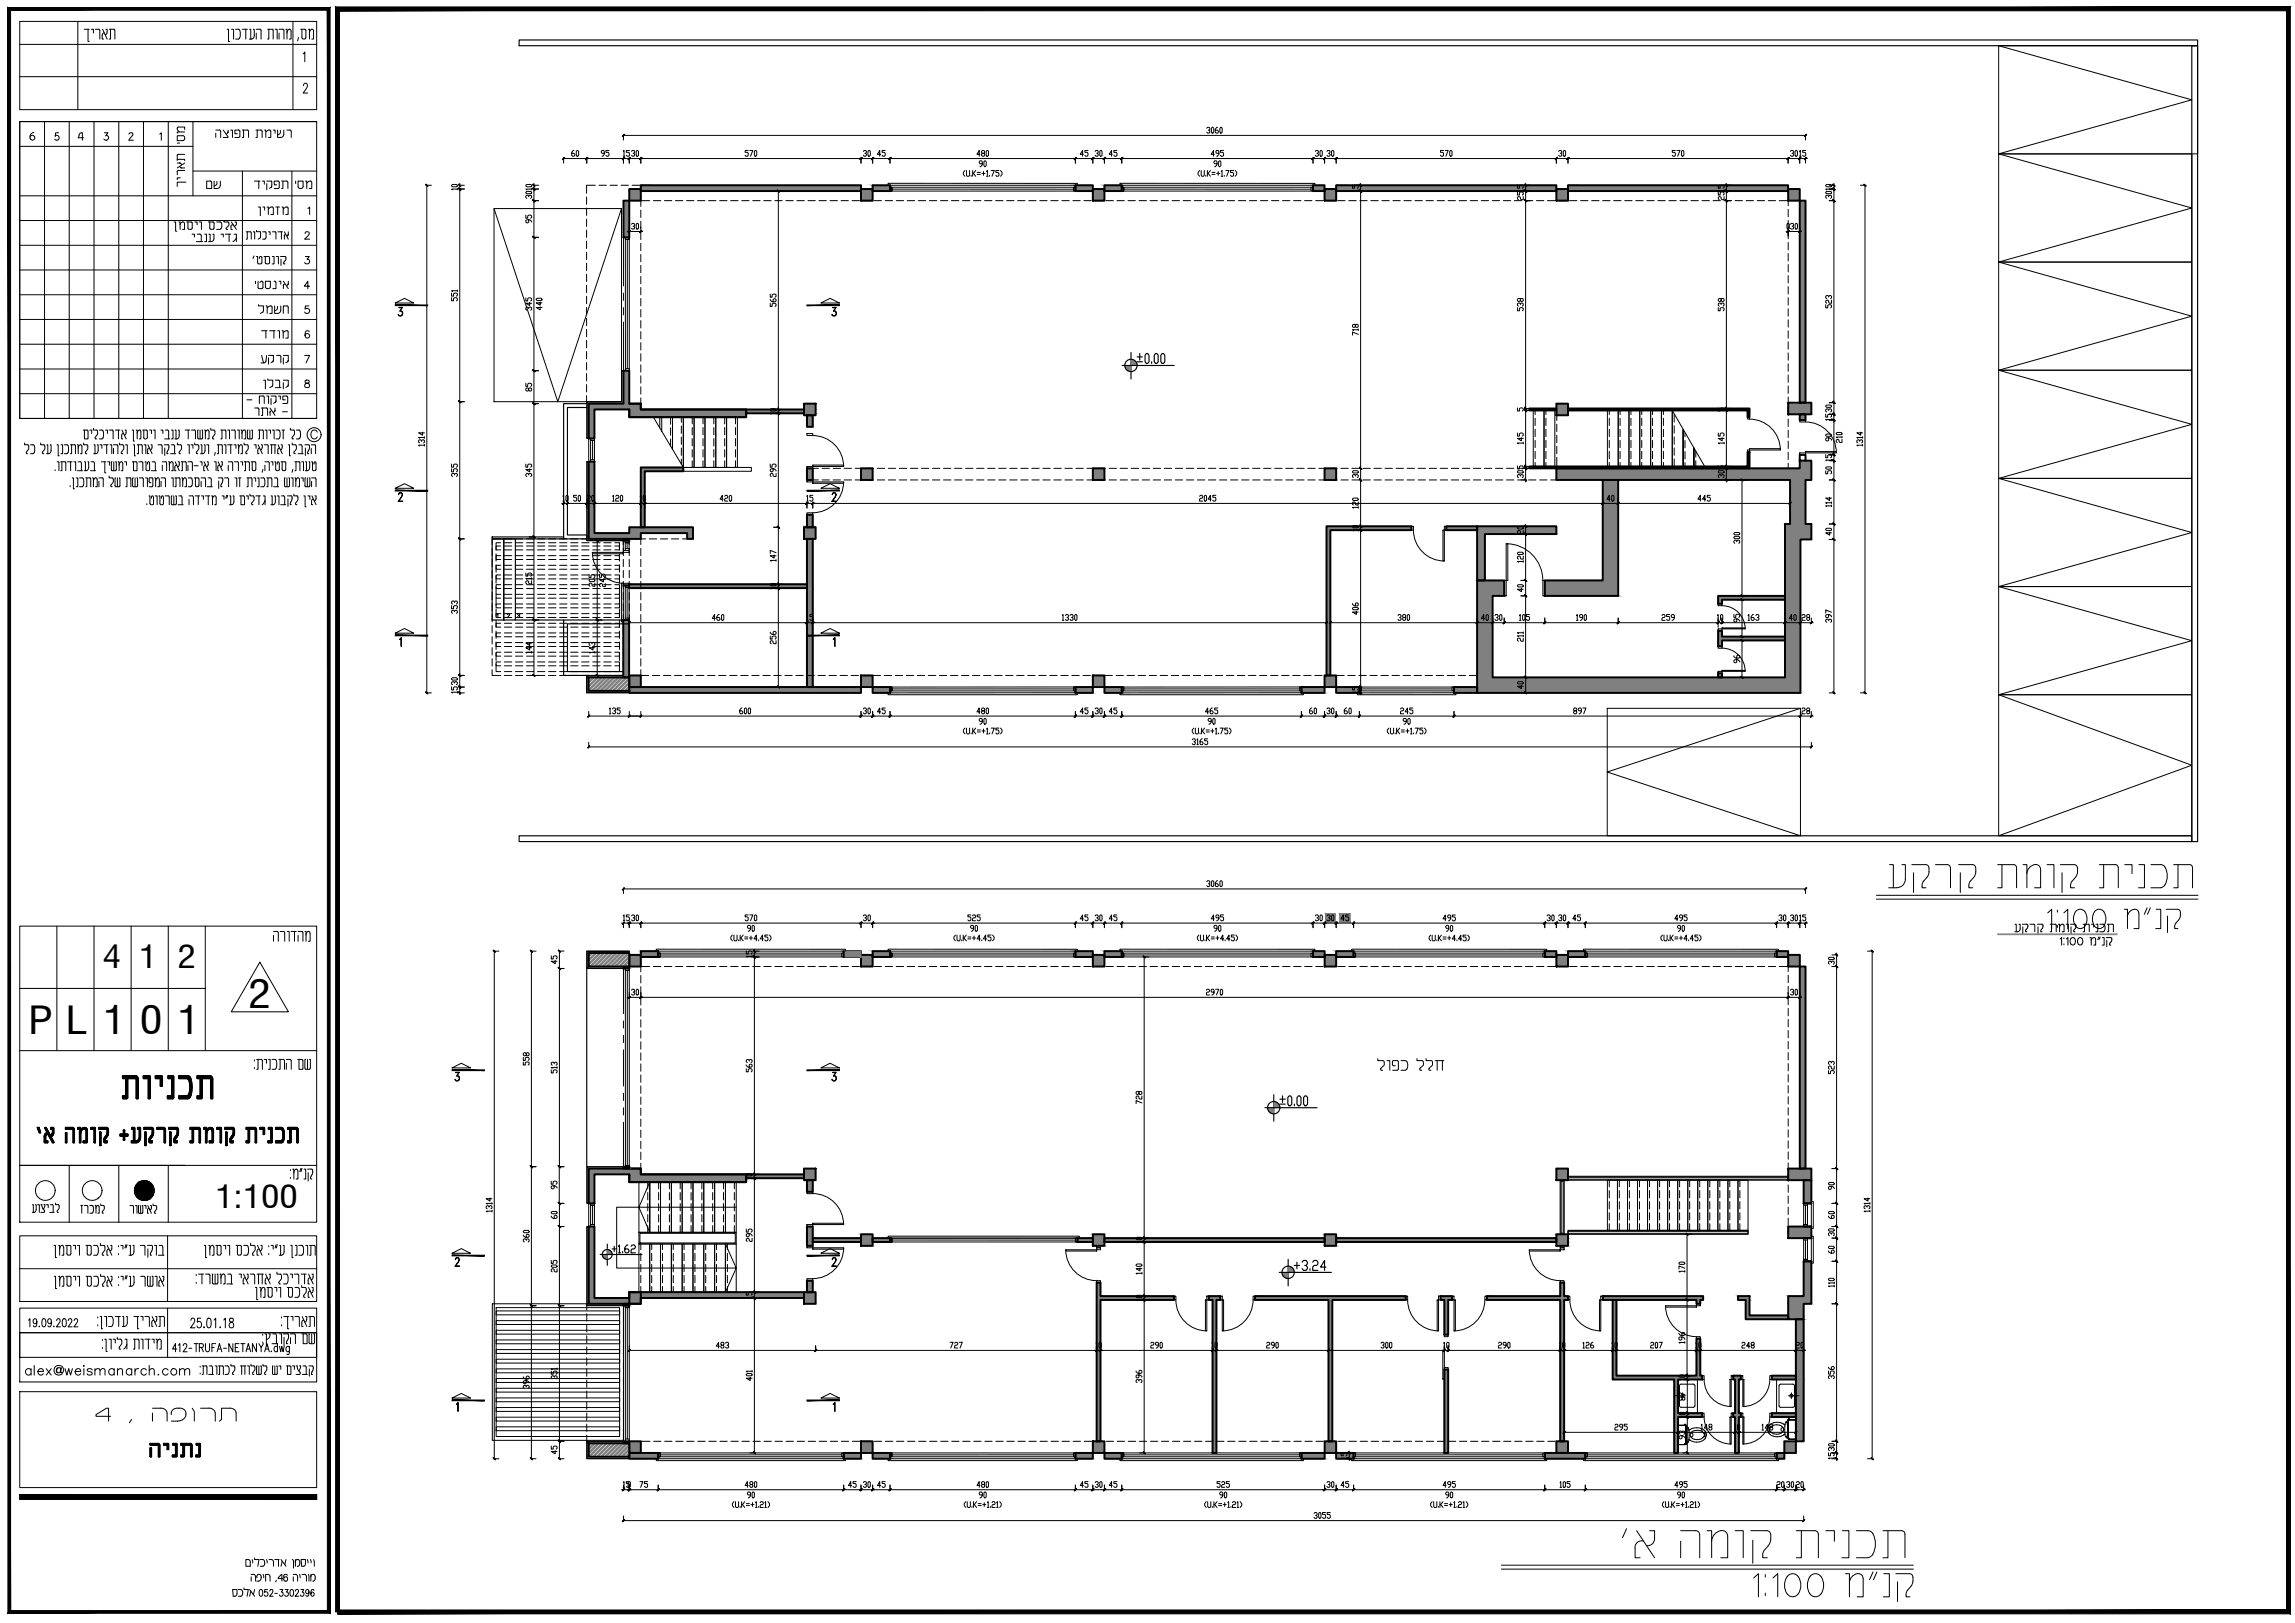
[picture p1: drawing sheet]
<svg xmlns="http://www.w3.org/2000/svg" width="594mm" height="420mm" viewBox="0 0 594 420" stroke-linecap="round" stroke-linejoin="round" font-family="sans-serif">
<defs><g id="words">
<text font-size="14.6" x="487.9" y="232.8">,fbh, eun, ereg</text>
<g font-size="9.8">
<text x="64.2" y="260.9">2</text>
<text x="7.4" y="267.8">P</text>
<text x="17" y="267.8">L</text>
<text x="26.6" y="267.8">1</text>
<text x="36.2" y="267.8">0</text>
<text x="45.8" y="267.8">1</text>
</g>
<text font-size="8.4" x="24" y="369.7">,rupv ' 4</text>
<g font-size="8">
<text x="26.6" y="250.6">4</text>
<text x="35.9" y="250.6">1</text>
<text x="45.9" y="250.6">2</text>
<text x="55.7" y="312.8">1:100</text>
</g>
<text font-size="7.5" x="20.8" y="12">nx' nvu, vgsfui ,trhl</text>
<text font-size="7.1" x="37.7" y="378.5">b,bhv</text>
<g font-size="6.2">
<text x="6.7" y="38.1">6</text>
<text x="5.6" y="357.4">alex@weismanarch.com</text>
</g>
<g font-size="5.7">
<text x="17.3" y="37.4">4</text>
<text x="64.9" y="50.4">ƒ‰—”</text>
<text x="66" y="57.1">‰ †</text>
<text x="66.7" y="95.6">’— —</text>
<text x="67.4" y="102">—</text>
</g>
<g font-size="5.3">
<text x="49" y="38.1" transform="rotate(-90 49 38.1)">'‘</text>
<text x="75.5" y="50.1">'‘</text>
<text x="62.8" y="63.1">… ‹‰ ƒ</text>
<text x="66" y="82.2">‡</text>
<text x="66.7" y="88.9">ƒƒ…</text>
<text x="59.3" y="414.5">tkfx</text>
</g>
<g font-size="4.9">
<text x="25.8" y="37.4">3</text>
<text x="55" y="36.7">„–…” ‰</text>
<text x="65.3" y="75.8">' ‘ ‰</text>
<text x="64.9" y="108.7">-</text>
</g>
<text font-size="3.5" x="471.7" y="115.4">90</text>
</g></defs>
<!-- layer: 0-HUDDEN UP -->
<g fill="none" stroke="#000" stroke-width=".26">
<path d="M148.6 38.9l-.6 .5v.8l.2 .2h.4l.2-.5-.2-.2h-.6M149.4 38.9l.4 .3v1l-.2 .2-.4-.2v-1zM156.4 39.7h-.6l-.2-.3 .2-.5h.4l.2 .3v.7l-.6 .5M157.6 38.9h-.8v.5h.6l.2 .3v.5l-.2 .2h-.4l-.2-.2M145.8 41h15.7M145.9 40.8v1.4M151.8 51v1.9M151.8 53.8v2M151.8 56.7v1.9M151.8 59.6v1.9M151.9 40.8v1.4M154.1 48h-2.3v2"/>
<path d="M155.1 48h1.9M157.9 48h1.9M160.8 48h1.9M161.4 40.8v1.4M163.6 48h2.3M165.9 54.4v1.9M165.9 57.3v1.9M168.2 51.9h-2.3v1.5M169.1 51.9h1.9M172 51.9h1.9M174.9 51.9h1.9M177.7 51.9h1.9"/>
<path d="M180.6 51.9h1.9M183.4 51.9h1.9M186.3 51.9h1.9M189.1 51.9h1.9M192 51.9h1.9M194.9 51.9h1.9M197.7 51.9h1.9M200.6 51.9h1.9M203.4 51.9h1.9M206.3 51.9h1.9M209.1 51.9h1.9M212 51.9h1.9"/>
<path d="M214.9 51.9h1.9M217.7 51.9h1.9M220.6 51.9h1.9M223.4 51.9h1.9M226.3 51.9h1.9M229.1 51.9h1.9M232 51.9h1.9M234.9 51.9h1.9M237.7 51.9h1.9M240.6 51.9h1.9M243.4 51.9h1.9M246.3 51.9h1.9"/>
<path d="M249.1 51.9h2M252 51.9h1.9M254.9 51.9h1.9M257.7 51.9h1.9M260.6 51.9h1.9M263.4 51.9h1.9M266.3 51.9h1.9M269.1 51.9h2M272 51.9h1.9M274.9 51.9h1.9M277.7 51.9h1.9M280.6 51.9h1.9"/>
<path d="M283.4 51.9h1.9M286.3 51.9h1.9M289.1 51.9h1.9M292 51.9h1.9M294.8 51.9h1.9M297.7 51.9h1.9M300.6 51.9h1.9M303.4 51.9h1.9M306.3 51.9h1.9M309.1 51.9h1.9M312 51.9h1.9M314.8 51.9h2"/>
<path d="M317.7 51.9h1.9M320.6 51.9h1.9M323.4 51.9h1.9M326.3 51.9h1.9M329.1 51.9h1.9M332 51.9h1.9M334.8 51.9h2M337.7 51.9h1.9M340.6 51.9h1.9M343.4 51.9h1.9M346.3 51.9h1.9M349.1 51.9h1.9"/>
<path d="M352 51.9h1.9M354.9 51.9h1.9M357.7 51.9h1.9M360.6 51.9h1.9M363.4 51.9h1.9M366.3 51.9h1.9M369.1 51.9h1.9M372 51.9h1.9M374.9 51.9h1.9M377.7 51.9h1.9M380.6 51.9h1.9M383.4 51.9h1.9"/>
<path d="M386.3 51.9h1.9M389.1 51.9h1.9M392 51.9h1.9M394.9 51.9h1.9M397.7 51.9h1.9M400.6 51.9h1.9M403.4 51.9h1.9M406.3 51.9h1.9M409.1 51.9h1.9M412 51.9h1.9M414.9 51.9h1.9M417.7 51.9h1.9"/>
<path d="M420.6 51.9h1.9M423.4 51.9h1.9M426.3 51.9h1.9M429.1 51.9h2M432 51.9h1.9M434.9 51.9h1.9M437.7 51.9h1.9M440.6 51.9h1.9M443.4 51.9h1.9M446.3 51.9h1.9M449.1 51.9h2M452 51.9h1.9"/>
<path d="M454.9 51.9h1.9M457.7 51.9h1.9M460.6 51.9h2.3v1.4M462.9 54.2v1.9M462.9 57.1v1.9M462.9 59.9v1.9M151.8 62.4v1.9M151.8 65.3v1.9M151.8 68.1v1.9M151.8 71v1.9M151.8 73.9v1.9M151.8 76.7v1.9"/>
<path d="M151.8 79.6v1.9M165.9 60.1v1.9M165.9 63v1.9M165.9 65.8v2M165.9 68.7v1.9M165.9 71.6v1.9M165.9 74.4v1.9M165.9 77.3v1.9M462.9 62.8v1.9M462.9 65.6v1.9M462.9 68.5v1.9M462.9 71.4v1.9"/>
<path d="M462.9 74.2v1.9M462.9 77.1v1.9M462.9 79.9v1.9M151.8 82.4v1.9M151.8 85.3v1.9M151.8 88.1v1.9M151.8 91v1.9M151.8 93.9v1.9M151.8 96.7v1.9M151.8 99.6v1.9M165.9 80.1v1.9M165.9 83v1.9"/>
<path d="M165.9 85.9v1.9M165.9 88.7v1.9M165.9 91.6v1.9M165.9 94.4v1.9M165.9 97.3v1.9M462.9 82.8v1.9M462.9 85.6v1.9M462.9 88.5v1.9M462.9 91.4v1.9M462.9 94.2v1.9M462.9 97.1v1.9M462.9 99.9v1.9"/>
<path d="M151.8 102.4v2.1M165.9 100.1v1.9M165.9 103v1.5M170.8 108v2.8M173.6 108v1.8M173.6 110.8v1.9M173.6 113.6v1.9M176.4 108v1.3M176.4 110.3v1.9M176.4 113.1v1.9M176.4 116v1.9M176.4 118.9v1.3"/>
<path d="M179.2 108v1.7M179.2 110.7v1.9M179.2 113.5v1.9M179.2 116.4v1.9M179.2 119.3v1.7M182 108v1.7M182 110.7v1.9M182 113.5v1.9M182 116.4v1.9M182 119.3v1.7M184.8 108v1.7M184.8 110.7v1.9"/>
<path d="M184.8 113.5v1.9M184.8 116.4v1.9M184.8 119.3v1.7M187.6 108v1.7M187.6 110.7v1.9M187.6 113.5v1.9M187.6 116.4v1.9M187.6 119.3v1.7M190.4 108v1.7M190.4 110.7v1.9M190.4 113.5v1.9M190.4 116.4v1.9"/>
<path d="M190.4 119.3v1.7M397.4 106.3v1M397.4 108.3v1.9M397.4 111.1v1.9M397.4 114v1.9M397.4 116.8v1.9M397.4 119.7v1.1M400.2 106.3v1M400.2 108.3v1.9M400.2 111.1v1.9M400.2 114v1.9M400.2 116.8v1.9"/>
<path d="M400.2 119.7v1.1M403 106.5v2.4M403 109.8v1.9M403 112.7v1.9M403 115.5v1.9M403 118.4v2.4M416.6 106.3v1M416.6 108.3v1.9M416.6 111.1v1.9M416.6 114v1.9M416.6 116.8v1.9M416.6 119.7v1.1"/>
<path d="M419.4 106.3v1M419.4 108.3v1.9M419.4 111.1v1.9M419.4 114v1.9M419.4 116.8v1.9M419.4 119.7v1.1M422.2 106.3v1M422.2 108.3v1.9M422.2 111.1v1.9M422.2 114v1.9M422.2 116.8v1.9M422.2 119.7v1.1"/>
<path d="M425 106.3v1M425 108.3v1.9M425 111.1v1.9M425 114v1.9M425 116.8v1.9M425 119.7v1.1M427.8 106.3v1M427.8 108.3v1.9M427.8 111.1v1.9M427.8 114v1.9M427.8 116.8v1.9M427.8 119.7v1.1"/>
<path d="M430.6 106.3v1M430.6 108.3v1.9M430.6 111.1v1.9M430.6 114v1.9M430.6 116.8v1.9M430.6 119.7v1.1M433.4 107.4v1.9M433.4 110.2v1.9M433.4 113.1v1.9M433.4 116v1.9M433.4 118.8v2M436.2 112.1v1"/>
<path d="M436.2 114v2M436.2 116.9v1.9M436.2 119.8v1M439 116.8v1.5M439 119.3v1.5M462.9 102.8v1.9M462.9 105.6v1.9M462.9 108.5v1.9M462.9 111.4v1.9M462.9 114.2v1.9M462.9 117.1v1.9M462.9 119.9v1.3"/>
<path d="M129.6 139.5h-2.2v1.5M130.6 139.5h1.9M133.4 139.5h1.9M136.3 139.5h1.9M139.1 139.5h1.9M142 139.5h1.9M144.9 139.5h1.9M147.7 139.5h1.9M150.6 139.5h1.9M153.4 139.5h1.9M156.3 139.5h1.9M159.1 139.5h2.2v1.5"/>
<path d="M162.9 139.5v1.5M167.1 139.5h-1.2v1.5M168.1 139.5h1.9M170.9 139.5h1.9M173.8 139.5h1.9M176.6 139.5h1.3M210.4 123.2v1h1.5M211.9 121.2h-1.5v1.1M212.8 124.2h1.9M212.8 121.2h1.9M215.7 124.2h1.9M215.7 121.2h1.9"/>
<path d="M218.5 124.2h1.9M218.5 121.2h1.9M221.4 124.2h1.9M221.4 121.2h1.9M224.2 124.2h1.9M224.2 121.2h1.9M227.1 124.2h1.9M227.1 121.2h1.9M229.9 124.2h2M229.9 121.2h2M232.8 124.2h1.9M232.8 121.2h1.9"/>
<path d="M235.7 124.2h1.9M235.7 121.2h1.9M238.5 124.2h1.9M238.5 121.2h1.9M241.4 124.2h1.9M241.4 121.2h1.9M244.2 124.2h1.9M244.2 121.2h1.9M247.1 124.2h1.9M247.1 121.2h1.9M250 124.2h1.9M250 121.2h1.9"/>
<path d="M252.8 124.2h1.9M252.8 121.2h1.9M255.7 124.2h1.9M255.7 121.2h1.9M258.5 124.2h1.9M258.5 121.2h1.9M261.4 124.2h1.9M261.4 121.2h1.9M264.2 124.2h1.9M264.2 121.2h1.9M267.1 124.2h1.9M267.1 121.2h1.9"/>
<path d="M270 124.2h1.9M270 121.2h1.9M272.8 124.2h1.9M272.8 121.2h1.9M275.7 124.2h1.9M275.7 121.2h1.9M278.5 124.2h1.9M278.5 121.2h1.9M281.4 124.2h1.9M281.4 121.2h1.9M284.2 124.2h1.9M284.2 121.2h1.9"/>
<path d="M287.1 124.2h1.9M287.1 121.2h1.9M290 124.2h1.9M290 121.2h1.9M292.8 124.2h1.9M292.8 121.2h1.9M295.7 124.2h1.9M295.7 121.2h1.9M298.5 124.2h1.9M298.5 121.2h1.9M301.4 124.2h1.9M301.4 121.2h1.9"/>
<path d="M304.2 124.2h1.9M304.2 121.2h1.9M307.1 124.2h1.9M307.1 121.2h1.9M310 124.2h1.9M310 121.2h1.9M312.8 124.2h1.9M312.8 121.2h1.9M315.7 124.2h1.9M315.7 121.2h1.9M318.5 124.2h1.9M318.5 121.2h1.9"/>
<path d="M321.4 124.2h1.9M321.4 121.2h1.9M324.2 124.2h2M324.2 121.2h2M327.1 124.2h1.9M327.1 121.2h1.9M330 124.2h1.9M330 121.2h1.9M332.8 124.2h1.9M332.8 121.2h1.9M335.7 124.2h1.9M335.7 121.2h1.9"/>
<path d="M338.5 124.2h1.9M338.5 121.2h1.9M341.4 124.2h1.9M341.4 121.2h1.9M344.2 124.2h2M344.2 121.2h2M347.1 124.2h1.9M347.1 121.2h1.9M350 124.2h1.9M350 121.2h1.9M352.8 124.2h1.9M352.8 121.2h1.9"/>
<path d="M355.7 124.2h1.9M355.7 121.2h1.9M358.5 124.2h1.9M358.5 121.2h1.9M361.4 124.2h1.9M361.4 121.2h1.9M364.3 124.2h1.9M364.3 121.2h1.9M367.1 124.2h1.9M367.1 121.2h1.9M370 124.2h1.9M370 121.2h1.9"/>
<path d="M372.8 124.2h1.9M372.8 121.2h1.9M375.7 124.2h1.9M375.7 121.2h1.9M378.5 124.2h1.9M378.5 121.2h1.9M381.4 124.2h1.9M381.4 121.2h1.9M384.3 124.2h1.9M384.3 121.2h1.9M387.1 124.2h1.9M387.1 121.2h1.9"/>
<path d="M390 124.2h1.9M390 121.2h1.9M392.8 124.2h1.9M392.8 121.2h1.9M395.7 124.2h1.9M395.7 121.2h1.9M398.5 124.2h1.9M398.5 121.2h1.9M401.4 121.2h1.5v1.1M402.9 123.2v1h-1.5M127.4 141.9v1.9M127.4 144.8v1.9"/>
<path d="M127.4 147.7v1.9M127.4 150.5v1.9M127.4 153.4v1.9M127.4 156.2v1.9M127.4 159.1v1.9M128.4 143.4v1.9M128.4 146.2v1.9M128.4 149.1v1.9M128.4 151.9v1.9M128.4 154.8v1.9M128.4 157.6v2M129.6 140.5h-1.2v1.9"/>
<path d="M129.6 158.9h-1.2v1h1.2M129.6 156.4h-1.2v1h1.2M129.6 153.9h-1.2v1h1.2M129.6 151.4h-1.2v1h1.2M129.6 148.8h-1.2v1.1h1.2M129.6 146.3h-1.2v1.1h1.2M129.6 143.8h-1.2v1h1.2M129.6 141.4h-1.2v.9h1.2M130.6 140.5h1.9M130.6 158.9h1.9M130.6 159.9h1.9M130.6 156.4h1.9"/>
<path d="M130.6 157.4h1.9M130.6 153.9h1.9M130.6 154.9h1.9M130.6 151.4h1.9M130.6 152.4h1.9M130.6 148.8h1.9M130.6 149.9h1.9M130.6 146.3h1.9M130.6 147.4h1.9M130.6 143.8h1.9M130.6 144.8h1.9M130.6 141.4h1.9"/>
<path d="M130.6 142.3h1.9M133.4 140.5h1.9M133.4 158.9h1.9M133.4 159.9h1.9M133.4 156.4h1.9M133.4 157.4h1.9M133.4 153.9h1.9M133.4 154.9h1.9M133.4 151.4h1.9M133.4 152.4h1.9M133.4 148.8h1.9M133.4 149.9h1.9"/>
<path d="M133.4 146.3h1.9M133.4 147.4h1.9M133.4 143.8h1.9M133.4 144.8h1.9M133.4 141.4h1.9M133.4 142.3h1.9M136.3 140.5h1.9M136.3 158.9h1.9M136.3 159.9h1.9M136.3 156.4h1.9M136.3 157.4h1.9M136.3 153.9h1.9"/>
<path d="M136.3 154.9h1.9M136.3 151.4h1.9M136.3 152.4h1.9M136.3 148.8h1.9M136.3 149.9h1.9M136.3 146.3h1.9M136.3 147.4h1.9M136.3 143.8h1.9M136.3 144.8h1.9M136.3 141.4h1.9M136.3 142.3h1.9M139.1 140.5h1.9"/>
<path d="M139.1 158.9h1.9M139.1 159.9h1.9M139.1 156.4h1.9M139.1 157.4h1.9M139.1 153.9h1.9M139.1 154.9h1.9M139.1 151.4h1.9M139.1 152.4h1.9M139.1 148.8h1.9M139.1 149.9h1.9M139.1 146.3h1.9M139.1 147.4h1.9"/>
<path d="M139.1 143.8h1.9M139.1 144.8h1.9M139.1 141.4h1.9M139.1 142.3h1.9M142 140.5h1.9M142 158.9h1.9M142 159.9h1.9M142 156.4h1.9M142 157.4h1.9M142 153.9h1.9M142 154.9h1.9M142 151.4h1.9"/>
<path d="M142 152.4h1.9M142 148.8h1.9M142 149.9h1.9M142 146.3h1.9M142 147.4h1.9M142 143.8h1.9M142 144.8h1.9M142 141.4h1.9M142 142.3h1.9M144.9 140.5h1.9M144.9 158.9h1.9M144.9 159.9h1.9"/>
<path d="M144.9 156.4h1.9M144.9 157.4h1.9M144.9 153.9h1.9M144.9 154.9h1.9M144.9 151.4h1.9M144.9 152.4h1.9M144.9 148.8h1.9M144.9 149.9h1.9M144.9 146.3h1.9M144.9 147.4h1.9M144.9 143.8h1.9M144.9 144.8h1.9"/>
<path d="M144.9 141.4h1.9M144.9 142.3h1.9M147.7 140.5h1.9M147.7 158.9h1.9M147.7 159.9h1.9M147.7 156.4h1.9M147.7 157.4h1.9M147.7 153.9h1.9M147.7 154.9h1.9M147.7 151.4h1.9M147.7 152.4h1.9M147.7 148.8h1.9"/>
<path d="M147.7 149.9h1.9M147.7 146.3h1.9M147.7 147.4h1.9M147.7 143.8h1.9M147.7 144.8h1.9M147.7 141.4h1.9M147.7 142.3h1.9M150.6 140.5h1.9M150.6 158.9h1.9M150.6 159.9h1.9M150.6 156.4h1.9M150.6 157.4h1.9"/>
<path d="M150.6 153.9h1.9M150.6 154.9h1.9M150.6 151.4h1.9M150.6 152.4h1.9M150.6 148.8h1.9M150.6 149.9h1.9M150.6 146.3h1.9M150.6 147.4h1.9M150.6 143.8h1.9M150.6 144.8h1.9M150.6 141.4h1.9M150.6 142.3h1.9"/>
<path d="M153.4 140.5h1.9M153.4 158.9h1.9M153.4 159.9h1.9M153.4 156.4h1.9M153.4 157.4h1.9M153.4 153.9h1.9M153.4 154.9h1.9M153.4 151.4h1.9M153.4 152.4h1.9M153.4 148.8h1.9M153.4 149.9h1.9M153.4 146.3h1.9"/>
<path d="M153.4 147.4h1.9M153.4 143.8h1.9M153.4 144.8h1.9M153.4 141.4h1.9M153.4 142.3h1.9M156.3 140.5h1.9M156.3 158.9h1.9M156.3 159.9h1.9M156.3 156.4h1.9M156.3 157.4h1.9M156.3 153.9h1.9M156.3 154.9h1.9"/>
<path d="M156.3 151.4h1.9M156.3 152.4h1.9M156.3 148.8h1.9M156.3 149.9h1.9M156.3 146.3h1.9M156.3 147.4h1.9M156.3 143.8h1.9M156.3 144.8h1.9M156.3 141.4h1.9M156.3 142.3h1.9M159.1 158.9h1.3v1h-1.3M159.1 156.4h1.3v1h-1.3"/>
<path d="M159.1 153.9h1.3v1h-1.3M159.1 151.4h1.3v1h-1.3M159.1 148.8h1.3v1.1h-1.3M159.1 146.3h1.3v1.1h-1.3M159.1 143.8h1.3v1h-1.3M159.1 141.4h1.3v.9h-1.3M159.1 140.5h1.3v1.9M160.4 143.4v1.9M160.4 146.2v1.9M160.4 149.1v1.9M160.4 151.9v1.9M160.4 154.8v1.9"/>
<path d="M160.4 157.6v2M161.3 141.9v1.9M161.3 144.8v1.9M161.3 147.7v1.9M161.3 150.5v1.9M161.3 153.4v1.9M161.3 156.2v1.9M161.3 159.1v1.9M162.9 141.9v1.9M162.9 144.8v1.9M162.9 147.7v1.9M162.9 150.5v1.9"/>
<path d="M162.9 153.4v1.9M162.9 156.2v1.9M162.9 159.1v1.9M165.9 141.9v1.9M165.9 144.8v1.9M165.9 147.7v1.9M165.9 150.5v1.9M165.9 153.4v1.9M165.9 156.2v1.9M165.9 159.1v1.9M127.4 173.4v1.5h2.2M127.4 161.9v2"/>
<path d="M127.4 164.8v1.9M127.4 167.7v1.9M127.4 170.5v1.9M128.4 171.9v2h1.2M128.4 160.5v1.9M128.4 163.4v1.9M128.4 166.2v1.9M128.4 169.1v1.9M129.6 171.4h-1.2v1h1.2M129.6 168.8h-1.2v1.1h1.2M129.6 166.3h-1.2v1.1h1.2M129.6 163.9h-1.2v.9h1.2"/>
<path d="M129.6 161.4h-1.2v.9h1.2M130.6 174.9h1.9M130.6 173.9h1.9M130.6 171.4h1.9M130.6 172.4h1.9M130.6 168.8h1.9M130.6 169.9h1.9M130.6 166.3h1.9M130.6 167.4h1.9M130.6 163.9h1.9M130.6 164.8h1.9M130.6 161.4h1.9"/>
<path d="M130.6 162.3h1.9M133.4 174.9h1.9M133.4 173.9h1.9M133.4 171.4h1.9M133.4 172.4h1.9M133.4 168.8h1.9M133.4 169.9h1.9M133.4 166.3h1.9M133.4 167.4h1.9M133.4 163.9h1.9M133.4 164.8h1.9M133.4 161.4h1.9"/>
<path d="M133.4 162.3h1.9M136.3 174.9h1.9M136.3 173.9h1.9M136.3 171.4h1.9M136.3 172.4h1.9M136.3 168.8h1.9M136.3 169.9h1.9M136.3 166.3h1.9M136.3 167.4h1.9M136.3 163.9h1.9M136.3 164.8h1.9M136.3 161.4h1.9"/>
<path d="M136.3 162.3h1.9M139.1 174.9h1.9M139.1 173.9h1.9M139.1 171.4h1.9M139.1 172.4h1.9M139.1 168.8h1.9M139.1 169.9h1.9M139.1 166.3h1.9M139.1 167.4h1.9M139.1 163.9h1.9M139.1 164.8h1.9M139.1 161.4h1.9"/>
<path d="M139.1 162.3h1.9M142 174.9h1.9M142 173.9h1.9M142 171.4h1.9M142 172.4h1.9M142 168.8h1.9M142 169.9h1.9M142 166.3h1.9M142 167.4h1.9M142 163.9h1.9M142 164.8h1.9M142 161.4h1.9"/>
<path d="M142 162.3h1.9M144.9 174.9h1.9M144.9 173.9h1.9M144.9 171.4h1.9M144.9 172.4h1.9M144.9 168.8h1.9M144.9 169.9h1.9M144.9 166.3h1.9M144.9 167.4h1.9M144.9 163.9h1.9M144.9 164.8h1.9M144.9 161.4h1.9"/>
<path d="M144.9 162.3h1.9M147.7 174.9h1.9M147.7 173.9h1.9M147.7 171.4h1.9M147.7 172.4h1.9M147.7 168.8h1.9M147.7 169.9h1.9M147.7 166.3h1.9M147.7 167.4h1.9M147.7 163.9h1.9M147.7 164.8h1.9M147.7 161.4h1.9"/>
<path d="M147.7 162.3h1.9M150.6 174.9h1.9M150.6 173.9h1.9M150.6 171.4h1.9M150.6 172.4h1.9M150.6 168.8h1.9M150.6 169.9h1.9M150.6 166.3h1.9M150.6 167.4h1.9M150.6 163.9h1.9M150.6 164.8h1.9M150.6 161.4h1.9"/>
<path d="M150.6 162.3h1.9M153.4 174.9h1.9M153.4 173.9h1.9M153.4 171.4h1.9M153.4 172.4h1.9M153.4 168.8h1.9M153.4 169.9h1.9M153.4 166.3h1.9M153.4 167.4h1.9M153.4 163.9h1.9M153.4 164.8h1.9M153.4 161.4h1.9"/>
<path d="M153.4 162.3h1.9M156.3 174.9h1.9M156.3 173.9h1.9M156.3 171.4h1.9M156.3 172.4h1.9M156.3 168.8h1.9M156.3 169.9h1.9M156.3 166.3h1.9M156.3 167.4h1.9M156.3 163.9h1.9M156.3 164.8h1.9M156.3 161.4h1.9"/>
<path d="M156.3 162.3h1.9M159.1 171.4h1.3v1h-1.3M159.1 168.8h1.3v1.1h-1.3M159.1 166.3h1.3v1.1h-1.3M159.1 163.9h1.3v.9h-1.3M159.1 161.4h1.3v.9h-1.3M160.4 171.9v2h-1.3M160.4 160.5v1.9M160.4 163.4v1.9M160.4 166.2v1.9M160.4 169.1v1.9M161.3 173.4v1.5h-2.2"/>
<path d="M161.3 161.9v2M161.3 164.8v1.9M161.3 167.7v1.9M161.3 170.5v1.9M162.9 161.9v2M162.9 164.8v1.9M162.9 167.7v1.9M162.9 170.5v1.9M162.9 173.4v1.5M165.9 173.4v1.5h2M165.9 161.9v2M165.9 164.8v1.9"/>
<path d="M165.9 167.7v1.9M165.9 170.5v1.9M168.9 174.9h1.9M171.7 174.9h1.9M174.6 174.9h1.9M177.5 174.9h1.9M180.3 174.9h1.9M183.2 174.9h1.9M186 174.9h1.9M188.9 174.9h1.9M191.7 174.9h1.9M194.6 174.9h1.9"/>
<path d="M197.5 174.9h1.9M200.3 174.9h1.9M203.2 174.9h1.9M206 174.9h1.9M208.9 174.9h1.9M211.7 174.9h1.9M214.6 174.9h1.9M217.5 174.9h1.9M220.3 174.9h1.9M223.2 174.9h1.9M226 174.9h1.9M228.9 174.9h1.9"/>
<path d="M231.7 174.9h2M234.6 174.9h1.9M237.5 174.9h1.9M240.3 174.9h1.9M243.2 174.9h1.9M246 174.9h1.9M248.9 174.9h1.9M251.7 174.9h2M254.6 174.9h1.9M257.5 174.9h1.9M260.3 174.9h1.9M263.2 174.9h1.9"/>
<path d="M266 174.9h1.9M268.9 174.9h1.9M271.8 174.9h1.9M274.6 174.9h1.9M277.5 174.9h1.9M280.3 174.9h1.9M283.2 174.9h1.9M286 174.9h1.9M288.9 174.9h1.9M291.8 174.9h1.9M294.6 174.9h1.9M297.5 174.9h1.9"/>
<path d="M300.3 174.9h1.9M303.2 174.9h1.9M306 174.9h1.9M308.9 174.9h1.9M311.8 174.9h1.9M314.6 174.9h1.9M317.5 174.9h1.9M320.3 174.9h1.9M323.2 174.9h1.9M326 174.9h1.9M328.9 174.9h1.9M331.8 174.9h1.9"/>
<path d="M334.6 174.9h1.9M337.5 174.9h1.9M340.3 174.9h1.9M343.2 174.9h1.9M346 174.9h2M348.9 174.9h1.9M351.8 174.9h1.9M354.6 174.9h1.9M357.5 174.9h1.9M360.3 174.9h1.9M363.2 174.9h1.9M366 174.9h2"/>
<path d="M368.9 174.9h1.9M371.8 174.9h1.9M374.6 174.9h1.9M377.5 174.9h1.9M380.3 174.9h2.1M165.9 252.5v2M165.9 255.4v1.9M165.9 258.3v1.9M168.2 250.2h-2.3v1.4M169.1 250.2h1.9M172 250.2h1.9M174.9 250.2h1.9"/>
<path d="M177.7 250.2h1.9M180.6 250.2h1.9M183.4 250.2h1.9M186.3 250.2h1.9M189.1 250.2h1.9M192 250.2h1.9M194.9 250.2h1.9M197.7 250.2h1.9M200.6 250.2h1.9M203.4 250.2h1.9M206.3 250.2h1.9M209.1 250.2h1.9"/>
<path d="M212 250.2h1.9M214.9 250.2h1.9M217.7 250.2h1.9M220.6 250.2h1.9M223.4 250.2h1.9M226.3 250.2h1.9M229.1 250.2h1.9M232 250.2h1.9M234.9 250.2h1.9M237.7 250.2h1.9M240.6 250.2h1.9M243.4 250.2h1.9"/>
<path d="M246.3 250.2h1.9M249.1 250.2h2M252 250.2h1.9M254.9 250.2h1.9M257.7 250.2h1.9M260.6 250.2h1.9M263.4 250.2h1.9M266.3 250.2h1.9M269.1 250.2h2M272 250.2h1.9M274.9 250.2h1.9M277.7 250.2h1.9"/>
<path d="M280.6 250.2h1.9M283.4 250.2h1.9M286.3 250.2h1.9M289.2 250.2h1.9M292 250.2h1.9M294.9 250.2h1.9M297.7 250.2h1.9M300.6 250.2h1.9M303.4 250.2h1.9M306.3 250.2h1.9M309.2 250.2h1.9M312 250.2h1.9"/>
<path d="M314.9 250.2h1.9M317.7 250.2h1.9M320.6 250.2h1.9M323.4 250.2h1.9M326.3 250.2h1.9M329.2 250.2h1.9M332 250.2h1.9M334.9 250.2h1.9M337.7 250.2h1.9M340.6 250.2h1.9M343.4 250.2h1.9M346.3 250.2h1.9"/>
<path d="M349.2 250.2h1.9M352 250.2h1.9M354.9 250.2h1.9M357.7 250.2h1.9M360.6 250.2h1.9M363.4 250.2h2M366.3 250.2h1.9M369.2 250.2h1.9M372 250.2h1.9M374.9 250.2h1.9M377.7 250.2h1.9M380.6 250.2h1.9"/>
<path d="M383.4 250.2h2M386.3 250.2h1.9M389.2 250.2h1.9M392 250.2h1.9M394.9 250.2h1.9M397.7 250.2h1.9M400.6 250.2h1.9M403.5 250.2h1.9M406.3 250.2h1.9M409.2 250.2h1.9M412 250.2h1.9M414.9 250.2h1.9"/>
<path d="M417.7 250.2h1.9M420.6 250.2h1.9M423.5 250.2h1.9M426.3 250.2h1.9M429.2 250.2h1.9M432 250.2h1.9M434.9 250.2h1.9M437.7 250.2h1.9M440.6 250.2h1.9M443.5 250.2h1.9M446.3 250.2h1.9M449.2 250.2h1.9"/>
<path d="M452 250.2h1.9M454.9 250.2h1.9M457.7 250.2h1.9M460.6 250.2h2.3v1.3M462.9 252.5v1.9M462.9 255.3v1.9M462.9 258.2v1.9M165.9 261.1v1.9M165.9 264v1.9M165.9 266.8v2M165.9 269.7v1.9M165.9 272.6v1.9"/>
<path d="M165.9 275.4v1.9M165.9 278.3v1.9M462.9 261v2M462.9 263.9v1.9M462.9 266.8v1.9M462.9 269.6v1.9M462.9 272.5v1.9M462.9 275.3v1.9M462.9 278.2v1.9M165.9 281.1v1.9M165.9 284v1.9M165.9 286.9v1.9"/>
<path d="M165.9 289.7v1.9M165.9 292.6v1.9M165.9 295.4v1.9M165.9 298.3v1.9M462.9 281.1v1.9M462.9 283.9v1.9M462.9 286.8v1.9M462.9 289.6v1.9M462.9 292.5v1.9M462.9 295.3v1.9M462.9 298.2v1.9M165.9 301.1v1.4"/>
<path d="M167.7 306v1.8M167.7 308.7v1.9M167.7 311.6v1.9M167.7 314.4v1.9M167.7 317.3v1.7M170.5 306v1.8M170.5 308.7v1.9M170.5 311.6v1.9M170.5 314.4v1.9M170.5 317.3v1.7M173.3 306v1.8M173.3 308.7v1.9"/>
<path d="M173.3 311.6v1.9M173.3 314.4v1.9M173.3 317.3v1.7M176.1 306v1.8M176.1 308.7v1.9M176.1 311.6v1.9M176.1 314.4v1.9M176.1 317.3v1.7M178.9 306v1.8M178.9 308.7v1.9M178.9 311.6v1.9M178.9 314.4v1.9"/>
<path d="M178.9 317.3v1.7M181.7 306v1.8M181.7 308.7v1.9M181.7 311.6v1.9M181.7 314.4v1.9M181.7 317.3v1.7M184.5 306v1.8M184.5 308.7v1.9M184.5 311.6v1.9M184.5 314.4v1.9M184.5 317.3v1.7M187.3 306v1.8"/>
<path d="M187.3 308.7v1.9M187.3 311.6v1.9M187.3 314.4v1.9M187.3 317.3v1.7M190.1 306v1.8M190.1 308.7v1.9M190.1 311.6v1.9M190.1 314.4v1.9M190.1 317.3v1.7M416.6 305.5v1.8M416.6 308.2v1.9M416.6 311.1v1.9"/>
<path d="M416.6 313.9v1.9M416.6 316.8v1.7M419.2 305.5v1.8M419.2 308.2v1.9M419.2 311.1v1.9M419.2 313.9v1.9M419.2 316.8v1.7M421.8 305.5v1.8M421.8 308.2v1.9M421.8 311.1v1.9M421.8 313.9v1.9M421.8 316.8v1.7"/>
<path d="M424.4 305.5v1.8M424.4 308.2v1.9M424.4 311.1v1.9M424.4 313.9v1.9M424.4 316.8v1.7M427 305.5v1.8M427 308.2v1.9M427 311.1v1.9M427 313.9v1.9M427 316.8v1.7M429.6 305.5v1.8M429.6 308.2v1.9"/>
<path d="M429.6 311.1v1.9M429.6 313.9v1.9M429.6 316.8v1.7M432.2 305.5v1.8M432.2 308.2v1.9M432.2 311.1v1.9M432.2 313.9v1.9M432.2 316.8v1.7M434.8 305.5v1.8M434.8 308.2v1.9M434.8 311.1v1.9M434.8 313.9v1.9"/>
<path d="M434.8 316.8v1.7M437.4 305.5v1.8M437.4 308.2v1.9M437.4 311.1v1.9M437.4 313.9v1.9M437.4 316.8v1.7M440 305.5v1.8M440 308.2v1.9M440 311.1v1.9M440 313.9v1.9M440 316.8v1.7M442.6 305.5v1.8"/>
<path d="M442.6 308.2v1.9M442.6 311.1v1.9M442.6 313.9v1.9M442.6 316.8v1.7M445.2 305.5v1.8M445.2 308.2v1.9M445.2 311.1v1.9M445.2 313.9v1.9M445.2 316.8v1.7M447.8 305.5v1.8M447.8 308.2v1.9M447.8 311.1v1.9"/>
<path d="M447.8 313.9v1.9M447.8 316.8v1.7M450.4 305.5v1.8M450.4 308.2v1.9M450.4 311.1v1.9M450.4 313.9v1.9M450.4 316.8v1.7M462.9 301.1v1.9M462.9 303.9v1.9M462.9 306.8v1.9M462.9 309.6v1.9M462.9 312.5v1.9"/>
<path d="M462.9 315.4v1.9M462.9 318.2v1.3M151.9 337.5v1.6M165.9 322v1.5M165.9 324.5v1.9M165.9 327.3v1.9M165.9 330.2v1.9M165.9 333v1.5M168.7 322v1.5M168.7 324.5v1.9M168.7 327.3v1.9M168.7 330.2v1.9"/>
<path d="M168.7 333v1.5M171.5 322v1.5M171.5 324.5v1.9M171.5 327.3v1.9M171.5 330.2v1.9M171.5 333v1.5M174.3 322v1.5M174.3 324.5v1.9M174.3 327.3v1.9M174.3 330.2v1.9M174.3 333v1.5M177.1 322v1.5"/>
<path d="M177.1 324.5v1.9M177.1 327.3v1.9M177.1 330.2v1.9M177.1 333v1.5M179.9 322v1.5M179.9 324.5v1.9M179.9 327.3v1.9M179.9 330.2v1.9M179.9 333v1.5M182.7 322v1.5M182.7 324.5v1.9M182.7 327.3v1.9"/>
<path d="M182.7 330.2v1.9M182.7 333v1.5M185.5 322v1.5M185.5 324.5v1.9M185.5 327.3v1.9M185.5 330.2v1.9M185.5 333v1.5M188.3 322v1.5M188.3 324.5v1.9M188.3 327.3v1.9M188.3 330.2v1.9M188.3 333v1.5"/>
<path d="M151.9 340.1v1.9M151.9 342.9v1.9M151.9 345.8v1.9M151.9 348.7v1.9M151.9 351.5v1.9M151.9 354.4v1.9M151.9 357.2v1.9M151.9 360.1v1.9M151.9 362.9v1.9M151.9 365.8v1.9M151.9 368.7v1.9M151.9 371.5v1.6"/>
<path d="M165.9 373.1h2.3M169.2 373.1h1.9M172.1 373.1h1.9M174.9 373.1h1.9M177.8 373.1h1.9M180.6 373.1h1.9M183.5 373.1h1.9M186.3 373.1h1.9M189.2 373.1h1.9M192.1 373.1h1.9M194.9 373.1h1.9M197.8 373.1h1.9"/>
<path d="M200.6 373.1h1.9M203.5 373.1h1.9M206.3 373.1h2M209.2 373.1h1.9M212.1 373.1h1.9M214.9 373.1h1.9M217.8 373.1h1.9M220.6 373.1h1.9M223.5 373.1h1.9M226.3 373.1h2M229.2 373.1h1.9M232.1 373.1h1.9"/>
<path d="M234.9 373.1h1.9M237.8 373.1h1.9M240.6 373.1h1.9M243.5 373.1h1.9M246.4 373.1h1.9M249.2 373.1h1.9M252.1 373.1h1.9M254.9 373.1h1.9M257.8 373.1h1.9M260.6 373.1h1.9M263.5 373.1h1.9M266.4 373.1h1.9"/>
<path d="M269.2 373.1h1.9M272.1 373.1h1.9M274.9 373.1h1.9M277.8 373.1h1.9M280.6 373.1h1.9M283.5 373.1h1.9M286.4 373.1h1.9M289.2 373.1h1.9M292.1 373.1h1.9M294.9 373.1h1.9M297.8 373.1h1.9M300.6 373.1h1.9"/>
<path d="M303.5 373.1h1.9M306.4 373.1h1.9M309.2 373.1h1.9M312.1 373.1h1.9M314.9 373.1h1.9M317.8 373.1h1.9M320.6 373.1h2M323.5 373.1h1.9M326.4 373.1h1.9M329.2 373.1h1.9M332.1 373.1h1.9M334.9 373.1h1.9"/>
<path d="M337.8 373.1h1.9M340.6 373.1h2M343.5 373.1h1.9M346.4 373.1h1.9M349.2 373.1h1.9M352.1 373.1h1.9M354.9 373.1h1.9M357.8 373.1h1.9M360.7 373.1h1.9M363.5 373.1h1.9M366.4 373.1h1.9M369.2 373.1h1.9"/>
<path d="M372.1 373.1h1.9M374.9 373.1h1.9M377.8 373.1h1.9M380.7 373.1h1.9M383.5 373.1h1.9M386.4 373.1h1.9M389.2 373.1h1.9M392.1 373.1h1.9M394.9 373.1h1.9M397.8 373.1h1.9M400.7 373.1h1.9M403.5 373.1h2.4"/>
</g>
<!-- layer: 0-HATCH 8 -->
<g fill="#808080" stroke="#808080" stroke-width=".26">
<path d="M414.9 150.3h4z"/>
<path d="M399.9 150.3h19v4z"/>
<path d="M162.8 151.3h46.1z"/>
<path d="M162.8 152.3h46.1z"/>
<path d="M161.3 160.5h1.5z"/>
<path d="M324.9 335.5h39z"/>
<path d="M440.1 356.1h.5z"/>
<path d="M459.9 376.1h1.3z"/>
<path d="M459.9 376.1h2v1.5z"/>
<path d="M465.9 119.3l3 1.9v-1.9zM465.9 119.3l3 1.9h-3z"/>
<path d="M402.9 121.2l66 3v-3zM402.9 121.2l66 3h-66z"/>
<path d="M463.4 124.2l4 11.5v-11.5zM463.4 124.2l4 11.5h-4z"/>
<path d="M462.1 135.7l6.8 4v-4zM462.1 135.7l6.8 4h-6.8z"/>
<path d="M414.9 124.2l4 26.1v-26.1zM414.9 124.2l4 26.1h-4zM399.9 150.3h19z"/>
<path d="M399.9 154.3h19zM399.9 150.3l19 4h-19z"/>
<path d="M382.4 150.3l7 4v-4zM382.4 150.3l7 4h-7z"/>
<path d="M462.1 139.7l4 35.7v-35.7zM462.1 139.7l4 35.7h-4z"/>
<path d="M382.4 154.3l4 21.1v-21.1zM382.4 154.3l4 21.1h-4z"/>
<path d="M382.4 175.4l83.7 4v-4zM382.4 175.4l83.7 4h-83.7z"/>
<path d="M462.9 48.9l3 3v-3zM462.9 48.9l3 3h-3z"/>
<path d="M465.9 51.9l1.5 52.3v-52.3zM465.9 51.9l1.5 52.3h-1.5z"/>
<path d="M161.4 96l1.5 8.5v-8.5zM161.4 96l1.5 8.5h-1.5z"/>
<path d="M208.1 104.5l3 1.5v-1.5zM208.1 104.5l3 1.5h-3z"/>
<path d="M152.4 104.5l13.5 1.5v-1.5zM152.4 104.5l13.5 1.5h-13.5z"/>
<path d="M208.1 106l3 1v-1zM208.1 106l3 1h-3z"/>
<path d="M193.1 106l15 1v-1zM193.1 106l15 1h-15z"/>
<path d="M162.9 106l30.2 1v-1zM162.9 106l30.2 1h-30.2z"/>
<path d="M462.9 104.2l6 3.1v-3.1zM462.9 104.2l6 3.1h-6z"/>
<path d="M402.9 104.5l3 3v-3zM402.9 104.5l3 3h-3z"/>
<path d="M208.1 107l3 .5v-.5zM208.1 107l3 .5h-3z"/>
<path d="M162.9 107l30.2 1v-1zM162.9 107l30.2 1h-30.2z"/>
<path d="M465.9 107.3l1.5 1.5v-1.5zM465.9 107.3l1.5 1.5h-1.5z"/>
<path d="M208.9 107.5l1.5 3v-3zM208.9 107.5l1.5 3h-1.5z"/>
<path d="M152.4 106l1.5 7.5v-7.5zM152.4 106l1.5 7.5h-1.5z"/>
<path d="M165.9 121l11 1v-1zM165.9 121l11 1h-11z"/>
<path d="M342.9 121.2l3 3v-3zM342.9 121.2l3 3h-3z"/>
<path d="M282.9 121.2l3 3v-3zM282.9 121.2l3 3h-3z"/>
<path d="M222.9 121.2l3 3v-3zM222.9 121.2l3 3h-3z"/>
<path d="M208.9 121.2l1.5 3v-3zM208.9 121.2l1.5 3h-1.5z"/>
<path d="M208.9 133.2l1.5 3v-3zM208.9 133.2l1.5 3h-1.5z"/>
<path d="M165.9 122l1 14.5v-14.5zM165.9 122l1 14.5h-1z"/>
<path d="M382.4 136.2l20.5 1v-1zM382.4 136.2l20.5 1h-20.5z"/>
<path d="M374.4 136.2l8 1v-1zM374.4 136.2l8 1h-8z"/>
<path d="M343.4 136.2l22 1v-1zM343.4 136.2l22 1h-22z"/>
<path d="M162.9 136.5l16.5 1.5v-1.5zM162.9 136.5l16.5 1.5h-16.5z"/>
<path d="M152.4 119.5l1.5 18.5v-18.5zM152.4 119.5l1.5 18.5h-1.5z"/>
<path d="M382.4 137.2l20.5 1.1v-1.1zM382.4 137.2l20.5 1.1h-20.5z"/>
<path d="M208.1 136.2l3 3.1v-3.1zM208.1 136.2l3 3.1h-3z"/>
<path d="M177.9 138l1.5 1.5v-1.5zM177.9 138l1.5 1.5h-1.5z"/>
<path d="M152.4 138l13.5 1.5v-1.5zM152.4 138l13.5 1.5h-13.5z"/>
<path d="M382.4 138.3l2 12v-12zM382.4 138.3l2 12h-2z"/>
<path d="M208.9 139.3l1.5 12v-12zM208.9 139.3l1.5 12h-1.5z"/>
<path d="M208.9 151.3l1.5 1v-1zM208.9 151.3l1.5 1h-1.5z"/>
<path d="M162.8 151.3l46.1 1v-1zM162.8 151.3l46.1 1h-46.1z"/>
<path d="M444.7 154.3l17.4 1v-1zM444.7 154.3l17.4 1h-17.4z"/>
<path d="M444.7 155.3l1.1 1v-1zM444.7 155.3l1.1 1h-1.1z"/>
<path d="M444.7 163.3l1.1 1.5v-1.5zM444.7 163.3l1.1 1.5h-1.1z"/>
<path d="M444.7 164.8l17.4 1v-1zM444.7 164.8l17.4 1h-17.4z"/>
<path d="M444.7 165.8l1.1 1.5v-1.5zM444.7 165.8l1.1 1.5h-1.1z"/>
<path d="M343.4 137.2l1 37.7v-37.7zM343.4 137.2l1 37.7h-1z"/>
<path d="M444.7 174.3l1.1 1.1v-1.1zM444.7 174.3l1.1 1.1h-1.1z"/>
<path d="M342.9 174.9l3 3v-3zM342.9 174.9l3 3h-3z"/>
<path d="M282.9 174.9l3 3v-3zM282.9 174.9l3 3h-3z"/>
<path d="M222.9 174.9l3 3v-3zM222.9 174.9l3 3h-3z"/>
<path d="M208.9 152.3l1.5 25.6v-25.6zM208.9 152.3l1.5 25.6h-1.5z"/>
<path d="M162.9 174.9l3 3v-3zM162.9 174.9l3 3h-3z"/>
<path d="M179.4 177.9h43.5zM179.4 177.9h43.5z"/>
<path d="M162.9 177.9h15zM162.9 177.9h15z"/>
<path d="M376.4 177.9l6 1.5v-1.5zM376.4 177.9l6 1.5h-6z"/>
<path d="M345.9 177.9l6 1.5v-1.5zM345.9 177.9l6 1.5h-6z"/>
<path d="M336.9 177.9l6 1.5v-1.5zM336.9 177.9l6 1.5h-6z"/>
<path d="M285.9 177.9l4.5 1.5v-1.5zM285.9 177.9l4.5 1.5h-4.5z"/>
<path d="M278.4 177.9l4.5 1.5v-1.5zM278.4 177.9l4.5 1.5h-4.5z"/>
<path d="M225.9 177.9l4.5 1.5v-1.5zM225.9 177.9l4.5 1.5h-4.5z"/>
<path d="M162.9 177.9l60 1.5v-1.5zM162.9 177.9l60 1.5h-60z"/>
<path d="M405.9 48l57 .9v-.9zM405.9 48l57 .9h-57z"/>
<path d="M345.9 48l57 .9v-.9zM345.9 48l57 .9h-57z"/>
<path d="M339.9 48l3 .9v-.9zM339.9 48l3 .9h-3z"/>
<path d="M285.9 48l4.5 .9v-.9zM285.9 48l4.5 .9h-4.5z"/>
<path d="M278.4 48l4.5 .9v-.9zM278.4 48l4.5 .9h-4.5z"/>
<path d="M225.9 48l4.5 .9v-.9zM225.9 48l4.5 .9h-4.5z"/>
<path d="M165.9 48l57 .9v-.9zM165.9 48l57 .9h-57z"/>
<path d="M405.9 48.9l57 .6v-.6zM405.9 48.9l57 .6h-57z"/>
<path d="M402.9 48.9l3 .6v-.6zM402.9 48.9l3 .6h-3z"/>
<path d="M345.9 48.9l57 .6v-.6zM345.9 48.9l57 .6h-57z"/>
<path d="M342.9 48.9l3 .6v-.6zM342.9 48.9l3 .6h-3z"/>
<path d="M339.9 48.9l3 .6v-.6zM339.9 48.9l3 .6h-3z"/>
<path d="M285.9 48.9l4.5 .6v-.6zM285.9 48.9l4.5 .6h-4.5z"/>
<path d="M282.9 48.9l3 .6v-.6zM282.9 48.9l3 .6h-3z"/>
<path d="M278.4 48.9l4.5 .6v-.6zM278.4 48.9l4.5 .6h-4.5z"/>
<path d="M225.9 48.9l4.5 .6v-.6zM225.9 48.9l4.5 .6h-4.5z"/>
<path d="M222.9 48.9l3 .6v-.6zM222.9 48.9l3 .6h-3z"/>
<path d="M165.9 48.9l57 .6v-.6zM165.9 48.9l57 .6h-57z"/>
<path d="M162.9 48.9l3 .6v-.6zM162.9 48.9l3 .6h-3z"/>
<path d="M402.9 49.5l3 2.4v-2.4zM402.9 49.5l3 2.4h-3z"/>
<path d="M342.9 49.5l3 2.4v-2.4zM342.9 49.5l3 2.4h-3z"/>
<path d="M282.9 49.5l3 2.4v-2.4zM282.9 49.5l3 2.4h-3z"/>
<path d="M222.9 49.5l3 2.4v-2.4zM222.9 49.5l3 2.4h-3z"/>
<path d="M162.9 49.5l3 2.4v-2.4zM162.9 49.5l3 2.4h-3z"/>
<path d="M161.4 51.9l1.5 9.5v-9.5zM161.4 51.9l1.5 9.5h-1.5z"/>
<path d="M161.3 160.5l1.5 14.9v-14.9zM161.3 160.5l1.5 14.9h-1.5z"/>
<path d="M161.3 139.5l1.5 .5v-.5zM161.3 139.5l1.5 .5h-1.5z"/>
<path d="M346.8 236.5l2.7 2.2v-2.2zM346.8 236.5l2.7 2.2h-2.7z"/>
<path d="M343.1 236.5l2.6 2.2v-2.2zM343.1 236.5l2.6 2.2h-2.6z"/>
<path d="M405.9 246.2l4.5 1v-1zM405.9 246.2l4.5 1h-4.5z"/>
<path d="M399.9 246.2l3 1v-1zM399.9 246.2l3 1h-3z"/>
<path d="M345.9 246.2l4.5 1v-1zM345.9 246.2l4.5 1h-4.5z"/>
<path d="M339.9 246.2l3 1v-1zM339.9 246.2l3 1h-3z"/>
<path d="M285.9 246.2l4.5 1v-1zM285.9 246.2l4.5 1h-4.5z"/>
<path d="M278.4 246.2l4.5 1v-1zM278.4 246.2l4.5 1h-4.5z"/>
<path d="M225.9 246.2l4.5 1v-1zM225.9 246.2l4.5 1h-4.5z"/>
<path d="M459.9 246.2l3 1.5v-1.5zM459.9 246.2l3 1.5h-3z"/>
<path d="M405.9 247.2l4.5 .5v-.5zM405.9 247.2l4.5 .5h-4.5z"/>
<path d="M402.9 247.2l3 .5v-.5zM402.9 247.2l3 .5h-3z"/>
<path d="M399.9 247.2l3 .5v-.5zM399.9 247.2l3 .5h-3z"/>
<path d="M345.9 247.2l4.5 .5v-.5zM345.9 247.2l4.5 .5h-4.5z"/>
<path d="M342.9 247.2l3 .5v-.5zM342.9 247.2l3 .5h-3z"/>
<path d="M339.9 247.2l3 .5v-.5zM339.9 247.2l3 .5h-3z"/>
<path d="M285.9 247.2l4.5 .5v-.5zM285.9 247.2l4.5 .5h-4.5z"/>
<path d="M282.9 247.2l3 .5v-.5zM282.9 247.2l3 .5h-3z"/>
<path d="M278.4 247.2l4.5 .5v-.5zM278.4 247.2l4.5 .5h-4.5z"/>
<path d="M225.9 247.2l4.5 .5v-.5zM225.9 247.2l4.5 .5h-4.5z"/>
<path d="M222.9 247.2l3 .5v-.5zM222.9 247.2l3 .5h-3z"/>
<path d="M462.9 247.2l3 3v-3zM462.9 247.2l3 3h-3z"/>
<path d="M402.9 247.7l3 2.5v-2.5zM402.9 247.7l3 2.5h-3z"/>
<path d="M342.9 247.7l3 2.5v-2.5zM342.9 247.7l3 2.5h-3z"/>
<path d="M282.9 247.7l3 2.5v-2.5zM282.9 247.7l3 2.5h-3z"/>
<path d="M222.9 247.7l3 2.5v-2.5zM222.9 247.7l3 2.5h-3z"/>
<path d="M162.9 247.2l3 3v-3zM162.9 247.2l3 3h-3z"/>
<path d="M161.4 250.2l1.5 .5v-.5zM161.4 250.2l1.5 .5h-1.5z"/>
<path d="M465.9 250.2l1.5 52.3v-52.3zM465.9 250.2l1.5 52.3h-1.5z"/>
<path d="M152.4 302.5l13.5 1.5v-1.5zM152.4 302.5l13.5 1.5h-13.5z"/>
<path d="M193.1 304l15 1v-1zM193.1 304l15 1h-15z"/>
<path d="M162.9 304l30.2 1v-1zM162.9 304l30.2 1h-30.2z"/>
<path d="M462.9 302.5l6 3v-3zM462.9 302.5l6 3h-6z"/>
<path d="M402.9 302.5l3 3v-3zM402.9 302.5l3 3h-3z"/>
<path d="M208.1 302.5l3 3v-3zM208.1 302.5l3 3h-3z"/>
<path d="M162.9 305l30.2 1v-1zM162.9 305l30.2 1h-30.2z"/>
<path d="M208.9 305.5l1.5 3v-3zM208.9 305.5l1.5 3h-1.5z"/>
<path d="M466.9 305.5l2 6v-6zM466.9 305.5l2 6h-2z"/>
<path d="M152.4 304l1.5 7.5v-7.5zM152.4 304l1.5 7.5h-1.5z"/>
<path d="M462.9 317.5l6 3v-3zM462.9 317.5l6 3h-6z"/>
<path d="M402.9 319.5l3 1v-1zM402.9 319.5l3 1h-3z"/>
<path d="M342.9 319.5l3 1v-1zM342.9 319.5l3 1h-3z"/>
<path d="M282.9 319.5l3 1v-1zM282.9 319.5l3 1h-3z"/>
<path d="M222.9 319.5l3 1v-1zM222.9 319.5l3 1h-3z"/>
<path d="M208.9 317.5l1.5 3v-3zM208.9 317.5l1.5 3h-1.5z"/>
<path d="M402.9 320.5l3 1v-1zM402.9 320.5l3 1h-3z"/>
<path d="M345.9 320.5l57 1v-1zM345.9 320.5l57 1h-57z"/>
<path d="M342.9 320.5l3 1v-1zM342.9 320.5l3 1h-3z"/>
<path d="M285.9 320.5l57 1v-1zM285.9 320.5l57 1h-57z"/>
<path d="M282.9 320.5l3 1v-1zM282.9 320.5l3 1h-3z"/>
<path d="M278.9 320.5l4 1v-1zM278.9 320.5l4 1h-4z"/>
<path d="M225.9 320.5l4.5 1v-1zM225.9 320.5l4.5 1h-4.5z"/>
<path d="M222.9 320.5l3 1v-1zM222.9 320.5l3 1h-3z"/>
<path d="M210.4 320.5l12.5 1v-1zM210.4 320.5l12.5 1h-12.5z"/>
<path d="M208.9 320.5l1.5 1v-1zM208.9 320.5l1.5 1h-1.5z"/>
<path d="M208.9 321.5l1.5 1v-1zM208.9 321.5l1.5 1h-1.5z"/>
<path d="M402.9 321.5l3 1v-1zM402.9 321.5l3 1h-3z"/>
<path d="M342.9 321.5l3 1v-1zM342.9 321.5l3 1h-3z"/>
<path d="M282.9 321.5l3 1v-1zM282.9 321.5l3 1h-3z"/>
<path d="M222.9 321.5l3 1v-1zM222.9 321.5l3 1h-3z"/>
<path d="M466.9 326.5l2 9v-9zM466.9 326.5l2 9h-2z"/>
<path d="M403.9 332l1 3.5v-3.5zM403.9 332l1 3.5h-1z"/>
<path d="M283.9 332l1 3.5v-3.5zM283.9 332l1 3.5h-1z"/>
<path d="M162.9 334.5l45.2 1.5v-1.5zM162.9 334.5l45.2 1.5h-45.2z"/>
<path d="M152.4 317.5l1.5 18.5v-18.5zM152.4 317.5l1.5 18.5h-1.5z"/>
<path d="M449.9 335.5l3 1v-1zM449.9 335.5l3 1h-3z"/>
<path d="M414.9 335.5l26 1v-1zM414.9 335.5l26 1h-26z"/>
<path d="M384.9 335.5l21 1v-1zM384.9 335.5l21 1h-21z"/>
<path d="M372.9 335.5l3 1v-1zM372.9 335.5l3 1h-3z"/>
<path d="M324.9 335.5l39 1v-1zM324.9 335.5l39 1h-39z"/>
<path d="M283.9 335.5l20 1v-1zM283.9 335.5l20 1h-20z"/>
<path d="M324.9 336.5h20zM324.9 336.5h20z"/>
<path d="M312.9 335.5l3 1v-1zM312.9 335.5l3 1h-3z"/>
<path d="M152.4 336l13.5 1.5v-1.5zM152.4 336l13.5 1.5h-13.5z"/>
<path d="M462.9 335.5l6 2v-2zM462.9 335.5l6 2h-6z"/>
<path d="M439.1 336.5l1 1v-1zM439.1 336.5l1 1h-1z"/>
<path d="M161.4 337.5l1.5 .5v-.5zM161.4 337.5l1.5 .5h-1.5z"/>
<path d="M462.9 337.5l4 3v-3zM462.9 337.5l4 3h-4z"/>
<path d="M451.9 336.5l1 4v-4zM451.9 336.5l1 4h-1z"/>
<path d="M462.9 340.5l4 1v-1zM462.9 340.5l4 1h-4z"/>
<path d="M451.9 340.5l11 1v-1zM451.9 340.5l11 1h-11z"/>
<path d="M373.9 336.5l1 9v-9zM373.9 336.5l1 9h-1z"/>
<path d="M439.1 346.5l1 9.6v-9.6zM439.1 346.5l1 9.6h-1z"/>
<path d="M464.9 341.5l2 14.6v-14.6zM464.9 341.5l2 14.6h-2z"/>
<path d="M439.1 356.1h1zM439.1 356.1h1z"/>
<path d="M417.4 336.5l1 19.6v-19.6zM417.4 336.5l1 19.6h-1z"/>
<path d="M464.9 356.1l2 1v-1zM464.9 356.1l2 1h-2z"/>
<path d="M458.6 356.1l6.3 1v-1zM458.6 356.1l6.3 1h-6.3z"/>
<path d="M417.4 356.1l23.2 1v-1zM417.4 356.1l23.2 1h-23.2z"/>
<path d="M464.9 357.1h2zM464.9 357.1h2z"/>
<path d="M458.6 357.1h6.3zM458.6 357.1h6.3z"/>
<path d="M448.6 356.1l2 1v-1zM448.6 356.1l2 1h-2z"/>
<path d="M417.4 357.1h17zM417.4 357.1h23.2z"/>
<path d="M449.1 357.1l1 8.7v-8.7zM449.1 357.1l1 8.7h-1z"/>
<path d="M433.4 357.1l1 8.7v-8.7zM433.4 357.1l1 8.7h-1z"/>
<path d="M458.6 365.8l6.3 1v-1zM458.6 365.8l6.3 1h-6.3z"/>
<path d="M448.6 365.8l2 1v-1zM448.6 365.8l2 1h-2z"/>
<path d="M433.4 365.8l7.2 1v-1zM433.4 365.8l7.2 1h-7.2z"/>
<path d="M464.9 357.1l2 16v-16zM464.9 357.1l2 16h-2z"/>
<path d="M403.9 336.5l1 36.6v-36.6zM403.9 336.5l1 36.6h-1z"/>
<path d="M343.9 336.5l1 36.6v-36.6zM343.9 336.5l1 36.6h-1z"/>
<path d="M283.9 336.5l1 36.6v-36.6zM283.9 336.5l1 36.6h-1z"/>
<path d="M373.9 354.5l1 21.6v-21.6zM373.9 354.5l1 21.6h-1z"/>
<path d="M461.9 373.1l3 3v-3zM461.9 373.1l3 3h-3z"/>
<path d="M459.9 376.1h2zM459.9 376.1h2z"/>
<path d="M449.1 366.8l1 9.3v-9.3zM449.1 366.8l1 9.3h-1z"/>
<path d="M433.4 366.8l1 9.3v-9.3zM433.4 366.8l1 9.3h-1z"/>
<path d="M402.9 373.1l3 3v-3zM402.9 373.1l3 3h-3z"/>
<path d="M342.9 373.1l3 3v-3zM342.9 373.1l3 3h-3z"/>
<path d="M313.9 336.5l1 39.6v-39.6zM313.9 336.5l1 39.6h-1z"/>
<path d="M282.9 373.1l3 3v-3zM282.9 373.1l3 3h-3z"/>
<path d="M222.9 373.1l3 3v-3zM222.9 373.1l3 3h-3z"/>
<path d="M162.9 373.1l3 3v-3zM162.9 373.1l3 3h-3z"/>
<path d="M459.9 377.6h2zM459.9 376.1l2 1.5h-2z"/>
<path d="M399.9 376.1l10.5 1.5v-1.5zM399.9 376.1l10.5 1.5h-10.5z"/>
<path d="M345.9 376.1l4.5 1.5v-1.5zM345.9 376.1l4.5 1.5h-4.5z"/>
<path d="M336.9 376.1l6 1.5v-1.5zM336.9 376.1l6 1.5h-6z"/>
<path d="M285.9 376.1l4.5 1.5v-1.5zM285.9 376.1l4.5 1.5h-4.5z"/>
<path d="M278.4 376.1l4.5 1.5v-1.5zM278.4 376.1l4.5 1.5h-4.5z"/>
<path d="M225.9 376.1l4.5 1.5v-1.5zM225.9 376.1l4.5 1.5h-4.5z"/>
<path d="M218.4 376.1l4.5 1.5v-1.5zM218.4 376.1l4.5 1.5h-4.5z"/>
<path d="M162.9 376.1l7.5 1.5v-1.5zM162.9 376.1l7.5 1.5h-7.5z"/>
<path d="M208.9 331.5l1.5 3v-3zM208.9 331.5l1.5 3h-1.5z"/>
<path d="M208.1 334.5l3 3v-3zM208.1 334.5l3 3h-3z"/>
<path d="M161.9 302h1zM161.9 302h1zM161.9 302h1z"/>
<path d="M161.4 302l1.5 .5v-.5zM161.4 302l1.5 .5h-1.5z"/>
<path d="M218.4 246.2l4.5 1.5v-1.5zM218.4 246.2l4.5 1.5h-4.5z"/>
<path d="M165.9 246.2l4.5 1.5v-1.5zM165.9 246.2l4.5 1.5h-4.5z"/>
<path d="M161.4 373.1l1.5 .5v-.5zM161.4 373.1l1.5 .5h-1.5z"/>
</g>
<!-- layer: 0-WALL -->
<g fill="none" stroke="#000" stroke-width=".51">
<path d="M161.4 51.9h1.5v9.5h-1.5zM162.9 48.9h3v3h-3zM165.9 48h57v1.5h-57zM222.9 48.9h3v3h-3zM225.9 48h4.5v1.5h-4.5zM278.4 48h4.5v1.5h-4.5zM282.9 48.9h3v3h-3zM285.9 48h4.5v1.5h-4.5zM339.9 48h3v1.5h-3zM342.9 48.9h3v3h-3zM345.9 48h57v1.5h-57zM402.9 48.9h3v3h-3z"/>
<path d="M405.9 48h57v1.5h-57zM462.9 48.9h3v3h-3zM465.9 51.9h1.5v52.3h-1.5zM152.4 104.5h9v-8.5h1.5v8.5h3v1.5h27.2v2h-30.2v-2h-9v7.5h-1.5zM152.4 119.5h1.5v18.5h9v-1.5h16.5v3h-1.5v-1.5h-12v1.5h-13.5zM162.9 104.5h3v1.5h27.2v2h-30.2v-2M193.1 106h15v1h-15zM208.1 104.5h3v3h-3zM208.9 107.5h1.5v3h-1.5zM402.9 104.5h3v3h-3zM402.9 105.7h-7v.6h7v-.3M405.9 105.7h47v2.3h-.5v-1.7h-46.5"/>
<path d="M462.9 104.2h6v3.1h-6zM465.9 107.3h1.5v1.5h-1.5zM465.9 117.8h1.5v1.5h-1.5zM465.9 119.3v1.9h-63v3h60.5v11.5h-1.3v39.7h-75.7v-21.1h3v-4h-7v29.1h83.7v-39.7h2.8v-4h-1.5v-11.5h1.5v-4.9h-1.5M161.3 139.5h1.5v.5h-1.5zM165.9 121h11v1h-10v14.5h-1zM208.1 136.5h3v3h-3zM208.9 139.5h1.5v38.4h-1.5zM208.9 133.2h1.5v3.3h-1.5zM208.9 121.2h1.5v3h-1.5zM222.9 121.2h3v3h-3zM282.9 121.2h3v3h-3z"/>
<path d="M342.9 121.2h3v3h-3zM343.4 136.2h22v1h-21v37.7h-1zM374.4 136.2h8v1h-8zM382.4 136.2h20.5v2.1h-18.5v12h-2zM395.9 120.8h56.5v-3.8h.5v4.2h-57zM414.9 124.2h4v30.1h-19v-4h15zM162.8 151.3h46.1v1h-46.1zM444.7 154.3h17.4v1h-16.3v1h-1.1zM152.4 175.4h10.5v3.5h-10.5zM161.3 160.5h1.5v14.9h-1.5zM162.9 177.9h60v1.5h-60zM162.9 174.9h3v3h-3z"/>
<path d="M222.9 174.9h3v3h-3zM225.9 177.9h4.5v1.5h-4.5zM278.4 177.9h4.5v1.5h-4.5zM282.9 174.9h3v3h-3zM285.9 177.9h4.5v1.5h-4.5zM336.9 177.9h6v1.5h-6zM342.9 174.9h3v3h-3zM345.9 177.9h6v1.5h-6zM376.4 177.9h6v1.5h-6zM444.7 163.3h1.1v1.5h16.3v1h-16.3v1.5h-1.1zM444.7 174.3h1.1v1.1h-1.1zM152.4 246.7h10.5v3.5h-10.5z"/>
<path d="M161.4 250.2h1.5v.5h-1.5zM162.9 247.2h3v3h-3zM165.9 246.2h4.5v1.5h-4.5zM218.4 246.2h4.5v1.5h-4.5zM222.9 247.2h3v3h-3zM225.9 246.2h4.5v1.5h-4.5zM278.4 246.2h4.5v1.5h-4.5zM282.9 247.2h3v3h-3zM285.9 246.2h4.5v1.5h-4.5zM339.9 246.2h3v1.5h-3zM342.9 247.2h3v3h-3zM345.9 246.2h4.5v1.5h-4.5z"/>
<path d="M399.9 246.2h3v1.5h-3zM402.9 247.2h3v3h-3zM405.9 246.2h4.5v1.5h-4.5zM459.9 246.2h3v1.5h-3zM462.9 247.2h3v3h-3zM465.9 250.2h1.5v52.3h-1.5zM152.4 302.5h13.5v1.5h27.2v2h-30.2v-2h-9v7.5h-1.5zM152.4 317.5h1.5v18.5h9v-1.5h45.2v1.5h-42.2v1.5h-13.5zM161.4 302h1.5v.5h-1.5zM162.9 302.5h3v1.5h27.2v2h-30.2v-2M193.1 304h15v1h-15zM208.1 302.5h3v3h-3z"/>
<path d="M208.9 305.5h1.5v3h-1.5zM208.9 317.5h1.5v5h-1.5zM222.9 319.5h3v3h-3zM282.9 319.5h3v3h-3zM342.9 319.5h3v3h-3zM402.9 302.5h3v3h-3zM402.9 319.5h3v3h-3zM462.9 302.5h6v3h-6zM462.9 317.5h6v3h-6zM466.9 305.5h2v6h-2zM161.4 337.5h1.5v.5h-1.5zM162.9 334.5h3v3h-3z"/>
<path d="M208.1 334.5h3v3h-3zM208.9 331.5h1.5v3h-1.5zM210.4 320.5h12.5v1h-12.5zM225.9 320.5h4.5v1h-4.5zM278.9 320.5h4v1h-4zM283.9 332h1v3.5h19v1h-19v36.6h-1zM285.9 320.5h57v1h-57zM312.9 335.5h3v1h-1v39.6h-1v-39.6h-1zM324.9 335.5h39v1h-19v36.6h-1v-36.6h-19zM345.9 320.5h57v1h-57zM372.9 335.5h3v1h-1v9h-1v-9h-1zM384.9 335.5h19v-3.5h1v3.5h1v1h-1v36.6h-1v-36.6h-19z"/>
<path d="M414.9 335.5h26v1h-.8v1h-1v-1h-24.2zM417.4 336.5h1v19.6h20.7v-9.6h1v9.6h.5v1h-6.2v8.7h6.2v1h-6.2v9.3h-1v-19h-16zM449.9 335.5h3v5h10v1h-11v-5h-2zM466.9 326.5h2v11h-2v4h-4v-6h4zM373.9 354.5h1v21.6h-1zM448.6 356.1h2v1h-.5v8.7h.5v1h-.5v9.3h-1v-9.3h-.5v-1h.5v-8.7h-.5zM458.6 356.1h6.3v1h-6.3zM464.9 341.5h2v31.6h-5v3h3zM152.4 373.6h10.5v3.5h-10.5zM161.4 373.1h1.5v.5h-1.5zM162.9 373.1h3v3h-3zM162.9 376.1h7.5v1.5h-7.5z"/>
<path d="M218.4 376.1h4.5v1.5h-4.5zM222.9 373.1h3v3h-3zM225.9 376.1h4.5v1.5h-4.5zM278.4 376.1h4.5v1.5h-4.5zM282.9 373.1h3v3h-3zM285.9 376.1h4.5v1.5h-4.5zM336.9 376.1h6v1.5h-6zM342.9 373.1h3v3h-3zM345.9 376.1h4.5v1.5h-4.5zM399.9 376.1h10.5v1.5h-10.5zM402.9 373.1h3v3h-3zM458.6 365.8h6.3v1h-6.3z"/>
<path d="M459.9 376.1h2v1.5h-2z"/>
</g>
<!-- layer: 0-HATCH 8 -->
<g fill="none" stroke="#808080" stroke-width=".26">
<path d="M152.5 175.4l-.1 .1M152.7 175.4l-.3 .3M152.9 175.4l-.5 .5M153.4 175.4l-1 1M153.6 175.4l-1.2 1.2M153.8 175.4l-1.4 1.4M153.9 175.4l-1.5 1.5M154.5 175.4l-2.1 2.1M154.6 175.4l-2.2 2.3M154.8 175.4l-2.4 2.4M155 175.4l-2.6 2.6M155.5 175.4l-3.1 3.1"/>
<path d="M155.7 175.4l-3.3 3.3M155.9 175.4l-3.5 3.5M156.1 175.4l-3.5 3.5M156.6 175.4l-3.5 3.5M156.8 175.4l-3.5 3.5M156.9 175.4l-3.4 3.5M157.1 175.4l-3.5 3.5M157.6 175.4l-3.5 3.5M157.8 175.4l-3.5 3.5M158 175.4l-3.5 3.5M158.2 175.4l-3.5 3.5M158.7 175.4l-3.5 3.5"/>
<path d="M158.9 175.4l-3.5 3.5M159.1 175.4l-3.5 3.5M159.2 175.4l-3.5 3.5M159.8 175.4l-3.5 3.5M159.9 175.4l-3.4 3.5M160.1 175.4l-3.5 3.5M160.3 175.4l-3.5 3.5M160.8 175.4l-3.5 3.5M161 175.4l-3.5 3.5M161.2 175.4l-3.5 3.5M161.4 175.4l-3.5 3.5M161.9 175.4l-3.5 3.5"/>
<path d="M162.1 175.4l-3.5 3.5M162.2 175.4l-3.5 3.5M162.4 175.4l-3.5 3.5M162.9 175.4l-3.4 3.5M162.9 176.5l-2.4 2.4M162.9 177.5l-1.3 1.4M162.9 178.6l-.3 .3M162.9 175.6l-3.3 3.3M162.9 176.7l-2.2 2.2M162.9 177.7l-1.2 1.2M162.9 178.8l-.1 .1M162.9 175.8l-3.1 3.1"/>
<path d="M162.9 176.8l-2 2.1M162.9 177.9l-1 1M162.9 176l-2.9 2.9M162.9 177l-1.8 1.9M162.9 178.1l-.8 .8M152.4 246.7h.1M152.9 246.7l-.5 .5M153.1 246.7l-.7 .7M153.3 246.7l-.9 .9M153.5 246.7l-1.1 1.1M154 246.7l-1.6 1.6M154.2 246.7l-1.8 1.8"/>
<path d="M154.3 246.7l-1.9 2M154.5 246.7l-2.1 2.2M155 246.7l-2.6 2.7M155.2 246.7l-2.8 2.9M155.4 246.7l-3 3M155.6 246.7l-3.2 3.2M156.1 246.7l-3.5 3.5M156.3 246.7l-3.5 3.5M156.5 246.7l-3.5 3.5M156.6 246.7l-3.5 3.5M157.2 246.7l-3.5 3.5M157.3 246.7l-3.4 3.5"/>
<path d="M157.5 246.7l-3.5 3.5M157.7 246.7l-3.5 3.5M158.2 246.7l-3.5 3.5M158.4 246.7l-3.5 3.5M158.6 246.7l-3.5 3.5M158.8 246.7l-3.5 3.5M159.3 246.7l-3.5 3.5M159.5 246.7l-3.5 3.5M159.7 246.7l-3.6 3.5M159.8 246.7l-3.5 3.5M160.4 246.7l-3.5 3.5M160.5 246.7l-3.5 3.5"/>
<path d="M160.7 246.7l-3.5 3.5M160.9 246.7l-3.5 3.5M161.4 246.7l-3.5 3.5M161.6 246.7l-3.5 3.5M161.8 246.7l-3.5 3.5M161.9 246.7l-3.5 3.5M162.5 246.7l-3.5 3.5M162.7 246.7l-3.6 3.5M162.8 246.7l-3.5 3.5M162.9 247.4l-2.9 2.8M162.9 247.5l-2.7 2.7M162.9 247.7l-2.5 2.5"/>
<path d="M162.9 246.8l-3.4 3.4M162.9 248.4l-1.8 1.8M162.9 249.4l-.7 .8M162.9 248.6l-1.6 1.6M162.9 249.6l-.6 .6M162.9 248.8l-1.4 1.4M162.9 249.8l-.4 .4M162.9 247.9l-2.3 2.3M162.9 248.9l-1.3 1.3M162.9 250l-.2 .2M152.5 373.6l-.1 .2M152.7 373.6l-.3 .4"/>
<path d="M152.9 373.6l-.5 .5M153.1 373.6l-.7 .7M153.6 373.6l-1.2 1.2M153.8 373.6l-1.4 1.4M154 373.6l-1.6 1.6M154.1 373.6l-1.7 1.8M154.7 373.6l-2.3 2.3M154.8 373.6l-2.4 2.5M155 373.6l-2.6 2.7M155.2 373.6l-2.8 2.8M155.7 373.6l-3.3 3.4M155.9 373.6l-3.5 3.5"/>
<path d="M156.1 373.6l-3.5 3.5M156.2 373.6l-3.4 3.5M156.8 373.6l-3.5 3.5M157 373.6l-3.5 3.5M157.1 373.6l-3.5 3.5M157.3 373.6l-3.5 3.5M157.8 373.6l-3.5 3.5M158 373.6l-3.5 3.5M158.2 373.6l-3.5 3.5M158.4 373.6l-3.5 3.5M158.9 373.6l-3.5 3.5M159.1 373.6l-3.5 3.5"/>
<path d="M159.3 373.6l-3.5 3.5M159.4 373.6l-3.5 3.5M160 373.6l-3.5 3.5M160.1 373.6l-3.5 3.5M160.3 373.6l-3.5 3.5M160.5 373.6l-3.5 3.5M161 373.6l-3.5 3.5M161.2 373.6l-3.5 3.5M161.4 373.6l-3.5 3.5M161.6 373.6l-3.6 3.5M162.1 373.6l-3.5 3.5M162.3 373.6l-3.5 3.5"/>
<path d="M162.4 373.6l-3.5 3.5M162.6 373.6l-3.5 3.5M162.9 377.1h-.1M162.9 376.2l-1 .9M162.9 376.4l-.8 .7M162.9 376.5l-.6 .6M162.9 373.9l-3.2 3.2M162.9 374.9l-2.2 2.2M162.9 376l-1.1 1.1M162.9 374l-3.1 3.1M162.9 375.1l-2 2M162.9 374.2l-2.9 2.9"/>
<path d="M162.9 375.3l-1.8 1.8M162.9 374.4l-2.7 2.7M162.9 375.5l-1.7 1.6"/>
</g>
<!-- layer: 0-DOOR -->
<g fill="none" stroke="#000" stroke-width=".26">
<path d="M208.9 112.2h1.5v.6h-1.5zM210.4 112.8a8 8 0 0 1 8 7.9M452.4 116.5h.5v.5h-.5zM452.4 108h.5v.5h-.5zM452.9 108.5a8 8 0 0 1 8 8M452.9 116.1h8v.4h-8zM465.9 117.2h1.5v.6h-1.5zM465.9 108.8h1.5v.4h-1.5zM467.4 109.2a8 8 0 0 1 8 8M467.4 116.9h8v.3h-8zM208.9 120.8h1.5v.4h-1.5zM208.9 124.2h1.5v.6h-1.5z"/>
<path d="M208.9 132.8h1.5v.4h-1.5zM210.4 120.4h8v.4h-8zM210.4 124.8h8v.3h-8zM218.4 124.7a8 8 0 0 1-8 8M365.4 136.2h.5v1h-.5zM365.9 137.2a8 8 0 0 0 8 8M373.5 137.2h.4v8h-.4zM373.9 136.2h.5v1h-.5zM153.3 143h8v.4h-8zM153.3 143a8 8 0 0 0 8 8M161.3 142.5h1.5v.5h-1.5zM161.3 151h1.5v.5h-1.5z"/>
<path d="M389.4 150.3h.5v4h-.5zM389.9 140.8a9.5 9.5 0 0 1 9.5 9.5M389.9 140.8h.4v9.5h-.4zM399.4 150.3h.5v4h-.5zM444.7 156.3h1.1v.5h-1.1zM445.8 156.8a6 6 0 0 1 6 6M444.7 173.8h1.1v.5h-1.1zM444.7 167.3h1.1v.5h-1.1zM444.7 162.8h1.1v.5h-1.1zM445.8 167.8a6 6 0 0 1 6 6M445.8 173.5h6v.3h-6zM445.8 162.5h6v.3h-6z"/>
<path d="M208.9 317h1.5v.5h-1.5zM208.9 308.5h1.5v.5h-1.5zM210.4 309a8 8 0 0 1 8 8M210.4 316.7h8v.3h-8zM208.9 322.5h1.5v.5h-1.5zM208.9 331h1.5v.5h-1.5zM210.4 323h8v.4h-8zM218.4 323a8 8 0 0 1-8 8M275.9 323.5h8v.4h-8zM275.9 323.5a8 8 0 0 0 8 8M283.9 323h1v.5h-1zM283.9 331.5h1v.5h-1z"/>
<path d="M303.9 335.5h.5v1h-.5zM304.4 336.5a8 8 0 0 0 8 8M312 336.5h.4v8h-.4zM312.4 335.5h.5v1h-.5zM315.9 335.5h.5v1h-.5zM316.4 336.5h.3v8h-.3zM324.4 336.5a8 8 0 0 1-8 8M324.4 335.5h.5v1h-.5zM363.9 335.5h.5v1h-.5zM364.4 336.5a8 8 0 0 0 8 8M372 336.5h.4v8h-.4zM372.4 335.5h.5v1h-.5z"/>
<path d="M375.9 335.5h.5v1h-.5zM376.4 336.5h.3v8h-.3zM384.4 336.5a8 8 0 0 1-8 8M384.4 335.5h.5v1h-.5zM395.9 323.5h8v.4h-8zM395.9 323.5a8 8 0 0 0 8 8M403.9 323h1v.5h-1zM403.9 331.5h1v.5h-1zM405.9 335.5h.5v1h-.5zM406.4 336.5a8 8 0 0 0 8 8M414 336.5h.4v8h-.4zM414.4 335.5h.5v1h-.5z"/>
<path d="M431.1 338h8v.4h-8zM431.1 338a8 8 0 0 0 8 8M439.1 337.5h1v.5h-1zM373.5 349.5h.4v7.5h-.4zM373.9 354h1v.5h-1zM373.9 345.5h1v.5h-1zM439.1 346h1v.5h-1zM440.6 356.1h.5v1h-.5zM441.1 357.1a7 7 0 0 0 7 7M447.8 357.1h.3v7h-.3zM448.1 356.1h.5v1h-.5zM450.6 356.1h.5v1h-.5z"/>
<path d="M451.1 357.1h.3v7h-.3zM458.1 357.1a7 7 0 0 1-7 7M458.1 356.1h.5v1h-.5zM440.6 365.8h.5v1h-.5zM441.1 366.8a7 7 0 0 0 7 7M447.8 366.8h.3v7h-.3zM448.1 365.8h.5v1h-.5zM450.6 365.8h.5v1h-.5zM451.1 366.8h.3v7h-.3zM458.1 366.8a7 7 0 0 1-7 7M458.1 365.8h.5v1h-.5z"/>
</g>
<!-- layer: 0-WIN -->
<g fill="none" stroke="#000" stroke-width=".26">
<path d="M229.9 48v-.5h49v.5M230.4 48.5h.5v1h-.5h.5v-1zM230.4 48h48M230.9 49.5h47M230.9 48.5h47M230.9 49h47M278.4 48.5h-.5v1h.5M289.9 48v-.5h50.5v.5M290.4 48.5h.5v1h-.5h.5v-1zM290.4 48h49.5M290.9 49.5h48.5M290.9 48.5h48.5"/>
<path d="M290.9 49h48.5M339.9 48.5h-.5v1h.5M161.4 61.4v12.6M161.4 75.9v1.9M161.4 79.6v1.9M161.9 61.4v.6h1v-.6v.6h-1zM161.9 62v33.4M162.4 62v33.4M162.9 62v33.4M161.4 83.4v12.5M161.9 95.9v-.5h1v.5M152.4 113.5v6"/>
<path d="M152.9 119.5v-.5h1v.5M152.9 113.5v.5h1v-.5v.5h-1zM152.9 114v5M153.4 114v5M153.9 114v5M161.3 140v2.5M161.9 140v.5h.9v-.5v.5h-.9zM161.3 151h-.4v10h.4M161.3 151.5v9M161.9 151.5v.5h.9v-.5v.5h-.9zM161.9 142.5v-.5h.9v.5M161.9 140.5v1.5"/>
<path d="M161.9 152v8M162.3 140.5v1.5M162.3 152v8M162.8 140.5v1.5M162.8 152v8M161.9 160.5v-.5h.9v.5M230.4 177.9h.5v1h-.5h.5v-1zM230.9 178.9h47M230.9 178.4h47M277.9 177.8l-47 .1M278.4 177.8h-.5v1.1h.5M278.4 179.3l-48 .1"/>
<path d="M278.9 179.3v.6h-49v-.5M290.4 177.9h.5v1h-.5h.5v-1zM290.9 178.9h45.5M290.9 178.4h45.5M336.4 177.8l-45.5 .1M336.9 177.8h-.5v1.1h.5M336.9 179.3l-46.5 .1M337.4 179.3v.6h-47.5v-.5M351.9 177.9h.5v1h-.5h.5v-1zM352.4 177.9h23.5M352.4 178.9h23.5M352.4 178.4h23.5"/>
<path d="M376.4 177.9h-.5v1h.5M376.4 179.3l-24.5 .1M376.9 179.3v.6h-25.5v-.5M161.4 250.7v11.7M161.9 250.7v.5h1v-.5v.5h-1zM161.9 251.2v50.5M162.4 251.2v50.5M162.9 251.2v50.5M169.9 246.2v-.5h49v.5M170.4 246.7h.5v1h-.5h.5v-1zM170.4 246.2h48M170.9 247.7h47"/>
<path d="M170.9 246.7h47M170.9 247.2h47M218.4 246.7h-.5v1h.5M229.9 246.2v-.5h49v.5M230.4 246.7h.5v1h-.5h.5v-1zM230.4 246.2h48M230.9 247.7h47M230.9 246.7h47M230.9 247.2h47M278.4 246.7h-.5v1h.5M289.9 246.2v-.5h50.5v.5M290.4 246.7h.5v1h-.5h.5v-1z"/>
<path d="M290.4 246.2h49.5M290.9 247.7h48.5M290.9 246.7h48.5M290.9 247.2h48.5M339.9 246.7h-.5v1h.5M349.9 246.2v-.5h50.5v.5M350.4 246.7h.5v1h-.5h.5v-1zM350.4 246.2h49.5M350.9 247.7h48.5M350.9 246.7h48.5M350.9 247.2h48.5M399.9 246.7h-.5v1h.5"/>
<path d="M409.9 246.2v-.5h50.5v.5M410.4 246.7h.5v1h-.5h.5v-1zM410.4 246.2h49.5M410.9 247.7h48.5M410.9 246.7h48.5M410.9 247.2h48.5M459.9 246.7h-.5v1h.5M161.4 264.3v1.8M161.4 268v1.9M161.4 271.8v9.4M161.4 283v1.9M161.4 286.8v1.8"/>
<path d="M161.4 290.5v11.7M152.4 311.5v6M152.9 317.5v-.5h1v.5M152.9 311.5v.5h1v-.5v.5h-1zM152.9 312v5M153.4 312v5M153.9 312v5M161.9 302.2v-.5h1v.5M466.9 311.5v.5h1v-.5M466.9 317v.5v-.5h1v.5v-.5zM466.9 312v5M467.4 312v5"/>
<path d="M467.9 312v5M468.9 311h.5v7h-.5M468.9 311.5v6M161.4 338v12.8M161.9 338v.5h1v-.5v.5h-1zM161.9 338.5v34M162.4 338.5v34M162.9 338.5v34M229.9 320.5v-.5h49.5v.5M230.4 320.5h48.5h-.5v1h.5M230.4 320.5h.5v1h-.5h.5v-1zM230.9 321.5h47.5"/>
<path d="M230.9 321h47.5M466.9 320.5v.5h1v-.5M466.9 326v.5v-.5h1v.5v-.5zM466.9 321v5M467.4 321v5M467.9 321v5M468.9 320h.5v7h-.5M468.9 320.5v6M161.4 352.7v1.9M161.4 356.5v1.9M161.4 360.2v12.9M161.9 373.1v-.6h1v.6"/>
<path d="M169.9 377.6v.5h49v-.5M170.4 376.1h.5v1h-.5h.5v-1zM170.4 377.6h48M170.9 376.1h47M170.9 377.1h47M217.9 376.6h-47M218.4 376.1h-.5v1h.5M229.9 377.6v.5h49v-.5M230.4 376.1h.5v1h-.5h.5v-1zM230.4 377.6h48M230.9 376.1h47M230.9 377.1h47"/>
<path d="M277.9 376.6h-47M278.4 376.1h-.5v1h.5M289.9 377.6v.5h47.5v-.5M290.4 376.1h.5v1h-.5h.5v-1zM290.4 377.6h46.5M290.9 376.1h45.5M290.9 377.1h45.5M336.4 376.6h-45.5M336.9 376.1h-.5v1h.5M349.9 377.6v.5h50.5v-.5M350.4 376.1h.5v1h-.5h.5v-1zM350.4 377.6h49.5"/>
<path d="M350.9 376.1h48.5M350.9 377.1h48.5M399.4 376.6h-48.5M399.9 376.1h-.5v1h.5M409.9 377.6v.5h50.5v-.5M410.4 376.1h.5v1h-.5h.5v-1zM410.4 377.6h49.5M410.9 376.1h48.5M410.9 377.1h48.5M459.4 376.6h-48.5M459.9 376.1h-.5v1h.5"/>
</g>
<g fill="none" stroke="#000" stroke-width=".51">
<path d="M230.4 48v1.5M278.4 48v1.5M290.4 48v1.5M339.9 48v1.5M161.3 151.5h1.5M161.3 160.5h1.5M230.4 177.9v1.5M278.4 177.8v1.5M290.4 177.9v1.5M336.9 177.8v1.5M351.9 177.9v1.5M376.4 177.9v1.4"/>
<path d="M170.4 246.2v1.5M218.4 246.2v1.5M230.4 246.2v1.5M278.4 246.2v1.5M290.4 246.2v1.5M339.9 246.2v1.5M350.4 246.2v1.5M399.9 246.2v1.5M410.4 246.2v1.5M459.9 246.2v1.5M466.9 311.5h2M466.9 317.5h2"/>
<path d="M230.4 320.5v1M278.9 320.5v1M466.9 320.5h2M466.9 326.5h2M170.4 376.1v1.5M218.4 376.1v1.5M230.4 376.1v1.5M278.4 376.1v1.5M290.4 376.1v1.5M336.9 376.1v1.5M350.4 376.1v1.5M399.9 376.1v1.5"/>
<path d="M410.4 376.1v1.5M459.9 376.1v1.5"/>
</g>
<!-- layer: 0-VIS-4 -->
<g fill="none" stroke="#000" stroke-width=".26">
<path d="M169.1 108l7.8 13v-13h-2.8v8.3v-8.3h-2.8v3.6M176.9 108h2.8v13h-2.8zM179.7 108h2.8v13h-2.8zM182.5 108h2.8v13h-2.8zM185.3 108h2.8v13h-2.8zM188.1 108h2.8v13h-2.8zM396.9 106.3h2.8v14.5h-2.8zM399.7 106.3h2.8v14.5h-2.8zM416.1 106.3h2.8v14.5h-2.8zM418.9 106.3h2.8v14.5h-2.8zM421.7 106.3h2.8v14.5h-2.8zM424.5 106.3h2.8v14.5h-2.8z"/>
<path d="M427.3 106.3h2.8v14.5h-2.8zM430.1 106.3h2.8v14.5h-2.8zM432.9 106.3l8.4 14.5h-2.8v-4.8v4.8h-2.8v-9.5v9.5h-2.8zM176.9 121h17.6v1h-17.6zM165.4 319h25.2v3h-25.2zM165.4 306h2.8v13h-2.8zM165.6 319.3h24.7v2.5h-24.7zM168.2 306h2.8v13h-2.8zM171 306h2.8v13h-2.8zM173.8 306h2.8v13h-2.8zM176.6 306h2.8v13h-2.8zM179.4 306h2.8v13h-2.8z"/>
<path d="M182.2 306h2.8v13h-2.8zM185 306h2.8v13h-2.8zM187.8 306h2.8v13h-2.8zM190.6 312.5h-25.2l2.8 6.5v-13l-2.8 6.5h-5.8v15.8h31l-2.8-6.3v12.5l2.8-6.2M404.1 305.8h.5v13.5h-.5zM405.9 304.8h57v.5h-57zM405.9 318.8h46.6v.5h-46.6zM416.1 305.5h2.6v13h-2.6zM418.7 305.5h2.6v13h-2.6zM421.3 305.5h2.6v13h-2.6zM423.9 305.5h2.6v13h-2.6zM426.5 305.5h2.6v13h-2.6z"/>
<path d="M429.1 305.5h2.6v13h-2.6zM431.7 305.5h2.6v13h-2.6zM434.3 305.5h2.6v13h-2.6zM436.9 305.5h2.6v13h-2.6zM439.5 305.5h2.6v13h-2.6zM442.1 305.5h2.6v13h-2.6zM444.7 305.5h2.6v13h-2.6zM447.3 305.5h2.6v13h-2.6zM449.9 305.5h2.6v13h-2.6zM127.4 337.5h34v35.4h-34zM128.4 338.5h32v33.4h-32zM128.4 339.4h32v1h-32z"/>
<path d="M165.4 322h2.8v12.5h-2.8zM168.2 322h2.8v12.5h-2.8zM171 322h2.8v12.5h-2.8zM173.8 322h2.8v12.5h-2.8zM176.6 322h2.8v12.5h-2.8zM179.4 322h2.8v12.5h-2.8zM182.2 322h2.8v12.5h-2.8zM185 322h2.8v12.5h-2.8zM187.8 322h2.8v12.5h-2.8zM128.4 359.4h32v1h-32zM128.4 356.9h32v1h-32zM128.4 354.4h32v1h-32z"/>
<path d="M128.4 351.9h32v1h-32zM128.4 349.4h32v1h-32zM128.4 346.9h32v1h-32zM128.4 344.4h32v1h-32zM128.4 341.9h32v1h-32zM128.4 369.4h32v1h-32zM128.4 366.9h32v1h-32zM128.4 364.4h32v1h-32zM128.4 361.9h32v1h-32z"/>
</g>
<!-- layer: alokobond -->
<path d="M517.1 241.8h31M517.1 242h31" fill="none" stroke="#808080" stroke-width=".26"/>
<!-- layer: TEXT -->
<g fill="none" stroke="#000" stroke-width=".26">
<path d="M485.7 231.8h83.3M485.7 232.8h83.3M521.6 239.3h.3v1.9M522.6 239.3h.3l-.1 1.5-.4 .4h-.9M523.5 239.3l1.1-.1 .3 .3M523.6 239.9v1.7M524.9 239.5l-.1 .7-.5 .8M525.5 239.3h.9M526.4 239.2l.3 .3M526.7 239.5v1.7M527.4 239.3l1.2-.1 .2 .3M527.6 239.9v1.7"/>
<path d="M528.8 239.5v.7l-.5 .7v.3h.3M530.1 236.3l1-.9v5M530.7 239.3h1.5l.1 1.9M531 239.3v1.9h-.3M532.6 239.6v.5M532.8 239.3h.3v1.9M534.2 236.3l1.1-.9v5M534.8 239.3h.6v1.9M536 239.3l1.1-.1 .3 .3M536.1 239.9v1.7M537.3 236a2.95 2.95 0 0 0 .8 4.3 1.9 1.9 0 0 0 2.1-2.1l-.1-1.1-.4-1.1M537.4 239.5l-.1 .7-.3 .4"/>
<path d="M539.2 239.3h1.5l.1 1.9M539.6 239.3v1.9h-.4M541.4 239.3h.6v.7M542.2 236a2.95 2.95 0 0 0 .8 4.3l.4 .1a2.21 2.21 0 0 0 1.7-2.8l-.5-1.6M542.6 239.3h.4v1.9h-.5M543.6 239.3l.8-.1 .3 .3M544.7 239.5l.2 .7-.2 .7-.3 .3h-.8M545.5 239.3h1.3M545.8 239.3v1.9h-.3M546.8 239.2l.2 .3M547.1 239.5v1.7M549.9 235.4h.8v5"/>
<path d="M553.7 236.4v4h-1.3M558.1 235.4h1.2v5h-1.3M561.1 237.2v4.2M564 238.2l-.9 .9-.2 .6v.7h.9M564.4 237l-.5 1.2M524.4 241.1v.1h.3M533.1 240a.61 .61 0 0 1 .5-.7 .61 .61 0 0 1 .7 .3v1.6h-.5M533.3 243.1l.4-.4v2M534.3 242.8v.2M534.3 244.3v.3M534.9 243.1l.4-.4v2M536.2 242.8a.8 .8 0 0 1 1 .3 .8 .8 0 0 1 0 1l-.3 .4a.81 .81 0 0 1-1-.2 .81 .81 0 0 1 0-1z"/>
<path d="M536.9 240.6l-.1 .6h.3M538.1 242.8a.8 .8 0 0 1 1 .3 .8 .8 0 0 1 0 1l-.3 .4a.8 .8 0 0 1-1-.2 .8 .8 0 0 1 0-1zM541 242.7h.3v2M542.5 243.1a.6 .6 0 0 0-.8-.4 .6 .6 0 0 0-.4 .8M542.5 243.1v1.6h-.5M543.3 242.6l-.3 .6M543.6 242.6l-.3 .6M544.2 242.7h.5v2h-.5M545.2 242.7h1.2a.89 .89 0 0 1-.3 1.5v.5h.3M545.4 243.4v1.7M31.8 278.4v.9M31.8 278.4l-.1 .3 .1 .5"/>
<path d="M31.8 279.3h.7M31.8 279.3v-.9h3.2v.9h-1.9M31.9 278.4v.9M32 278.4v.9M32.1 278.4v.9M32.2 278.4v.9M32.3 278.4v.9M32.4 278.4v.9M32.5 278.4v6.1M32.6 278.4v6.1M32.7 278.4v6.1M32.8 278.4v6.1h-1v-.8"/>
<path d="M32.9 278.4v6.1M32.9 278.4v6M33 278.4v6M33.1 278.4v5.6l-.3 .4M33.2 278.4v.9M33.3 278.4v.9M33.4 278.4v.9M33.5 278.4v.9M33.6 278.4v.9M33.7 278.4v.9M33.8 278.4v.9M33.9 278.4v.9"/>
<path d="M34 278.4v.9M34.2 278.4v.9M34.3 278.4v.9M34.4 278.4v.9M34.5 278.4v.9M34.6 278.4v.9M34.7 278.4v.9M34.8 278.4v.9M34.9 278.4v.9M35 278.4v.9M35 278.4l.4 .2 .4 .6v5l-.1 .2M35 279.2l.2 .2"/>
<path d="M35.1 278.4v.9M35.2 278.4v5.8l.2 .2M35.3 278.4v6.1M35.4 278.6v5.9h.3v-5.7M35.4 278.6v5.9M35.5 278.7v5.8M35.6 278.7v5.8M35.8 279v5.5M37.1 278.4v.9M37.2 278.4l-.2 .3 .2 .5M37.2 279.3h1.1M37.3 278.4v.9"/>
<path d="M37.4 278.4v.9M37.5 278.4v.9M37.6 278.4v.9M37.7 278.4v.9M37.8 278.4v.9M37.9 278.4v.9M38 278.4v.9M38.1 278.4v.9M38.2 278.4v.9M38.3 278.4v5.8l.2 .2M38.4 278.4v6.1M38.5 278.4v6.1h.3v-5.9"/>
<path d="M38.6 278.4v6.1M38.6 278.4l.4 .4-.1 5.4-.1 .2M38.6 278.4h-1.4v.9M38.7 278.4v6.1M38.9 278.6v5.9M40.1 279l.2 .2M40.2 278.7v.3M40.2 278.4v.9M40.3 278.4l-.2 .2M40.3 279.3h1.1M40.4 278.4v.9M40.5 278.4v.9"/>
<path d="M40.6 278.4v.9M40.7 278.4v.9M40.8 278.4v.9M40.9 278.4v.9M41 278.4v.9M41.1 278.4v.9M41.2 278.4v.9M41.3 278.4v.9M41.4 278.4v.9M41.4 278.4v2.6l.2 .2M41.5 278.4v2.8M41.6 278.4v2.8"/>
<path d="M41.7 278.4v2.8M41.7 278.4l.4 .4v2.3l-.2 .1M41.8 278.4h-1.5v.9M41.8 278.4v2.8M41.9 278.6v2.6M42 278.6v2.6M43.5 278.4v.9M43.6 278.4l-.2 .6 .2 .2M43.6 279.3h.8M43.7 278.4v.9M43.8 278.4v.9M43.9 278.4v.9"/>
<path d="M44 278.4v.9M44.1 278.4v.9M44.2 278.4v.9M44.3 278.4v.9M44.4 278.4v6.1M44.5 278.4v6.1M44.6 278.4v6.1M44.7 278.4l.3 .4v5.3l-.3 .3M44.7 278.4v6.1h-1.3v-.8M44.7 278.4h-1.1v.9M44.8 278.4v6.1M44.9 278.6v5.8"/>
<path d="M45 278.6v5.8M46.2 279l.2 .2M46.2 278.7v.3M46.3 278.4v.9M46.4 278.4l-.2 .2M46.4 279.3h2M46.4 279.3v-.9h2.2v1M46.5 278.4v.9M46.6 278.4v.9M46.7 278.4v.9M46.8 278.4v.9M46.9 278.4v.9"/>
<path d="M47 278.4v.9M47.1 278.4v.9M47.2 278.4v.9M47.3 278.4v.9M47.4 278.4v.9M47.5 278.4v.9M47.6 278.4v.9M47.7 278.4v.9M47.8 278.4v.9M47.9 278.4v.9M48 278.4v.9M48.1 278.4v.9"/>
<path d="M48.2 278.4v.9M48.3 278.4v.9M48.4 279.2l.5 .5M48.4 278.4v.9M48.5 278.4v.9M48.5 278.4v1M48.6 278.4l.5 .3 .3 .5M48.7 278.4v1M48.8 278.4v1.1M48.9 279.7l.2 1.7-.2 1.7M48.9 278.6v1.1M49 278.6v1.5"/>
<path d="M49 278.7v1.8M49.1 278.7v2.5M49.2 278.7v5.4M49.3 278.8v5.3M49.4 279v4.8M49.4 279.2l.3 1.9-.3 2.5M49.4 279.3v4.4M49.5 279.5v3.9M49.6 279.8v3.2M51 278.4v.9M51.1 278.4l-.2 .6 .2 .2M51.1 279.3v-.9h3.2v.9h-1.9"/>
<path d="M51.1 279.3h.7M51.2 278.4v.9M51.3 278.4v.9M51.4 278.4v.9M51.5 278.4v.9M51.6 278.4v.9M51.7 278.4v.9M51.8 278.4v6.1M51.9 278.4v6.1M52 278.4v6.1M52.1 278.4v6.1h-1v-.8M52.2 278.4v6.1"/>
<path d="M52.2 278.4v6M52.3 278.4v6M52.4 278.4v5.6l-.3 .4M52.5 278.4v.9M52.6 278.4v.9M52.7 278.4v.9M52.8 278.4v.9M52.9 278.4v.9M53 278.4v.9M53.1 278.4v.9M53.2 278.4v.9M53.3 278.4v.9"/>
<path d="M53.4 278.4v.9M53.5 278.4v.9M53.6 278.4v.9M53.7 278.4v.9M53.8 278.4v.9M53.9 278.4v.9M54 278.4v.9M54.1 278.4v.9M54.2 278.4v.9M54.3 278.4l.4 .2 .4 .6v5l-.1 .2M54.3 279.2l.2 .2M54.5 278.4v5.8l.1 .2"/>
<path d="M54.6 278.4v6.1M54.6 278.6v5.9h.4v-5.7M54.7 278.6v5.9M54.8 278.7v5.8M54.9 278.7v5.8M55 279v5.5M356.7 274.1v.5h1.3l.3 .2v.9l-.9 1 .1 .3 .4 .1M359 274.6h.8v2.5M360.8 275.9h.4M362 274.9l-.2-.3h-1.3v1l.3 .3M362 276.7l-.2 .3-1.3 .1M362 274.9v1.9"/>
<path d="M362.7 274.6h1a1.46 1.46 0 0 1 .5 2.1M362.7 277.1h1M364.2 276.7l-.5 .4M366.8 274.1v.5h1.4l.2 .4M368.5 275v.7l-1 1 .1 .3 .4 .1M369.2 274.1v.5h1.4l.2 .2v.9l-.9 .9M369.9 276.6l.1 .4 .4 .1M371.5 274.6h2.3M372 274.6v2.5M373.4 274.6v2.5M9.6 291.8h.5l.5 1.5h-.5zM9.6 291.8v.2"/>
<path d="M9.7 291.8v.3M9.8 291.8v.4M9.8 291.8l.1 .7M9.9 291.8v.9M10 291.8v1.1M10 291.8v1.2M10.1 291.8v1.3M10.1 291.8v1.5M10.2 292.1v1.2M10.3 292.4v.9M10.3 292.5v.8M10.4 292.7v.6"/>
<path d="M10.5 293.1v.2M11.5 293.9v1.9M11.5 293.8v2M11.6 291.9l.5 1.3-.6 .6-.1 1.8M11.6 293.6v2.2l-.2-.2M11.6 291.8l.1 .4M11.7 291.8l-.2 .3M11.7 293.5l-.1 2.3h.7M11.7 291.8h.2M11.7 291.8v.6M11.7 293.5v2.3M11.8 291.8v.7"/>
<path d="M11.8 293.4v2.4M11.8 291.8v.8M11.9 291.8v.9M11.9 293.3v.7M11.9 295.3v.5M11.9 291.8l1.1 1.9M12 291.8v1.1M12 295.3v.5M12 293.3v.6M12.1 292v1M12.1 293.3v.5M12.1 295.3v.5"/>
<path d="M12.1 292.1v1M12.1 293.2v.6M12.2 292.2v1.5M12.2 295.3v.5M12.2 292.3v1.4M12.3 292.4v1.3M12.3 295.3v.5M12.3 295.3l.1 .4M12.4 292.6v1.1M12.4 295.3v.5M12.4 293.7l-.4 .1-.2 .5v1h.5M12.4 295.7l-.1 .1"/>
<path d="M12.4 292.7v1l1.1 2.1M12.5 292.8v1M12.5 292.9v1M12.6 293v1.1M12.7 293.2v1M12.7 293.3v1M12.8 293.4v1M12.9 293.5v1.1M13 293.7v1M13 293.7v1.1M13.1 293.7v1.2M13.1 291.8v.6"/>
<path d="M13.1 293.7v1.3M13.2 291.8v.6M13.2 292.4h.3v1.7M13.2 291.8h.6M13.2 293.7v1.5M13.3 291.8v.6M13.3 293.6v1.7M13.3 293.6v.6M13.3 294.4v1M13.4 291.8v.6M13.4 293.6v.6M13.4 294.5v1"/>
<path d="M13.4 293.5v.7M13.4 294.7v.9M13.5 291.8v.6M13.5 294.7v1.1M13.5 293.2l-.2 .4-.3 .1M13.5 295.8h.2M13.6 291.8v2.2M13.6 294.9v.9M13.6 295.1v.7M13.7 295.1v.7M13.7 291.8l.3 .3v1.2M13.8 291.8l-.1 2.1"/>
<path d="M13.8 291.8v2M13.8 295.3v.5M13.9 291.9v1.7M13.9 295.4v.4M13.9 295.6v.2h-.2M13.9 291.9v1.6M14 295.6l-.1 .2M14 293.3l-.3 .6-.5 .4 .8 1.5M16.9 295.7l.1 .1M16.9 293.3v2.4M17 291.8v.6M17 293.2v2.6"/>
<path d="M17 293.2l-.1 .1M17 295.8h.2M17 292.4h1.8M17 291.8h1.8M17 293.2h.2M17.1 291.8v.6M17.1 293.2v2.6M17.2 291.8v.6M17.2 293.2v2.6M17.2 293.2l.1 .1M17.3 291.8v.6M17.3 293.2v2.6"/>
<path d="M17.3 295.7l-.1 .1M17.3 293.3v2.4M17.4 291.8v.6M17.5 291.8v.6M17.6 291.8v.6M17.7 291.8v.6M17.8 291.8v.6M17.9 291.8v.6M18 291.8v.6M18.1 291.8v.6M18.2 291.8v.6M18.3 291.8v.6"/>
<path d="M18.4 291.8v.6M18.5 291.8v.6M18.6 291.8v.6M18.7 291.8v.6M18.8 291.8l.3 .2 .2 .5M18.8 292.4l.1 .1M18.8 291.8v.6M18.9 295.7l.1 .1M18.9 291.8v3.9M18.9 291.8v4M19 291.9v3.9M19.1 292v3.8"/>
<path d="M19.1 292.1l.1 3.7 .1-.1M19.2 292.1v3.7h-.2M19.3 292.2v3.6M20.1 292.2l.1 .2M20.1 292v.2M20.2 291.8v.6M20.2 291.8l-.1 .2M20.2 292.4h.3M20.2 291.8h.5M20.3 291.8v.6M20.4 291.8v.6M20.5 291.8v3.9"/>
<path d="M20.5 295.7l.1 .1M20.6 291.8v4M20.6 295.8h.2M20.7 291.8v4M20.7 291.8l.2 .3v3.6M20.8 291.8v4M20.8 291.9v3.9M20.9 291.9v3.9M20.9 295.7l-.1 .1M21 292.4v.7M21.1 292.2v.7M21.2 292.2v.5"/>
<path d="M21.2 292.1v.5M21.3 292.1v.4M21.4 292v.4M21.5 295.7l.1 .1M21.5 291.9v.5M21.5 291.9v.4M21.5 295.3v.5M21.6 295.3l-.1 .4M21.6 295.3h.6M21.6 295.3v.5M21.6 291.8v.5M21.7 291.8v.5"/>
<path d="M21.7 295.3v.5M21.8 291.8v.5M21.8 295.3v.5M21.9 291.8v.5M21.9 295.3v.5M21.9 291.8v.6M22 291.8v.6M22 295.3v.5M22.1 291.8v.7M22.1 295.3v.5M22.1 292.4a.81 .81 0 0 0-1 .2 .81 .81 0 0 0-.2 .9M22.1 292.4l.1 .6"/>
<path d="M22.1 291.9v.6M22.2 291.9v.8M22.2 295.3v.5M22.2 291.9v3.9M22.3 292v3.8M22.4 292l.2 .6M22.4 292l-.8-.1-.6 .6M22.4 292.1v3.7M22.5 292.1v3.7h-.9M22.5 292.2v3.6M22.6 292.2v3.6M22.6 292.4v3.4"/>
<path d="M22.7 295.6l-.3 .2M23.4 292.2l.2 .2M23.5 291.8v.6M23.6 291.8l-.2 .2M23.6 292.4h.7M23.6 291.8h.9M23.6 291.8v.6M23.7 291.8v.6M23.8 291.8v.6M24 291.8v.6M24.1 291.8v.6M24.2 291.8v.6"/>
<path d="M24.3 291.8v.6M24.3 295.7l.1 .1M24.3 291.8v3.9M24.4 291.8v4M24.5 291.8v4M24.5 291.8l.2 .3M24.6 291.8v4l.1-.1M24.6 291.9v3.9h-.2M24.7 291.9v3.9M25.5 292.2l.1 .2M25.5 292v.2M25.6 291.8v.6"/>
<path d="M25.6 291.8l-.1 .2M25.6 292.4h2M25.6 291.8h2M25.7 291.8v.6M25.8 291.8v.6M25.8 293.1v3.5zM25.9 291.8v.6M25.9 293.1v3.5M26 291.8v.6M26 293.1v3.5M26.1 293l.1 .2M26.1 293.1h-.2v3.5h.2"/>
<path d="M26.1 291.8v.6M26.1 293.1v3.5M26.2 296.4l-.1 .2M26.2 291.8v.6M26.3 291.8v.6M26.4 291.8v.6M26.5 291.8v.6M26.6 291.8v.6M26.7 291.8v.6M26.8 291.8v.6M26.9 294.8v.9M26.9 294.6l-.1 .5"/>
<path d="M26.9 291.8v.6M26.9 294.7v1M27 291.8v.6M27 294.6v1.2M27 294.5v1.3M27.1 294.4v1.4l-.3-.3M27.1 291.8v.6M27.2 294.3l-.1 1.5h.6M27.2 295.2l.2 .1M27.3 291.8v.6M27.3 294.2v1.6M27.3 294.9l-.1 .2"/>
<path d="M27.3 294.1v.8M27.3 295.3v.5M27.4 295.3h.3M27.4 291.8v.6M27.4 295.3v.5M27.4 293.9v1M27.5 291.8v.6M27.5 293.9v.8M27.5 295.3v.5M27.5 293.8v.8M27.6 291.8l.3 .2 .2 .5M27.6 292.4l.1 .1"/>
<path d="M27.6 291.8v.6M27.6 293.7v.8M27.6 295.3v.5M27.6 293.7l-.7 1M27.6 293.6v.8M27.7 293.2l-.1 .5M27.7 295.3l.1 .4M27.7 295.3v.5M27.7 291.8v2.6M27.8 295.7l-.1 .1M27.8 291.9v2.3M27.8 291.9v2.2"/>
<path d="M27.9 292v2M27.9 294l-.6 .9M28 292.1v1.9M28 292.1v1.8M28.1 292.2v1.5M28.1 293.3l-.2 .7M31 294l.1 .1M31.1 293.6v.5M31.1 293.6l-.1 .1M31.2 293.6h.7M31.2 294.1h.7M31.2 293.6v.5"/>
<path d="M31.3 293.6v.5M31.4 293.6v.5M31.5 293.6v.5M31.6 293.6v.5M31.7 293.6v.5M31.8 283.7v.8M31.8 293.6v.5M31.8 283.6l-.1 .2 .1 .6M31.8 283.7h.7M31.9 295.1l.1 .1M31.9 292.7v2.4M31.9 283.7v.8"/>
<path d="M32 292.5v2.7M32 292.5l-.1 .1M32 283.7v.8M32 292.5h.2M32 295.2h.2M32.1 292.5v2.7M32.1 283.7v.8M32.2 283.7v.8M32.2 292.5v2.7M32.2 292.5l.1 .1M32.3 292.5v2.7M32.3 295.1l-.1 .1"/>
<path d="M32.3 283.7v.8M32.3 293.6h.8M32.3 294.1h.8M32.4 293.6v.5M32.4 283.7v.8M32.5 293.6v.5M32.6 293.6v.5M32.7 293.6v.5M32.8 293.6v.5M32.9 293.6v.5M33 293.6v.5M33 293.6l.2 .1"/>
<path d="M33.1 293.6v.5M33.2 294l-.2 .1M33.9 295.7l.2 .1M34 295.3v.5M34.1 295.3l-.1 .4M34.1 295.8h1.2M34.1 295.3h.4M34.1 291.8v.6M34.1 295.3v.5M34.2 291.8v.6M34.2 295.3v.5M34.2 291.8h.5v4"/>
<path d="M34.2 292.4h.3M34.3 291.8v.6M34.3 295.3v.5M34.5 291.8v.6M34.5 295.3v.5M34.5 291.8v4M34.6 291.8v4M34.7 295.8v-4l.2 .3v3.7M34.8 291.9v3.9M34.9 291.9v3.9M34.9 295.3h.4M35 295.3v.5"/>
<path d="M35.2 295.3v.5M35.3 295.3v.5M35.4 295.3v.5M35.5 295.3v.5M35.6 292.2l.1 .2M35.6 291.8v.6M35.6 295.2v.6M35.7 291.8l-.1 .2M35.7 291.8v.6M35.7 295.2v.6M35.7 292.4h.3M35.7 291.8h.5v3.5"/>
<path d="M35.7 295.1v.6M35.8 291.8v.6M35.8 295.1v.6M35.8 295v.7M35.9 291.8v.6M35.9 294.7v.9M36 294.4a.88 .88 0 0 1-.7 .9M36 291.8v3.7M36.1 291.8v3.6M36.2 295.3v-3.5l.2 .3v2.3a1.4 1.4 0 0 1-1.1 1.4M36.3 291.8v3.3M36.4 291.9v3"/>
<path d="M37.3 291.8v.6M37.3 291.8h2v.6h-2M37.4 291.8v.6M37.5 291.8v.6M37.5 293.1v3.5M37.5 293v3.6M37.5 293.1h.3M37.5 296.6h.3M37.6 291.8v.6M37.6 293.1v3.5M37.7 291.8v.6M37.7 293.1v3.5"/>
<path d="M37.7 293v3.6M37.8 291.8v.6M37.8 293.1v3.5M37.9 291.8v.6M38 291.8v.6M38.1 291.8v.6M38.2 291.8v.6M38.3 291.8v.6M38.5 291.8v.6M38.6 291.8v.6M38.6 294.6a.85 .85 0 0 0 .2 1.2M38.7 291.8v.6"/>
<path d="M38.7 294.6v1.2M38.7 294.5v1.3M38.8 291.8v.6M38.8 294.4v1.4M38.8 295.8h.6M38.8 294.3v1.5M38.9 291.8v.6M38.9 294.3v1.5M38.9 295.2l.1 .1M39 294.1l-.1 1.7M39 295.3h.4M39 291.8v.6"/>
<path d="M39 294v.9M39 295.3v.5M39.1 291.8v.6M39.1 293.9v.9M39.1 295.3v.5M39.2 291.8v.6M39.2 293.9v.8M39.2 295.3v.5M39.2 293.8v.8M39.3 293.7l-.7 1v1M39.3 295.3v.5M39.3 293.6v.9"/>
<path d="M39.3 293.2l-.1 .5M39.4 295.3l.1 .4M39.4 292.5l-.2-.7 .5 .4 .1 1.1M39.4 291.8v2.6M39.4 295.3v.5M39.4 291.8v2.5M39.5 295.7l-.1 .1M39.5 291.9v2.3M39.5 291.9v2.2M39.6 292v2l-.7 1.1M39.7 292.1v1.8M39.7 292.2v1.5"/>
<path d="M39.8 293.3l-.2 .7M40.6 291.8v.6M40.7 291.8v.6M40.7 292.4h1.6M40.7 291.8h1.6M40.8 291.8v.6M40.9 291.8v.6M41 291.8v.6M41.1 291.8v.6M41.2 291.8v.6M41.3 291.8v.6M41.4 291.8v.6"/>
<path d="M41.5 291.8v.6M41.6 291.8v.6M41.6 281.2h.3M41.7 291.8v.6M41.8 291.8v.6M41.9 291.8v.6M42 291.8v.6M42.1 291.8v.6M42.2 291.8v.6M42.3 291.8l.6 .5v3.4M42.3 292.4l.2 .1M42.3 291.8v.6"/>
<path d="M42.4 291.8v.6M42.5 291.8v3.9M42.5 291.8v4l-.1-.1M42.6 291.9v3.9h.2M42.7 292v3.8M42.7 292.1v3.7M42.8 292.1v3.7M42.8 292.2v3.6M42.9 295.7l-.1 .1M43.4 283.7v.8M43.4 283.6l-.1 .2 .1 .6M43.4 283.7h1"/>
<path d="M43.5 283.7v.8M43.6 283.7v.8M43.7 283.7v.8M43.7 291.8l.1 .6zM43.8 283.7v.8M43.9 291.8v.6M43.9 283.7v.8M43.9 293.1v3.5M44 293v3.6M44 283.7v.8M44 291.8v.6M44 293.1v3.5"/>
<path d="M44 293.1h.2M44 296.6h.2M44.1 283.7v.8M44.1 291.8v.6M44.1 293.1v3.5M44.2 283.7v.8M44.2 291.8v.6M44.2 293.1v3.5M44.2 293v3.6M44.3 291.8v.6M44.3 293.1v3.5M44.3 283.7v.8"/>
<path d="M44.4 291.8v.6M44.5 291.8v.6M44.6 291.8v.6M44.7 291.8v.6M44.8 291.8v.6M44.9 291.8v.6M45 291.8v.6M45.1 294.7v1M45.1 294.6l-.1 .8M45.1 291.8v.6M45.1 294.6v1.2M45.2 291.8v.6"/>
<path d="M45.2 294.5v1.3M45.2 294.4l.1 1.4-.4-.3M45.3 291.8v.6M45.3 294.3v1.5h.5M45.4 295.2l.1 .1M45.4 291.8v.6M45.4 294.2v1.6M45.4 294.9v.2M45.4 294.1v.8M45.4 295.3v.5M45.5 295.3h.3M45.5 291.8v.6"/>
<path d="M45.5 294v.9M45.5 295.3v.5M45.5 293.9v.9M45.6 291.8v.6M45.6 295.3v.5M45.6 293.8v.9M45.7 291.8l.5 .4v1.1M45.7 292.4l.1 .1M45.7 291.8h-1.9v.6h1.9M45.7 291.8v.6M45.7 293.7v.8M45.7 295.3v.5"/>
<path d="M45.7 293.7l-.6 1M45.8 291.8v.6M45.8 293.6v.8M45.8 295.3v.5M45.8 293.2l-.1 .5M45.8 295.3l.1 .4M45.8 291.8v2.6M45.9 291.8v2.5M45.9 295.3v.5M45.9 295.7l-.1 .1M46 291.9l-.1 2.3M46 292v2"/>
<path d="M46 294l-.6 .9M46.1 292.1v1.9M46.1 292.1v1.8M46.2 292.2v1.5M46.2 293.3l-.2 .7M46.2 284.2l.2 .2M46.2 283.8v.4M46.3 283.7v.8M46.4 283.6l-.2 .2M46.4 283.7h2M46.5 283.7v.8M46.6 283.7v.8"/>
<path d="M46.7 283.7v.8M46.8 283.7v.8M46.9 283.7v.8M47 283.7v.8M47.1 283.7v.8M47.2 283.7v.8M47.3 283.7v.8M47.4 283.7v.8M47.5 283.7v.8M47.6 283.7v.8M47.7 283.7v.8M47.8 283.7v.8"/>
<path d="M47.9 283.7v.8M48 283.7v.8M48.1 283.7v.8M48.2 283.7v.8M48.3 283.7v.8M48.4 283.7v.8M48.5 283.7v.8M48.5 283.5v1M48.6 283.5v1h-2.2v-.8M48.7 283.4v1.1M48.8 283.4v1.1M48.9 283.1l-.5 .5"/>
<path d="M48.9 283.1v1.3M49 282.9v1.5M49 282.4v1.8M49.1 281.6v2.6M49.1 295.7l.2 .1M49.1 292.2l.2 .2M49.2 292v.2M49.2 295.4v.3M49.2 291.8v.6M49.2 295.3v.5M49.3 295.3l-.2 .1M49.3 291.8l-.2 .2"/>
<path d="M49.3 295.8h.6M49.3 295.3h.4M49.3 292.4h.4M49.3 291.8h2.1M49.3 291.8v.6M49.3 295.3v.5M49.4 291.8v.6M49.4 295.3v.5M49.4 283.6l-.3 .6-.5 .2M49.5 291.8v.6M49.5 295.3v.5M49.6 291.8v.6"/>
<path d="M49.6 295.3v.5M49.7 280.4v2.2M49.7 291.8v4M49.8 281.2v.4M49.8 291.8v4M49.9 291.8v4M50 291.8v4M50.1 291.8v4M50.1 295.6l-.2 .2M50.1 292.4h1.3M50.2 291.8l-.1 3.8M50.2 291.8v.6"/>
<path d="M50.3 291.8v.6M50.4 291.8v.6M50.5 291.8v.6M50.6 291.8v.6M50.7 291.8v.6M50.8 291.8v.6M50.9 291.8v.6M51 291.8v.6M51 283.7v.8M51.1 283.6l-.2 .6 .2 .2M51.1 283.7h.7M51.2 291.8v.6"/>
<path d="M51.2 283.7v.8M51.3 291.8v.6M51.3 283.7v.8M51.4 283.7v.8M51.4 291.8v.6M51.4 291.8l.5 .5v3.4M51.4 292.4l.1 .1M51.5 291.8v.6M51.5 283.7v.8M51.5 291.8v3.9M51.6 291.8v4l-.1-.1M51.6 283.7v.8"/>
<path d="M51.6 291.9v3.9h.2M51.7 283.7v.8M51.7 291.9v3.9M51.8 292.1v3.7M51.9 292.2v3.6M51.9 295.7l-.1 .1M52.8 291.9v.5zM52.9 291.8v.6M53 291.8v.6M53.1 291.8v.6M53.1 295.7l.2 .1M53.2 291.8v4"/>
<path d="M53.3 291.8v4M53.3 295.8h.2M53.4 291.8l.2 .3v3.6M53.4 291.8h-.6v.6h.4M53.4 291.8v4M53.5 291.9v3.9M53.6 295.7l-.1 .1M53.6 292.5a.85 .85 0 0 1 .9-.7 .85 .85 0 0 1 .8 .8M53.7 292.4v.7M53.7 292.3v.6M53.7 292.7l-.1 .8M53.8 292.2v.5"/>
<path d="M53.9 292.1l-.1 .6M53.9 292.1v.4M54 292.1v.4M54 292v.4M54.1 292v.4M54.1 295.7l.1 .1M54.2 291.9l-.1 .5M54.2 295.3v.5M54.2 295.3l-.1 .1M54.2 291.9v.4M54.2 295.3h.7M54.3 291.8v.5"/>
<path d="M54.3 295.3v.5M54.5 291.8v.5M54.5 295.3v.5M54.6 291.8v.6M54.6 295.3v.5M54.7 291.8v.6l-.5-.1-.4 .4M54.7 295.3v.5M54.7 292.4l.2 .6M54.8 291.9v.6M54.8 295.3v.5M54.8 291.9v.8M54.9 291.9v3.9"/>
<path d="M54.9 292v3.8M55 292v3.8M55 292.1l.1 3.7 .2-.2M55.1 292.1v3.7h-.9M55.2 292.2v3.6M55.3 292.4v3.4M55.3 292.7v2.9M56.1 291.8l.1 .6zM56.3 291.8v.6M56.4 291.8v.6M56.5 291.8v.6M56.6 291.8v.6"/>
<path d="M56.7 291.8v.6M56.8 291.8v.6M56.9 291.8v.6M56.9 295.7l.1 .1M57 291.8v3.9M57 291.8v4M57.1 295.8h.2M57.1 291.8v4M57.2 291.8l.2 .3v3.6M57.2 291.8h-1v.6h.8M57.2 291.8v4M57.3 291.9v3.9"/>
<path d="M57.4 295.7l-.1 .1M58.2 291.8v.6M58.3 291.8v.6M58.3 292.4h1.9M58.3 291.8h1.9M58.5 291.8v.6M58.5 293.1v3.5M58.5 293v3.6M58.5 293.1h.2M58.5 296.6h.2M58.6 291.8v.6M58.6 293.1v3.5"/>
<path d="M58.7 291.8v.6M58.7 293.1v3.5M58.7 293v3.6M58.8 291.8v.6M58.8 293.1v3.5M58.9 291.8v.6M59 291.8v.6M59.1 291.8v.6M59.2 291.8v.6M59.3 291.8v.6M59.4 291.8v.6M59.5 291.8v.6"/>
<path d="M59.5 294.8v.9M59.6 294.6a.88 .88 0 0 0 .2 1.2M59.6 291.8v.6M59.6 294.6v1.2M59.7 291.8v.6M59.7 294.5v1.3M59.7 294.4v1.4M59.8 295.8h.5M59.8 291.8v.6M59.8 294.3v1.5M59.9 295.2l.1 .1M59.9 291.8v.6"/>
<path d="M59.9 294.1v1.7M60 295.3h.3M60 291.8v.6M60 294v.9M60 295.3v.5M60 293.9v.9M60.1 291.8v.6M60.1 295.3v.5M60.1 293.8v.9M60.2 291.8l.5 .4v1.1M60.2 292.4l.1 .1M60.2 291.8v.6"/>
<path d="M60.2 293.7v.8M60.2 295.3v.5M60.2 293.7l-.6 1M60.3 291.8v.6M60.3 293.6v.8M60.3 295.3v.5M60.3 293.2l-.1 .5M60.3 295.3l.1 .4M60.3 291.8v2.6M60.4 291.8v2.5M60.4 295.3v.5M60.4 295.7l-.1 .1"/>
<path d="M60.5 291.9l-.1 2.3M60.5 294l-.6 1.1M60.5 292v2M60.6 292.1v1.9M60.6 292.1v1.8M60.7 292.2v1.5M60.7 293.3l-.2 .7M63.7 295.7l.1 .1M63.7 291.8v.6M63.7 295.3v.5M63.8 295.3l-.1 .4M63.8 291.8v.6"/>
<path d="M63.8 295.3h.4M63.8 292.4h.4M63.8 291.8h2.1v.6h-1.3M63.8 295.3v.5M63.9 291.8v.6M63.9 295.3v.5M64 291.8v.6M64 295.3v.5M64.1 291.8v.6M64.1 295.3v.5M64.2 291.8v4M64.3 291.8v4"/>
<path d="M64.4 291.8v4l.2-.2M64.4 291.8v4h-.6M64.5 291.8v4M64.6 291.8v4M64.6 291.8v3.8M64.7 291.8v.6M64.8 291.8v.6M64.9 291.8v.6M65 291.8v.6M65.1 291.8v.6M65.2 291.8v.6M65.3 291.8v.6"/>
<path d="M65.4 291.8v.6M65.5 291.8v.6M65.6 291.8v.6M65.7 291.8v.6M65.8 291.8v.6M66 295.7l.1 .1M66 292.5l-.1-.7 .5 .5 .1 3.4M66 291.8v3.9M66.1 291.8v4M66.1 295.8h.3M66.1 291.9v3.9M66.2 291.9v3.9"/>
<path d="M66.2 292v3.8M66.4 292.1v3.7M66.4 292.2v3.6M66.5 295.7l-.2 .1M67.3 291.8v.6M67.4 291.8v.6M67.4 292.4h.7M67.4 291.8h.9M67.5 291.8v.6M67.6 291.8v.6M67.7 291.8v.6M67.8 291.8v.6"/>
<path d="M67.9 291.8v.6M68 291.8v.6M68.1 293.6l.1 .1M68.1 291.8v1.8M68.1 291.8v1.9M68.2 291.8v1.9M68.2 293.7h.2M68.3 291.8v1.9M68.3 291.8l.2 .3v1.5M68.4 291.9v1.8M68.5 291.9v1.8M68.5 293.6l-.1 .1"/>
<path d="M69.3 295.7l.1 .1M69.4 295.3v.5M69.4 295.3l-.1 .4M69.4 295.8h.9M69.4 295.3h.7M69.5 291.8v.6M69.5 295.3v.5M69.5 292.4h.6M69.5 291.8h.8M69.7 291.8v.6M69.7 295.3v.5M69.8 291.8v.6"/>
<path d="M69.8 295.3v.5M69.9 291.8v.6M69.9 295.3v.5M70 291.8v.6M70 295.3v.5M70.1 291.8v4M70.2 291.8v4M70.3 291.8l.2 .3M70.3 291.8v4M70.4 291.8v4M70.4 291.9v3.9M70.5 291.9v3.9"/>
<path d="M70.5 295.6l-.2 .2M71.3 292.2l.1 .2M71.3 295.7l.1 .1M71.3 291.8v.6M71.3 295.3v.5M71.4 291.8l-.1 .2M71.4 295.3l-.1 .1M71.4 295.3h1.3M71.4 292.4h1.3M71.4 291.8h1.5l.1 .7M71.4 291.8v.6M71.4 295.3v.5"/>
<path d="M71.5 291.8v.6M71.5 295.3v.5M71.6 291.8v.6M71.6 295.3v.5M71.7 291.8v.6M71.7 295.3v.5M71.8 291.8v.6M71.8 295.3v.5M71.9 291.8v.6M71.9 295.3v.5M72 291.8v.6M72 295.3v.5"/>
<path d="M72.1 291.8v.6M72.1 295.3v.5M72.2 291.8v.6M72.2 295.3v.5M72.3 291.8v.6M72.3 295.3v.5M72.4 291.8v.6M72.4 295.3v.5M72.5 291.8v.6M72.5 295.3v.5M72.6 291.8v.6M72.6 295.3v.5"/>
<path d="M72.7 291.8v.6M72.7 295.3v.5M72.7 292.4l.4 .3M72.8 291.8v.6M72.8 295.3v.5M72.8 295.3l.1 .5 .5-.5M73 295.2l-.1 .6h-1.5M73 291.8v.8M73 295.1v.7M73.1 295l-.4 .3M73.1 291.9v.8M73.1 295v.8"/>
<path d="M73.1 292.7l.1 .9-.1 1.4M73.1 291.9v1M73.1 294.8v1M73.2 292v1.2M73.2 294.5v1.2M73.2 292v3.7M73.3 292.1v3.5M73.4 292.2v3.2M73.4 292.4l-.5-.6-.1 .7M73.4 292.4l.3 1.4-.3 1.5M73.4 292.4v2.9M73.5 292.6v2.5"/>
<path d="M73.6 293.1v1.5M73.7 293.7v.3M74.4 295.7l.2 .1M74.4 292.2l.2 .2M74.5 291.8v.6M74.5 295.3v.5M74.6 295.3l-.2 .1M74.6 291.8l-.2 .2M74.6 291.8v.6M74.6 295.3v.5M74.6 295.8h.6M74.6 295.3h.4"/>
<path d="M74.6 292.4h.4M74.6 291.8h2.1M74.7 291.8v.6M74.7 295.3v.5M74.8 291.8v.6M74.8 295.3v.5M74.9 291.8v.6M74.9 295.3v.5M75 291.8v4M75.1 291.8v4M75.2 291.8v4M75.3 291.8v4"/>
<path d="M75.4 295.6l-.2 .2M75.4 292.4h1.3M75.4 291.8v3.8M75.5 291.8v.6M75.6 291.8v.6M75.7 291.8v.6M75.8 291.8v.6M75.9 291.8v.6M76 291.8v.6M76.1 291.8v.6M76.2 291.8v.6M76.3 291.8v.6"/>
<path d="M76.4 291.8v.6M76.5 291.8v.6M76.6 291.8v.6M76.7 292.4l.1 .1M76.7 291.8v.6M76.7 291.8l.5 .5v3.4M76.8 295.7l.1 .1M76.8 291.8v3.9M76.8 291.8v4M76.9 295.8h.2M77 291.9v3.9M77 292v3.8"/>
<path d="M77.1 292.1v3.7M77.2 295.7l-.1 .1M421 395.8l-1 2.3M423.6 396.3l4.7 7M425.4 399a1.73 1.73 0 0 0-2.2 1.8l.1 2.5h1.3M427 396.3h1.3v2a1.83 1.83 0 0 1-2.1 1.8M435.1 396.3h3.8l.5 .1 .4 .4 .2 6.5M435.1 399v4.3M441.9 396.3h1.2v7M443.1 399a2.72 2.72 0 0 1 3.3-2.6l.5 .4 .3 .6v5.9h-1.8M449.2 396.3h2v7M453.2 396.3h4.1l.8 .3a2.07 2.07 0 0 1 .3 1.9l-.3 1-.4 .6a3.1 3.1 0 0 0-1.4 3.2h1.2"/>
<path d="M453.7 398.7v6M465 396.3h4.8l.6 .2 .3 .7v6.1M466.3 396.3v7h-1.3M472.6 396.3h2.2v2.7M476.9 396.3h1.7v7h-1.8M480.5 396.3h3a1.47 1.47 0 0 1 1.3 .7M484.8 397a5.6 5.6 0 0 1 0 5.3M487.4 396.3h4.8l.6 .2 .3 .7v6.1M488.7 396.3v7h-1.3M388.7 405.2h106.6M388.7 406.2h106.6M454 408.5l1.2-1.1v6"/>
<path d="M457 407.6v.7M457 412.4v.7M458.9 408.5l1.3-1.1v6M462.6 408.2a4.1 4.1 0 0 0 0 4.4M462.6 408.2a1.91 1.91 0 0 1 2.2-.7 1.91 1.91 0 0 1 1.2 1.9 3.2 3.2 0 0 1-1.5 3.9 1.73 1.73 0 0 1-1.9-.7M468.8 407.8a1.95 1.95 0 0 1 2.1-.2 1.95 1.95 0 0 1 1.1 1.8 2.98 2.98 0 0 1-2.1 4l-.4-.1a3.5 3.5 0 0 1-.7-5.5zM477.7 407.4h1v6M482.3 408.6a1.41 1.41 0 0 0-1-1.2 1.41 1.41 0 0 0-1.5 .4 2.55 2.55 0 0 0-1.1 1.9M482.3 408.6v4.8h-1.6M484.8 402.3l-.5 .6-.8 .3-3 .1M484.8 407l-.9 1.9M485.9 407l-.9 1.9"/>
<path d="M487.6 407.4h1.5v6h-1.6M490.7 407.4h3.6l.6 .3a3.4 3.4 0 0 1-1.3 4.2l-.2 1.5h1M491.2 409.5v5.1"/>
</g>
<!-- layer: 0-DIM-100 -->
<g fill="none" stroke="#000" stroke-width=".26">
<path d="M161.3 35.1h306.2M161.3 39.2l.2-.3v1.5M161.4 34.8v1.5M162.9 38.9h-.8v.5h.6l.2 .3-.2 .7h-.4l-.2-.2M163.5 39.2l.2-.3h.4l.2 .3v.2l-.4 .3M164.1 39.7l.2 .2-.2 .5h-.4l-.2-.2M164.9 38.9l.4 .3v1l-.2 .2-.4-.2v-1zM193.7 38.9h-.8v.5h.6l.2 .3v.5l-.2 .2h-.4l-.2-.2M194.1 38.9h.8l-.6 1.5M195.5 38.9l.4 .3v1l-.2 .2-.4-.2v-1zM223.5 39.2l.2-.3h.4l.2 .5-.4 .3M224.1 39.7l.2 .2-.2 .5h-.4l-.2-.2"/>
<path d="M224.9 38.9l.4 .3v1l-.2 .2-.4-.2v-1zM227.9 39.9h-.8l.6-1v1.5M229.1 38.9h-.8v.5h.6l.2 .3v.5l-.2 .2h-.4l-.2-.2M253.7 39.9h-.8l.6-1v1.5M254.3 39.7l-.2-.5 .2-.3h.4l.2 .5-.8 .5 .2 .5h.4l.2-.2-.2-.5M255.5 38.9l.4 .3v1l-.2 .2-.4-.2v-1zM280.4 39.9h-.8l.6-1v1.5M281.6 38.9h-.8v.5h.6l.2 .3v.5l-.2 .2h-.4l-.2-.2M283.5 39.2l.2-.3h.4l.2 .5-.4 .3M284.1 39.7l.2 .2-.2 .5h-.4l-.2-.2M284.9 38.9l.4 .3v1l-.2 .2-.4-.2v-1zM287.9 39.9h-.8l.6-1v1.5"/>
<path d="M289.1 38.9h-.8v.5h.6l.2 .3-.2 .7h-.4l-.2-.2M312.4 33.2l.2-.2h.4l.2 .5-.4 .2M313 33.7l.2 .3-.2 .5h-.4l-.2-.3M313.8 33l.4 .2v1l-.2 .3-.4-.3v-1zM314.3 39.9h-.8l.6-1v1.5M315.2 33h-.2l-.4 .5v.7l.2 .3h.4l.2-.3-.2-.5h-.6M315.5 39.7h-.6l-.2-.3 .2-.5h.4l.2 .3v.7l-.6 .5M316 33l.4 .2v1l-.2 .3-.4-.3v-1zM316.7 38.9h-.8v.5h.6l.2 .3-.2 .7h-.4l-.2-.2M340.5 39.2l.2-.3h.4l.2 .3v.2l-.4 .3M341.1 39.7l.2 .2-.2 .5h-.4l-.2-.2M341.9 38.9l.4 .3v1l-.2 .2-.4-.2v-1z"/>
<path d="M343.5 39.2l.2-.3h.4l.2 .3v.2l-.4 .3M344.1 39.7l.2 .2-.2 .5h-.4l-.2-.2M344.9 38.9l.4 .3v1l-.2 .2-.4-.2v-1zM373.7 38.9h-.8v.5h.6l.2 .3-.2 .7h-.4l-.2-.2M374.1 38.9h.8l-.6 1.5M375.5 38.9l.4 .3v1l-.2 .2-.4-.2v-1zM403.5 39.2l.2-.3h.4l.2 .5-.4 .3M404.1 39.7l.2 .2-.2 .5h-.4l-.2-.2M404.9 38.9l.4 .3v1l-.2 .2-.4-.2v-1zM433.7 38.9h-.8v.5h.6l.2 .3v.5l-.2 .2h-.4l-.2-.2M434.1 38.9h.8l-.6 1.5M435.5 38.9l.4 .3v1l-.2 .2-.4-.2v-1z"/>
<path d="M463.5 39.2l.2-.3h.4l.2 .3v.2l-.4 .3M464.1 39.7l.2 .2-.2 .5h-.4l-.2-.2M464.9 38.9l.4 .3v1l-.2 .2-.4-.2v-1zM465.8 39.2l.2-.3v1.5M467.4 34.8v1.5M467.4 38.9h-.8v.5h.6l.2 .3v.5l-.2 .2h-.4l-.2-.2M110.2 48h1.5M110.5 47.9v131.6M116.9 48l.3-.2h.9l.3 .4-.3 .2h-.9zM118.4 49h-1.5l.3 .1M118.4 48.7v.4M118.8 48h1.4"/>
<path d="M118.8 48.9h1.4M119 47.5v1.9M119 48.9v126.1M160.9 41h2.5M161.3 40.4h.4M161.4 40.8v1.4M162.4 41h4M162.4 59.9h4M162.9 40.8v1.4M162.9 58.7v1.5M163.5 58.1l.2-.3h.4l.2 .3v.2l-.4 .3M164.1 58.6l.2 .2-.2 .5h-.4l-.2-.2"/>
<path d="M164.9 57.8l.4 .3v1l-.2 .2-.4-.2v-1zM165.8 41h117.2M165.9 40.8v1.4M165.9 58.7v1.5M201.2 49.5h1.5M201.5 49.4v56.7M222.9 40.8v1.4M225.9 40.8v1.4M230.4 40.8v1.4M249.8 44.1l-.4 .5v.5l.4 .5M250.2 44.1v1.3l.2 .2h.4l.2-.2v-1.3M251.4 45.4v.2"/>
<path d="M251.8 44.1v1.5M252 44.9l.6 .7M252.6 44.1l-.6 .8h-.2M253 44.6h.8M253 45.1h.8M254.2 44.9h.8M254.3 42.4h-.6l-.2-.3 .2-.5h.4l.2 .3v.8l-.4 .4h-.2M254.6 44.4v1M254.9 41.6l.4 .3v1l-.2 .2-.4-.2v-1zM255.4 44.4l.2-.3v1.5M255.4 45.6h.4M256.2 45.4v.2"/>
<path d="M256.6 44.1h.8l-.6 1.5M258.6 44.1h-.8v.5h.6l.2 .3v.5l-.2 .2h-.4l-.2-.2M259 44.1l.4 .5v.5l-.4 .5M278.4 40.8v1.4M282.4 41h4M282.9 40.8v1.4M285.8 41h54.2M285.9 40.8v1.4M290.4 40.8v1.4M310.5 44.1l-.4 .5v.5l.4 .5M310.9 44.1v1.3l.2 .2h.4l.2-.2v-1.3M312.1 45.4v.2"/>
<path d="M312.5 44.1v1.5M312.7 44.9l.6 .7M313.3 44.1l-.6 .8h-.2M313.7 44.6h.8M313.7 45.1h.8M314.9 44.9h.8M315 42.4h-.6l-.2-.3 .2-.5h.4l.2 .3v.8l-.4 .4h-.2M315.3 44.4v1M315.6 41.6l.4 .3v1l-.2 .2-.4-.2v-1zM316.1 44.4l.2-.3v1.5M316.1 45.6h.4M316.9 45.4v.2"/>
<path d="M317.3 44.1h.8l-.6 1.5M319.3 44.1h-.8v.5h.6l.2 .3v.5l-.2 .2h-.4l-.2-.2M319.7 44.1l.4 .5v.5l-.4 .5M339.4 41h4M339.9 40.8v1.4M342.4 41h4M342.9 40.8v1.4M345.8 41h57.2M345.9 40.8v1.4M350.1 47.9v.8h.5v-.6l.3-.2 .7 .2v.4l-.2 .2M351 48h1.5M351 49.5h1.5"/>
<path d="M351.6 49.3h-1.5l.2 .2M351.6 49.1v.4M352.2 47.5v2.5M352.2 49.4v71.9M392.8 49.7v.8h.5v-.6l.3-.2h.5l.2 .2v.4l-.2 .2M392.8 47.9v.8h.5v-.6l.3-.2 .7 .2v.4l-.2 .2M394.3 50.9v.8h-.5l-.5-.8-.5 .2v.4l.3 .2M394.3 49.3h-1.5l.3 .2M394.3 49.1v.4M394.7 48h1.4M394.7 51.9h1.4M394.7 49.5h1.4"/>
<path d="M394.9 49v3.5M394.9 47.5v2.5M394.9 51.8v54.1M402.4 41h4M402.9 40.8v1.4M405.8 41h60.2M405.9 40.8v1.4M444.8 49.7v.8h.5v-.6l.2-.2h.5l.3 .2v.4l-.3 .2M444.8 47.9v.8h.5v-.6l.2-.2 .8 .2v.4l-.3 .2M446.3 50.9v.8h-.5l-.5-.8-.5 .2v.4l.2 .2M446.3 49.3h-1.5l.2 .2M446.3 49.1v.4"/>
<path d="M446.6 48h1.5M446.6 51.9h1.5M446.6 49.5h1.5M446.9 49v3.5M446.9 47.5v2.5M446.9 51.8v54.1M462.8 57.8l.4 .3v1l-.2 .2-.4-.2v-1zM462.9 40.8v1.4M462.9 58.7v2.4M463.4 59.9h-1h4M463.5 58.1l.2-.3h.4l.2 .3v.2l-.4 .3M464.1 58.6l.2 .2-.2 .5h-.4l-.2-.2"/>
<path d="M464.9 57.8l.4 .3v1l-.2 .2-.4-.2v-1zM465.4 41h2.5M465.8 40.4h.4M465.9 40.8v1.4M465.9 58.7v1.5M467.4 40.8v1.4M472.6 48l.3-.2h1l.2 .4-.2 .2h-1zM472.6 49.7l.3-.1h1l.2 .4-.2 .1h-1zM473.4 50.9l-.3-.4-.5 .2v.4l.3 .3M473.4 50.7l.2-.2 .5 .2v.4l-.2 .3M473.5 48h1.5M473.5 48.9h1.5"/>
<path d="M473.5 51.9h1.5M474.1 49h-1.5l.3 .1M474.1 48.7v.4M474.7 47.5v1.9M474.7 48.5v4M474.7 51.8v52.6M481.6 48h1.4M482.8 47.9v131.6M116.9 77.1v.8h.5v-.6l.3-.2h.4l.3 .2v.4l-.3 .2M116.9 75.9v.8h.5v-.6l.3-.2 .7 .2v.4l-.3 .2M118.4 75.3h-1.5l.3 .2M118.4 75.1v.4"/>
<path d="M136.1 77.1v.8h.5v-.6l.3-.2 .7 .2v.4l-.2 .2M136.9 79.9l-.3-.4h-.2l-.3 .2v.4l.3 .2M136.9 79.7l.2-.2 .5 .2v.4l-.2 .2M137.1 78.3v.8l-1-.6h1.5M138 61.4h1.4M138.2 61.3v34.8M138.8 77.4l.3-.2h1l.2 .4-.2 .2h-1zM139.8 79.4v.8l-1-.6h1.5M139.8 78.2v.8l-1-.6h1.5M199.4 78.5v.8h.5v-.6l.2-.2h.5l.3 .2v.4l-.3 .2M199.4 77.5l.5 .6h.7l.3-.2v-.4l-.3-.2-.5 .2v.6M199.4 76.1v.8h.5v-.6l.2-.2 .8 .2v.4l-.3 .2"/>
<path d="M392.8 79.7v.8h.5v-.7l.3-.1 .7 .1v.4l-.2 .3M393.6 78.8l-.3-.4h-.2l-.3 .3v.4l.3 .1M393.6 78.7l.2-.3 .5 .3v.4l-.2 .1M393.6 77.4l.5-.1 .2 .1v.5l-.5 .1-.5-.7-.5 .1v.5l.3 .1 .5-.1M444.8 79.7v.8h.5v-.7l.2-.1 .8 .1v.4l-.3 .3M445.5 78.8l-.2-.4h-.3l-.2 .3v.4l.2 .1M445.5 78.7l.3-.3 .5 .3v.4l-.3 .1M445.5 77.4l.3-.1 .5 .1v.5l-.3 .1-.5-.1v-.5l-.2-.1-.5 .1v.5l.2 .1 .5-.1M472.6 78.9v.8h.5v-.6l.3-.2h.5l.2 .2v.4l-.2 .2M473.4 76.9l-.3-.4h-.2l-.3 .2v.4l.3 .2M473.4 76.7l.2-.2 .5 .2v.4l-.2 .2M474.1 77.7v.8h-.5l-.5-.8-.5 .2v.4l.3 .2"/>
<path d="M138 96h1.4M350.9 84.2l.2-.2 .5 .2v.4l-.2 .2-.5-.2v-.4l-.3-.2-.5 .2v.4l.2 .2 .6-.2M351.6 86.6l-1.5-.6v.8M351.6 85.4h-1.5l.2 .2M351.6 85.2v.4M109.1 114.3l-.2-.4h-.3l-.2 .2v.4l.2 .2M109.1 114.1l.3-.2 .5 .2v.4l-.3 .2M109.4 111.9v.8l-1-.6h1.5M109.9 115.3h-1.5l.2 .2M109.9 113.3h-1.5l.2 .2M109.9 113.1v.4M109.9 115.1v.4"/>
<path d="M118.8 104h1.4M199.4 106l.2-.2h1l.3 .4-.3 .2h-1zM200.9 107h-1.5l.2 .2M200.9 106.8v.4M201.2 107h1.5M201.2 106h1.5M201.5 105.5v2M201.5 106.9v44.5M392.8 112.1v.8h.5v-.6l.3-.2h.5l.2 .2v.4l-.2 .2M392.8 105.6v.8h.5v-.6l.3-.2 .7 .2v.4l-.2 .2M393.8 113.3v.8l-1-.6h1.5M394.3 114.7h-1.5l.3 .2"/>
<path d="M394.3 114.5v.4M394.7 106.3h1.4M394.7 105.7h.9M394.9 105.2v1.5M394.9 106.2v14.7M444.8 112.1v.8h.5v-.6l.2-.2h.5l.3 .2v.4l-.3 .2M444.8 105.6v.8h.5v-.6l.2-.2 .8 .2v.4l-.3 .2M445.8 113.3v.8l-1-.6h1.5M446.3 114.7h-1.5l.2 .2M446.3 114.5v.4M446.6 106.3h1.5M446.6 105.7h1.5"/>
<path d="M446.9 105.2v1.5M446.9 106.2v14.7M472.6 105.1l.3-.2h1l.2 .3-.2 .3h-1zM472.6 107.2v.8h.5v-.6l.8-.2 .2 .2v.4l-.2 .2M472.6 117.7v.8h.5v-.6l.8-.2 .2 .2v.4l-.2 .2M473.4 106.3l-.3-.4-.5 .1v.4l.3 .3M473.4 106l.2-.1 .5 .1v.4l-.2 .3M473.5 104.2h1.5M473.5 107.3h1.5M473.5 108.8h1.5M473.5 117.8h1.5M473.5 119.3h1.5"/>
<path d="M474.1 108.6h-1.5l.3 .2M474.1 119.1h-1.5l.3 .2M474.1 108.4v.4M474.1 118.9v.4M474.7 103.8v4M474.7 106.7v2.5M474.7 117.2v2.6M474.7 108.6v9.3M474.7 119.1v60.4M475.3 112.1l.3-.1h1l.2 .4-.2 .1h-1zM476.8 113.7v.9h-.5l-.5-.9-.5 .3v.3l.3 .3M476.8 113.2h-1.5l.3 .1"/>
<path d="M476.8 112.9v.4M481.4 114.3l-.2-.4h-.3l-.2 .2v.4l.2 .2M481.4 114.1l.3-.2 .4 .2v.4l-.2 .2M481.7 111.9v.8l-1-.6h1.4M482.1 115.3h-1.4l.2 .2M482.1 113.3h-1.4l.2 .2M482.1 113.1v.4M482.1 115.1v.4M116.9 121.3v.9h.5v-.6l.3-.3h.4l.3 .3v.3l-.3 .3M116.9 120.1v.8h.5v-.5l.3-.3h.4l.3 .3v.4l-.3 .1M117.7 123l-.3-.4-.5 .1v.4l.3 .3M117.7 122.7l.2-.1 .5 .1v.4l-.3 .3"/>
<path d="M118.8 139.5h1.4M199.4 120.1v.8h.5v-.5l.2-.3h.5l.3 .3v.4l-.3 .1M200.1 121.3v.6l-.2 .3-.5-.3v-.3l.2-.3h.8l.5 .6M200.3 136.5h1.4M200.9 122.6v.8h-.5l-.5-.8-.5 .1v.4l.2 .3M350.1 122l.2-.1h1.1l.2 .4-.2 .1h-1.1zM350.1 129.2l.2-.3h1.1l.2 .4-.2 .3h-1.1zM350.1 136.2l.2-.1h1.1l.2 .4-.2 .2h-1.1zM350.9 123.3v-.3l-.6-.1-.2 .1v.4l.2 .3M350.9 123l.2-.1 .5 .1v.4l-.2 .3M351.6 131.4h-1.5l.2 .2M351.6 129.9v.8l-.7-.1v-.4l-.3-.3-.5 .3v.4l.2 .1"/>
<path d="M351.6 137.2h-1.5l.2 .3M351.6 131.1v.5M351.6 137.1v.4M352 124.2h.2M352 121.2h.2M352 136.2h.5M352.2 120.8v4M352.2 135.8v2M352.2 124.1v12.3M352.2 137.2v40.7M352.2 137.2h.3M392.8 136.5l.3-.1h1l.2 .4-.2 .1h-1z"/>
<path d="M392.8 122l.3-.1h1l.2 .4-.2 .1h-1zM392.8 120.6v.8h.5v-.6l.3-.2 .7 .2v.4l-.2 .2M393.6 123.3l-.3-.4-.5 .1v.4l.3 .3M393.6 123l.2-.1 .5 .1v.4l-.2 .3M393.7 124.2h1.5M393.7 136.2h1.5M393.7 138.3h1.5M394.3 137.4v.8h-.5l-.5-.8-.5 .2v.3l.3 .3M394.7 121.2h1.4M394.7 120.8h.9M394.9 135.8v2.9M394.9 120.8v4"/>
<path d="M394.9 120.2v1.6M394.9 138.2v41.3M418.8 130.3h44.7M418.9 129.1v1.5M440.3 129.2h-.8l.6-1v1.5M441.5 129.2h-.8l.6-1v1.5M442.7 128.2h-.8v.5h.6l.2 .3v.5l-.2 .2h-.4l-.2-.2M444.8 122l.2-.1h1l.3 .4-.3 .1h-1zM444.8 120.6v.8h.5v-.6l.2-.2 .8 .2v.4l-.3 .2M445.5 123.3l-.2-.4-.5 .1v.4l.2 .3M445.5 123l.3-.1 .5 .1v.4l-.3 .3M446.6 124.2h1.5"/>
<path d="M446.6 121.2h1.5M446.6 120.8h1.5M446.9 120.8v4M446.9 120.2v1.6M448.8 139l.3-.1h1l.2 .4-.2 .1h-1zM448.8 138l.3-.1h1l.2 .4-.2 .2h-1zM450.7 124.2h1.4M450.9 124.1v30.2M463.4 129.1v1.5M472.6 121.9v.8h.5v-.7l.3-.1 .7 .1v.4l-.2 .3M472.6 121.1l.3-.2h1l.2 .3-.2 .3h-1zM472.6 136.9l.3-.1h1l.2 .4-.2 .2h-1z"/>
<path d="M473.5 124.2h1.5M473.5 135.7h1.5M473.5 139.7h1.5M473.6 128.8v.8l-1-.7h1.5M473.6 137.8v.8l-1-.7h1.5M474.1 131h-1.5l.3 .1M474.1 130.2h-1.5l.3 .1M474.1 129.9v.4M474.1 130.7v.4M116.9 156.8v.8h.5v-.6l.3-.2 .7 .2v.4l-.3 .2M117.7 158.4l-.3-.4-.5 .2v.4l.3 .2M117.7 158.2l.2-.2 .5 .2v.4l-.3 .2"/>
<path d="M117.7 156l-.3-.4h-.2l-.3 .2v.4l.3 .2M117.7 155.8l.2-.2 .5 .2v.4l-.3 .2M162.8 160v1.4M186.2 159.1h-.2l-.4 .5v.7l.2 .3h.4l.2-.3-.2-.4h-.6M187 159.1l.4 .2v1l-.2 .3-.4-.3v-1zM199.4 151.3l.2-.3h1l.3 .4-.3 .3h-1zM200.3 152.3h1.4M200.4 143.7v.8l-1-.6h1.5M200.9 152.3h-1.5l.2 .2M200.9 145.1h-1.5l.2 .2M200.9 143.1l-1.5-.6v.8M200.9 144.9v.4"/>
<path d="M200.9 152.1v.4M201.2 151.3h1.5M201.5 150.7v2.1M201.5 152.1v25.8M208.8 159.3l.2-.2v1.5M208.9 160v1.4M210.4 160v1.4M210.4 159.1h-.8v.5h.6l.2 .3-.2 .7h-.4l-.2-.3M275 159.3l.2-.2v1.5M275.8 159.3l.2-.2h.4l.2 .5-.4 .3M276.4 159.9l.2 .2-.2 .5h-.4l-.2-.3M277 159.3l.2-.2h.4l.2 .2v.3l-.4 .3"/>
<path d="M277.6 159.9l.2 .2-.2 .5h-.4l-.2-.3M278.4 159.1l.4 .2v1l-.2 .3-.4-.3v-1zM343.4 160v1.4M344.4 160v1.4M350.1 157.5l.2-.3h1.1l.2 .4-.2 .3h-1.1zM350.1 156.3v.2l.5 .3h.8l.2-.1v-.4l-.2-.2-.5 .2v.5M351.1 158.3v.7l-1-.5h1.5M361.9 159.3l.2-.2h.4l.2 .2v.3l-.4 .3M362.5 159.9l.2 .2-.2 .5h-.4l-.2-.3M363.3 159.9l-.2-.3 .2-.5h.4l.2 .2-.2 .6h-.4l-.2 .2 .2 .5h.4l.2-.3-.2-.4M364.5 159.1l.4 .2v1l-.2 .3-.4-.3v-1zM382.4 160v1.4"/>
<path d="M384.9 159.1l.4 .2v1l-.2 .3-.4-.3v-1zM386.4 160v1.4M387 159.3l.2-.2h.4l.2 .2v.3l-.4 .3M387.6 159.9l.2 .2-.2 .5h-.4l-.2-.3M388.4 159.1l.4 .2v1l-.2 .3-.4-.3v-1zM389.4 160v1.4M392.8 151.6l.3-.2h1l.2 .3-.2 .3h-1zM392.8 143.2l.3-.2h1l.2 .4-.2 .2h-1zM393.3 159.3l.2-.2v1.5M393.7 154.3h1.5M393.7 150.3h1.5M393.8 152.4v.8l-1-.7h1.5"/>
<path d="M394.3 145.4h-1.5l.3 .2M394.3 144v.8h-.5l-.5-.8-.5 .1v.4l.3 .3M394.3 145.2v.4M394.3 159.1l.4 .2v1l-.2 .3-.4-.3v-1zM395.9 159.1h-.8v.5h.6l.2 .3v.4l-.2 .3h-.4l-.2-.3M399.9 160v1.4M408.1 159.3l.2-.2v1.5M409.7 159.9h-.6l-.2-.3 .2-.5h.4l.2 .2v.8l-.6 .5M410.3 159.1l.4 .2v1l-.2 .3-.4-.3v-1zM418.9 160v1.4M430.2 159.3l.2-.2h.4l.2 .2-.2 .6h-.4l-.2 .2v.5h.8M432.2 159.1h-.8v.5h.6l.2 .3-.2 .7h-.4l-.2-.3"/>
<path d="M433.4 159.9h-.6l-.2-.3 .2-.5h.4l.2 .2v.8l-.4 .5h-.2M444.6 159.3l.1-.2v1.5M444.7 160v2.4M445.6 159.1l.4 .2v1l-.2 .3-.4-.3v-1zM445.8 160v1.4M448.8 159v.8h.5v-.6l.3-.2h.5l.2 .2v.4l-.2 .2M449.6 140.3l-.3-.5h-.2l-.3 .3v.4l.3 .2M449.6 140.1l.2-.3 .5 .3v.4l-.2 .2M449.7 155.3h1.5M450.7 154.3h1.4M450.9 155.2v9.7M452.5 159.3l.2-.2v1.5"/>
<path d="M453.9 159.1h-.2l-.4 .5v.7l.2 .3h.4l.2-.3-.2-.4h-.6M454.5 159.3l.2-.2h.4l.2 .2v.3l-.4 .3M455.1 159.9l.2 .2-.2 .5h-.4l-.2-.3M462.1 160v2.4M464.6 159.1l.4 .2v1l-.3 .3-.4-.3v-1zM466.5 159.3l.2-.2h.4l.2 .2-.2 .6h-.4l-.2 .2v.5h.8M467.9 159.9l-.2-.3 .2-.5h.4l.2 .2-.2 .6h-.4l-.2 .2 .2 .5h.4l.2-.3-.2-.4M468.9 160v1.4M473.4 159.1v.6l-.3 .2-.5-.2v-.4l.3-.2h.7l.5 .6M474.1 158.5l-1.5-.6v.8M110.2 179.4h1.5M116.9 175.7l.3-.2h.9l.3 .4-.3 .2h-.9z"/>
<path d="M116.9 177.8v.8h.5v-.6l.3-.2h.4l.3 .2v.4l-.3 .2M117.7 176.8l-.3-.3-.5 .2v.4l.3 .1M117.7 176.7l.2-.2 .5 .2v.4l-.3 .1M118.4 179.2h-1.5l.3 .2M118.4 179v.4M118.8 179.4h1.4M118.8 174.9h1.4M118.8 177.9h1.4M119 174.3v4.1M119 177.4v2.5M162.7 161.2h46.3M185.2 160.1h-.8l.6-1v1.5"/>
<path d="M199.4 164.7v.8h.5v-.7l.2-.1 .8 .1v.4l-.3 .3M199.4 163.7l.5 .6h.7l.3-.2v-.4l-.5-.3-.3 .3v.6M200.3 177.9h1.4M200.9 165.9v.7l-.8-.1v-.4l-.2-.2-.5 .2v.4l.2 .1M208.4 161.2h2.5M208.8 160.6h.4M210.3 161.2h133.2M275 160.6h.4M344.3 161.2h100.6M350.1 177.8v.8h.5v-.6l.3-.2h.5l.2 .2v.4l-.2 .2M351 179.4h1.5M351 177.9h1.5"/>
<path d="M351.6 179.2h-1.5l.2 .2M351.6 179v.4M352.2 177.4v2.5M384.3 160.1h-.8l.6-1v1.5M392.8 176.7l.3-.2h1l.2 .3-.2 .3h-1zM393.3 160.6h.4M393.7 179.4h1.5M393.7 175.4h1.5M393.8 177.5v.8l-1-.6h1.5M394.3 165.2v.8h-.5l-.5-.8-.5 .2v.4l.3 .2M394.3 164.6h-1.5l.3 .2M394.3 163.8h-1.5l.3 .2"/>
<path d="M394.3 163.6v.4M394.3 164.4v.4M408.1 160.6h.4M444.3 161.2h1.9M444.6 160.6h.4M445.7 161.2h20.4M448.8 169.8v.2l.5 .4h.8l.2-.2v-.4l-.2-.2-.5 .2v.6M449.6 160.2v.6l-.3 .2-.5-.2v-.4l.3-.2h.7l.5 .6M449.6 170.8v.6l-.3 .2-.5-.2v-.4l.3-.2h.7l.5 .4v.2M449.7 175.4h1.5M449.7 164.8h1.5M449.7 165.8h1.5"/>
<path d="M450.9 165.7v9.8M452.5 160.6h.4M463.9 160.1h-.7l.6-1v1.5M465.6 161.2h3.8M466.1 161v1.4M473.4 160.7l-.3-.4h-.2l-.3 .2v.4l.3 .2M473.4 160.5l.2-.2 .5 .2v.4l-.2 .2M473.5 179.4h1.5M481.6 179.4h1.4M152.3 185.4h70.7M152.3 193.4h316.7M152.4 184.2v1.4"/>
<path d="M152.4 192.2v1.4M157.7 183.5l.2-.2v1.5M157.7 184.8h.4M158.5 183.5l.2-.2h.4l.2 .5-.4 .2M159.1 184l.2 .3-.2 .5h-.4l-.2-.3M160.5 183.3h-.8v.5h.6l.2 .2v.5l-.2 .3h-.4l-.2-.3M162.9 184.2v1.4M165.9 184.2v1.4M192.1 183.3l-.6 .5v.7l.2 .3h.4l.2-.5-.2-.3h-.6M192.9 183.3l.4 .2v1l-.2 .3-.4-.3v-1zM193.9 183.3l.4 .2v1l-.2 .3-.4-.3v-1zM222.4 185.4h4"/>
<path d="M222.9 184.2v1.4M223.5 183.5l.2-.2h.4l.2 .5-.4 .2M224.1 184l.2 .3-.2 .5h-.4l-.2-.3M224.9 183.3l.4 .2v1l-.2 .3-.4-.3v-1zM225.8 185.4h57.2M225.9 184.2v1.4M227.9 184.3h-.8l.6-1v1.5M229.1 183.3h-.8v.5h.6l.2 .2v.5l-.2 .3h-.4l-.2-.3M230.4 184.2v1.4M249.8 188.5l-.4 .5v.5l.4 .5M250.2 188.5v1.2l.2 .3h.4l.2-.3v-1.2M251.4 189.7v.3"/>
<path d="M251.8 188.5v1.5M252 189.2l.6 .8M252.6 188.5l-.6 .7h-.2M253 189h.8M253 189.5h.8M253.7 184.3h-.8l.6-1v1.5M254.2 189.2h.8M254.3 184l-.2-.5 .2-.2h.4l.2 .5-.8 .5 .2 .5h.4l.2-.3-.2-.5M254.3 186.7h-.6l-.2-.2 .2-.5h.4l.2 .2v.8l-.4 .5h-.2M254.6 188.7v1M254.9 186l.4 .2v1l-.2 .3-.4-.3v-1zM255.4 188.7l.2-.2v1.5"/>
<path d="M255.4 190h.4M255.5 183.3l.4 .2v1l-.2 .3-.4-.3v-1zM256.2 189.7v.3M256.6 188.5h.8l-.6 1.5M258.6 188.5h-.8v.5h.6l.2 .2v.5l-.2 .3h-.4l-.2-.3M259 188.5l.4 .5v.5l-.4 .5M278.4 184.2v1.4M280.4 184.3h-.8l.6-1v1.5M281.6 183.3h-.8v.5h.6l.2 .2v.5l-.2 .3h-.4l-.2-.3M282.4 185.4h4M282.9 184.2v1.4M283.5 183.5l.2-.2h.4l.2 .5-.4 .2"/>
<path d="M284.1 184l.2 .3-.2 .5h-.4l-.2-.3M284.9 183.3l.4 .2v1l-.2 .3-.4-.3v-1zM285.8 185.4h57.2M285.9 184.2v1.4M287.9 184.3h-.8l.6-1v1.5M289.1 183.3h-.8v.5h.6l.2 .2-.2 .8h-.4l-.2-.3M290.4 184.2v1.4M308.6 191.5l.2-.2h.4l.2 .2v.3l-.4 .2M309 188.5l-.4 .5v.5l.4 .5M309.2 192l.2 .3-.2 .5h-.4l-.2-.3M309.4 188.5v1.2l.2 .3h.4l.2-.3v-1.2M309.8 191.5l.2-.2v1.5"/>
<path d="M309.8 192.8h.4M310.6 189.7v.3M311 188.5v1.5M311.2 191.3l-.6 .5v.7l.2 .3h.4l.2-.5-.2-.3h-.6M311.2 189.2l.6 .8M311.8 188.5l-.8 .7M312.2 189h.8M312.2 189.5h.8M312.6 191.3h-.8v.5h.6l.2 .2-.2 .8h-.4l-.2-.3M312.8 184.3h-.8l.6-1v1.5M313.4 189.2h.8M313.5 186.7h-.6l-.2-.2 .2-.5h.4l.2 .2v.8l-.4 .5h-.2"/>
<path d="M313.8 183.3l-.6 .5v.7l.2 .3h.4l.2-.3-.2-.5h-.6M313.8 188.7v1M314.1 186l.4 .2v1l-.2 .3-.4-.3v-1zM314.6 188.7l.2-.2v1.5M314.6 190h.4M315.2 183.3h-.8v.5h.6l.2 .2-.2 .8h-.4l-.2-.3M315.4 189.7v.3M315.8 188.5h.8l-.6 1.5M317.8 188.5h-.8v.5h.6l.2 .2-.2 .8h-.4l-.2-.3M318.2 188.5l.4 .5v.5l-.4 .5M336.9 184.2v1.4M339.6 183.3l-.6 .5v.7l.2 .3h.4l.2-.5-.2-.3h-.6"/>
<path d="M340.4 183.3l.4 .2v1l-.2 .3-.4-.3v-1zM342.4 185.4h4M342.9 184.2v1.4M343.5 183.5l.2-.2h.4l.2 .2v.3l-.4 .2M344.1 184l.2 .3-.2 .5h-.4l-.2-.3M344.9 183.3l.4 .2v1l-.2 .3-.4-.3v-1zM345.8 185.4h120.3M345.9 184.2v1.4M348.6 183.3h-.2l-.4 .5v.7l.2 .3h.4l.2-.3-.2-.5h-.6M349.4 183.3l.4 .2v1l-.2 .3-.4-.3v-1zM351.9 184.2v1.4M359.5 188.5l-.4 .5v.5l.4 .5"/>
<path d="M359.9 188.5v1.2l.2 .3h.4l.2-.3v-1.2M361.1 189.7v.3M361.5 188.5v1.5M361.7 189.2l.6 .8M362.3 188.5l-.6 .7h-.2M362.5 183.5l.2-.2h.4l.2 .2-.2 .5h-.4l-.2 .3v.5h.8M362.7 189h.8M362.7 189.5h.8M363.9 189.2h.8M364 186.7h-.6l-.2-.2 .2-.5h.4l.2 .2v.8l-.4 .5h-.2M364.3 188.7v1M364.5 184.3h-.8l.6-1v1.5"/>
<path d="M364.6 186l.4 .2v1l-.2 .3-.4-.3v-1zM365.1 188.7l.2-.2v1.5M365.1 190h.4M365.7 183.3h-.8v.5h.6l.2 .2v.5l-.2 .3h-.4l-.2-.3M365.9 189.7v.3M366.3 188.5h.8l-.6 1.5M368.3 188.5h-.8v.5h.6l.2 .2v.5l-.2 .3h-.4l-.2-.3M368.7 188.5l.4 .5v.5l-.4 .5M376.4 184.2v1.4M407.6 184l-.3-.5 .3-.2h.4l.1 .5-.8 .5 .3 .5h.4l.1-.3-.1-.5M409.4 184h-.7l-.1-.2 .1-.5h.4l.3 .2v.8l-.4 .5h-.3M409.8 183.3h.7l-.6 1.5"/>
<path d="M465.6 185.4h3.8M466.1 184.2v1.4M466.5 183.5l.2-.2h.4l.2 .2-.2 .5h-.4l-.2 .3v.5h.8M467.9 184l-.2-.5 .2-.2h.4l.2 .5-.8 .5 .2 .5h.4l.2-.3-.2-.5M468.9 184.2v1.4M468.9 192.2v1.4M160.9 239h2.5M161.3 230.1h306.2M161.3 237.1l.2-.2v1.5M161.3 238.4h.4M161.4 229.9v1.4M161.4 238.7v1.5"/>
<path d="M162.4 239h4M162.9 238.7v1.5M162.9 236.9h-.8v.5h.6l.2 .2-.2 .8h-.4l-.2-.3M163.5 237.1l.2-.2h.4l.2 .2v.3l-.4 .2M164.1 237.6l.2 .3-.2 .5h-.4l-.2-.3M164.9 236.9l.4 .2v1l-.2 .3-.4-.3v-1zM165.8 239h57.2M165.9 238.7v1.5M193.7 236.9h-.8v.5h.6l.2 .2v.5l-.2 .3h-.4l-.2-.3M194.1 236.9h.8l-.6 1.5M194.9 239.6l.4 .2v1l-.2 .3-.4-.3v-1zM195.5 236.9l.4 .2v1l-.2 .3-.4-.3v-1z"/>
<path d="M222.4 239h4M222.9 238.7v1.5M223.5 237.1l.2-.2h.4l.2 .2-.2 .5h-.2M224.1 237.6l.2 .3-.2 .5h-.4l-.2-.3M224.9 236.9l.4 .2v1l-.2 .3-.4-.3v-1zM225.8 239h57.2M225.9 238.7v1.5M251.3 236.9h-.8v.5h.6l.2 .2-.2 .8h-.4l-.2-.3M251.7 237.1l.2-.2h.4l.2 .2-.2 .5h-.4l-.2 .3v.5h.8M252.6 239.6l.4 .2v1l-.2 .3-.4-.3v-1zM253.7 236.9h-.8v.5h.6l.2 .2v.5l-.2 .3h-.4l-.2-.3M278.4 238.7v1.5"/>
<path d="M280.4 237.9h-.8l.6-1v1.5M281.6 236.9h-.8v.5h.6l.2 .2v.5l-.2 .3h-.4l-.2-.3M282.4 239h4M282.9 238.7v1.5M283.5 237.1l.2-.2h.4l.2 .5-.4 .2M284.1 237.6l.2 .3-.2 .5h-.4l-.2-.3M284.9 236.9l.4 .2v1l-.2 .3-.4-.3v-1zM285.8 239h54.2M285.9 238.7v1.5M287.9 237.9h-.8l.6-1v1.5M289.1 236.9h-.8v.5h.6l.2 .2-.2 .8h-.4l-.2-.3M290.4 238.7v1.5"/>
<path d="M312.4 228.3l.2-.3h.4l.2 .5-.4 .3M313 228.8l.2 .2-.2 .5h-.4l-.2-.2M313.8 228l.4 .3v1l-.2 .2-.4-.2v-1zM314.3 237.9h-.8l.6-1v1.5M315.2 228h-.2l-.4 .5v.8l.2 .2h.4l.2-.2-.2-.5h-.6M315.5 237.6h-.6l-.2-.2 .2-.5h.4l.2 .2v.8l-.4 .5h-.2M315.6 239.6l.4 .2v1l-.2 .3-.4-.3v-1zM316 228l.4 .3v1l-.2 .2-.4-.2v-1zM316.7 236.9h-.8v.5h.6l.2 .2-.2 .8h-.4l-.2-.3M339.4 239h4M339.9 238.7v1.5M340.5 237.1l.2-.2h.4l.2 .5-.4 .2"/>
<path d="M341.1 237.6l.2 .3-.2 .5h-.4l-.2-.3M341.9 236.9l.4 .2v1l-.2 .3-.4-.3v-1zM342.4 239h4M342.9 238.7v1.5M343.5 237.1l.2-.2h.4l.2 .2v.3l-.4 .2M344.1 237.6l.2 .3-.2 .5h-.4l-.2-.3M344.9 236.9l.4 .2v1l-.2 .3-.4-.3v-1zM345.8 239h54.2M345.9 238.7v1.5M347.9 237.9h-.8l.6-1v1.5M349.1 236.9h-.8v.5h.6l.2 .2v.5l-.2 .3h-.4l-.2-.3M350.4 238.7v1.5"/>
<path d="M374.3 237.9h-.8l.6-1v1.5M375.5 237.6h-.6l-.2-.2 .2-.5h.4l.2 .2v.8l-.6 .5M375.6 239.6l.4 .2v1l-.2 .3-.4-.3v-1zM376.7 236.9h-.8v.5h.6l.2 .2v.5l-.2 .3h-.4l-.2-.3M399.4 239h4M399.9 238.7v1.5M400.5 237.1l.2-.2h.4l.2 .2v.3l-.4 .2M401.1 237.6l.2 .3-.2 .5h-.4l-.2-.3M401.9 236.9l.4 .2v1l-.2 .3-.4-.3v-1zM402.4 239h4M402.9 238.7v1.5M403.5 237.1l.2-.2h.4l.2 .5-.4 .2"/>
<path d="M404.1 237.6l.2 .3-.2 .5h-.4l-.2-.3M404.9 236.9l.4 .2v1l-.2 .3-.4-.3v-1zM405.8 239h54.2M405.9 238.7v1.5M407.9 237.9h-.8l.6-1v1.5M409.1 236.9h-.8v.5h.6l.2 .2-.2 .8h-.4l-.2-.3M410.4 238.7v1.5M434.3 237.9h-.8l.6-1v1.5M435.5 237.6h-.6l-.2-.2 .2-.5h.4l.2 .2v.8l-.4 .5h-.2M435.6 239.6l.4 .2v1l-.2 .3-.4-.3v-1zM436.7 236.9h-.8v.5h.6l.2 .2-.2 .8h-.4l-.2-.3M459.4 239h4"/>
<path d="M459.9 238.7v1.5M460.5 237.1l.2-.2h.4l.2 .5-.4 .2M461.1 237.6l.2 .3-.2 .5h-.4l-.2-.3M461.9 236.9l.4 .2v1l-.2 .3-.4-.3v-1zM462.8 239h3.2M462.9 238.7v1.5M463.5 237.1l.2-.2h.4l.2 .2v.3l-.4 .2M464.1 237.6l.2 .3-.2 .5h-.4l-.2-.3M464.9 236.9l.4 .2v1l-.2 .3-.4-.3v-1zM465.4 239h2.5M465.8 237.1l.2-.2v1.5M465.8 238.4h.4"/>
<path d="M465.9 238.7v1.5M467.4 229.9v1.4M467.4 238.7v1.5M467.4 236.9h-.8v.5h.6l.2 .2v.5l-.2 .3h-.4l-.2-.3M127.7 246.2h1.5M127.9 246.1v131.6M137.3 246.2h1.5M137.6 246.1v131.6M142.7 247.5v.8h.5v-.6l.3-.2h.4l.3 .2v.4l-.3 .2M143.7 248.7v.8l-1-.6h1.5M144.6 246.2h1.4M144.6 250.7h1.4"/>
<path d="M144.8 246.1v56M162.4 258.2h4M162.9 257v1.4M163.5 256.3l.2-.2h.4l.2 .2v.3l-.4 .2M164.1 256.8l.2 .3-.2 .5h-.4l-.2-.3M164.9 256.1l.4 .2v1l-.2 .3-.4-.3v-1zM165.8 258.2h297.2M165.9 257v1.4M189.6 242.1l-.4 .5v.5l.4 .5M190 242.1v1.2l.2 .3h.4l.2-.3v-1.2M191.2 243.3v.3M191.6 242.1v1.5"/>
<path d="M191.8 242.8l.6 .8M192.4 242.1l-.6 .7h-.2M192.8 242.6h.8M192.8 243.1h.8M193.2 246.2v.8h.5v-.6l.2-.2 .8 .2v.4l-.3 .2M194 242.8h.8M194.3 240.3h-.6l-.2-.2 .2-.5h.4l.2 .2v.8l-.6 .5M194.4 242.3v1M194.7 247.6h-1.5l.2 .2M194.7 247.4v.4M195 246.2h1.5M195 247.7h1.5"/>
<path d="M195.3 245.7v2.5M195.3 247.6v56.5M196 243.1h-.8l.6-1v1.5M196.4 243.3v.3M197.6 243.1h-.8l.6-1v1.5M198.8 242.1h-.8v.5h.6l.2 .2v.5l-.2 .3h-.4l-.2-.3M199.2 242.1l.4 .5v.5l-.4 .5M247.3 242.1l-.4 .5v.5l.4 .5M247.7 242.1v1.2l.2 .3h.4l.2-.3v-1.2M248.9 243.3v.3M249.3 242.1v1.5M249.5 242.8l.6 .8"/>
<path d="M250.1 242.1l-.6 .7h-.2M250.5 242.6h.8M250.5 243.1h.8M251.7 242.8h.8M252 240.3h-.6l-.2-.2 .2-.5h.4l.2 .2v.8l-.4 .5h-.2M252.1 242.3v1M253.7 243.1h-.8l.6-1v1.5M254.1 243.3v.3M255.3 243.1h-.8l.6-1v1.5M256.5 242.1h-.8v.5h.6l.2 .2-.2 .8h-.4l-.2-.3M256.9 242.1l.4 .5v.5l-.4 .5M295.9 247.7h1.5"/>
<path d="M296.2 247.6v73M310.3 242.1l-.4 .5v.5l.4 .5M310.7 242.1v1.2l.2 .3h.4l.2-.3v-1.2M311.9 243.3v.3M312.3 256.3l.2-.2h.4l.2 .2-.2 .5h-.4l-.2 .3v.5h.8M312.3 242.1v1.5M312.5 242.8l.6 .8M313.1 242.1l-.6 .7h-.2M313.5 242.6h.8M313.5 243.1h.8M314.3 256.8h-.6l-.2-.2 .2-.5h.4l.2 .2v.8l-.6 .5M314.7 256.1h.8l-.6 1.5"/>
<path d="M314.7 242.8h.8M315 240.3h-.6l-.2-.2 .2-.5h.4l.2 .2v.8l-.4 .5h-.2M315.1 242.3v1M316.1 256.1l.4 .2v1l-.2 .3-.4-.3v-1zM316.7 243.1h-.8l.6-1v1.5M317.1 243.3v.3M318.3 243.1h-.8l.6-1v1.5M319.5 242.1h-.8v.5h.6l.2 .2-.2 .8h-.4l-.2-.3M319.9 242.1l.4 .5v.5l-.4 .5M370.3 242.1l-.4 .5v.5l.4 .5M370.7 242.1v1.2l.2 .3h.4l.2-.3v-1.2M371.9 243.3v.3"/>
<path d="M372.3 242.1v1.5M372.5 242.8l.6 .8M373.1 242.1l-.8 .7M373.5 242.6h.8M373.5 243.1h.8M374.7 242.8h.8M375 240.3h-.6l-.2-.2 .2-.5h.4l.2 .2v.8l-.4 .5h-.2M375.1 242.3v1M376.7 243.1h-.8l.6-1v1.5M377.1 243.3v.3M378.3 243.1h-.8l.6-1v1.5M379.5 242.1h-.8v.5h.6l.2 .2-.2 .8h-.4l-.2-.3"/>
<path d="M379.9 242.1l.4 .5v.5l-.4 .5M430.3 242.1l-.4 .5v.5l.4 .5M430.7 242.1v1.2l.2 .3h.4l.2-.3v-1.2M431.9 243.3v.3M432.3 242.1v1.5M432.5 242.8l.6 .8M433.1 242.1l-.6 .7h-.2M433.5 242.6h.8M433.5 243.1h.8M434.7 242.8h.8M435 240.3h-.6l-.2-.2 .2-.5h.4l.2 .2v.8l-.6 .5M435.1 242.3v1"/>
<path d="M436.7 243.1h-.8l.6-1v1.5M437.1 243.3v.3M438.3 243.1h-.8l.6-1v1.5M439.5 242.1h-.8v.5h.6l.2 .2v.5l-.2 .3h-.4l-.2-.3M439.9 242.1l.4 .5v.5l-.4 .5M462.4 258.2h4M462.9 257v1.4M463.5 256.3l.2-.2h.4l.2 .2-.2 .5h-.2M464.1 256.8l.2 .3-.2 .5h-.4l-.2-.3M464.9 256.1l.4 .2v1l-.2 .3-.4-.3v-1zM465.9 257v1.4M473.3 248l.3-.2h1l.2 .4-.2 .2h-1z"/>
<path d="M474.1 249.2v-.2l-.5-.2-.3 .2v.4l.3 .2M474.1 249l.2-.2 .5 .2v.4l-.2 .2M474.2 247.2h1.5M474.2 250.2h1.5M475.4 246.7v4M475.4 250.1v67.5M483.4 246.2h1.5M484.6 246.1v131.6M135.5 274.9v.8h.5v-.6l.2-.2 .8 .2v.4l-.3 .2M135.5 273.7v.8h.5v-.6l.2-.2 .8 .2v.4l-.3 .2M136.2 272.7l.5-.2 .3 .2v.4l-.5 .2-.5-.8-.5 .2v.4l.2 .2 .5-.2M142.7 277v.8h.5v-.6l.3-.2 .7 .2v.4l-.3 .2"/>
<path d="M143.5 275.4l-.3-.4-.5 .2v.4l.3 .2M143.5 275.2l.2-.2 .5 .2v.4l-.3 .2M144.2 276.4h-1.5l.3 .2M144.2 276.2v.4M193.2 276.7v.8h.5v-.6l.2-.2h.5l.3 .2v.4l-.3 .2M193.2 275.7v.2l.5 .4h.7l.3-.2v-.4l-.3-.2-.5 .2v.6M193.9 274.7l-.2-.4-.5 .2v.4l.2 .2M193.9 274.5l.3-.2 .5 .2v.4l-.3 .2M473.3 277.2v.8h.5v-.6l.3-.2h.5l.2 .2v.4l-.2 .2M474.1 275.2l-.3-.4h-.2l-.3 .2v.4l.3 .2M474.1 275l.2-.2 .5 .2v.4l-.2 .2M474.8 276v.8h-.5l-.5-.8-.5 .2v.4l.3 .2"/>
<path d="M294.8 282.7l.3-.2 .5 .2v.4l-.3 .2-.5-.2v-.4l-.2-.2-.5 .2v.4l.2 .2 .5-.2M295.6 285.5l-1.5-.6v.8M295.6 283.7v.8l-.8-.2v-.4l-.2-.2-.5 .2v.4l.2 .2M126.6 312.5l-.2-.4h-.3l-.3 .2v.4l.3 .2M126.6 312.3l.2-.2 .6 .2v.4l-.3 .2M126.8 310.1v.8l-1-.6h1.6M127.4 313.5h-1.6l.3 .2M127.4 311.5h-1.6l.3 .2M127.4 311.3v.4M127.4 313.3v.4M135.5 319.7l.5 .6h.7l.3-.2v-.4l-.5-.2-.3 .2v.6M135.5 318.7l.2-.2h1l.3 .4-.3 .2h-1z"/>
<path d="M137.3 302h1.5M142.7 305.8v.8h.5v-.6l.2-.2 .8 .2v.4l-.3 .2M142.7 314.8v.2l.5 .4h.7l.3-.2v-.4l-.3-.2-.4 .2v.6M142.7 313.8l.3-.2h.9l.3 .4-.3 .2h-.9zM143.4 307v.6l-.2 .2-.5-.2v-.4l.2-.2h.8l.5 .4v.2M144.5 311.5h1.5M144.5 302h1.5M144.6 317.5h1.4M144.8 301.9v9.7M144.8 311.4v66.3M193.2 318.2v.8h.5v-.6l.2-.2 .8 .2v.4l-.3 .2M193.2 304l.2-.2h1l.3 .4-.3 .2h-1z"/>
<path d="M193.9 319.4v.6l-.2 .2-.5-.2v-.4l.2-.2h.8l.5 .4v.2M194.7 305h-1.5l.2 .2M194.7 304.8v.4M195 305h1.5M195 304h1.5M195.3 303.5v2M195.3 304.9v29.7M436.4 319.5h1.5M436.7 319.4v36.8M473.3 306.3l.3-.2h1l.2 .4-.2 .2h-1zM473.3 314.8v.2l.5 .4h.8l.2-.2v-.4l-.2-.2-.5 .2v.6M473.3 313.8l.3-.2h1l.2 .4-.2 .2h-1z"/>
<path d="M473.3 318.3l.3-.2h1l.2 .4-.2 .2h-1zM474.1 307.1v.6l-.3 .2-.5-.2v-.4l.3-.2h.7l.5 .6M474.1 319.5v-.2l-.5-.2-.3 .2v.4l.3 .2M474.1 319.3l.2-.2 .5 .2v.4l-.2 .2M474.2 302.5h1.5M474.2 311.5h1.5M474.2 317.5h1.5M475.4 317v4M483.3 312.5l-.3-.4h-.2l-.3 .2v.4l.3 .2M483.3 312.3l.2-.2 .5 .2v.4l-.2 .2M483.5 310.1v.8l-1-.6h1.5M484 313.5h-1.5l.3 .2"/>
<path d="M484 311.5h-1.5l.3 .2M484 311.3v.4M484 313.3v.4M136.2 321.1l-.2-.4h-.3l-.2 .2v.4l.2 .2M136.2 320.9l.3-.2 .5 .2v.4l-.3 .2M137.3 338h1.5M142.7 327.7l.3-.2h.9l.3 .4-.3 .2h-.9zM142.7 326.3v.8h.5v-.6l.3-.2 .7 .2v.4l-.3 .2M144.2 328.5v.8l-.7-.2v-.4l-.3-.2-.5 .2v.4l.3 .2M144.6 338h1.4M193.2 334.5v.8h.5v-.6l.2-.2 .8 .2v.4l-.3 .2M194.1 336h1.4"/>
<path d="M194.7 335.9h-1.5l.2 .2M194.7 320.6v.8l-.8-.2v-.4l-.2-.2-.5 .2v.4l.2 .2M194.7 335.7v.4M195 334.5h1.5M195.3 334v2.5M195.3 335.9v40.3M294.1 320.5l.2-.2h1l.3 .4-.3 .2h-1zM294.1 327.4l.2-.2h1l.3 .4-.3 .2h-1zM294.1 335.5l.2-.2h1l.3 .4-.3 .2h-1zM295.1 328.2v.8l-1-.6h1.5M295.6 321.5h-1.5l.2 .2M295.6 329.6h-1.5l.2 .2"/>
<path d="M295.6 336.5h-1.5l.2 .2M295.6 321.3v.4M295.6 329.4v.4M295.6 336.3v.4M295.9 320.5h1.5M295.9 321.5h.3M295.9 335.5h1.5M295.9 336.5h1.5M296.2 320v2M296.2 335v2M296.2 321.4v14.2M296.2 336.4v39.8"/>
<path d="M434.6 326.9l.3-.2h1l.2 .4-.2 .2h-1zM436.1 329.1h-1.5l.3 .2M436.1 328.3l-1.5-.6v.8M436.1 328.9v.4M436.4 336.5h1.5M473.3 323.8l.5 .6h.8l.2-.2v-.4l-.5-.2-.2 .2v.6M473.3 322.8l.3-.2h1l.2 .4-.2 .2h-1zM473.3 331.1l.3-.2h1l.2 .4-.2 .2h-1zM474.2 320.5h1.5M474.2 326.5h1.5M474.2 337.5h1.5M474.8 332.9h-1.5l.3 .2"/>
<path d="M474.8 332.1h-1.5l.3 .2M474.8 331.9v.4M474.8 332.7v.4M475.4 320.4v52.8M135.5 356.4v.2l.5 .4h.7l.3-.2v-.4l-.5-.2-.3 .2v.6M136.2 359l-.2-.4h-.3l-.2 .2v.4l.2 .2M136.2 358.8l.3-.2 .5 .2v.4l-.3 .2M136.2 357.4v.6l-.2 .2-.5-.2v-.4l.2-.2h.8l.5 .4v.2M142.7 354.9v.8h.5v-.5l.3-.3h.4l.3 .3v.4l-.3 .1M143.5 356.6l-.3-.4h-.2l-.3 .2v.3l.3 .3M143.5 356.4l.2-.2 .5 .2v.3l-.3 .3M144.2 354.4h-1.5l.3 .2"/>
<path d="M144.2 354.2v.4M162.8 349.6h121.2M162.9 348.4v1.4M186.2 348.5h-.8l.6-1v1.5M186.8 348.2l-.2-.2 .2-.5h.4l.2 .2-.2 .5h-.4l-.2 .3 .2 .5h.4l.2-.3-.2-.5M187.8 347.7l.2-.2h.4l.2 .2-.2 .5h-.2M188.4 348.2l.2 .3-.2 .5h-.4l-.2-.3M193.2 355.8l.2-.2h1l.3 .4-.3 .2h-1zM194.2 356.6v.8l-1-.6h1.5M194.7 355h-1.5l.2 .2M194.7 354.8v.4M211.1 348.4v1.4"/>
<path d="M245.9 347.5h.8l-.6 1.5M247.1 347.7l.2-.2h.4l.2 .2-.2 .5h-.4l-.2 .3v.5h.8M248.3 347.5h.8l-.6 1.5M283.4 349.6h2M283.7 347.7l.2-.2v1.5M283.7 349h.4M283.9 348.4v1.4M284.7 347.5l.4 .2v1l-.2 .3-.4-.3v-1zM284.8 349.6h29.2M284.9 348.4v1.4M294.1 354.9v.2l.5 .4h.7l.3-.2v-.4l-.3-.2-.5 .2v.6M294.8 357.5l-.2-.4h-.3l-.2 .2v.4l.2 .2"/>
<path d="M294.8 357.3l.3-.2 .5 .2v.4l-.3 .2M294.8 355.9v.6l-.2 .2-.5-.2v-.4l.2-.2h.8l.5 .4v.2M297.9 347.7l.2-.2h.4l.2 .2-.2 .5h-.4l-.2 .3v.5h.8M299.9 348.2h-.6l-.2-.2 .2-.5h.4l.2 .2v.8l-.6 .5M300.5 347.5l.4 .2v1l-.2 .3-.4-.3v-1zM313.4 349.6h2M313.7 347.7l.2-.2v1.5M313.7 349h.4M313.9 348.4v1.4M314.7 347.5l.4 .2v1l-.2 .3-.4-.3v-1zM314.8 349.6h59.2M314.9 348.4v1.4"/>
<path d="M327.9 347.7l.2-.2h.4l.2 .2-.2 .5h-.4l-.2 .3v.5h.8M329.9 348.2h-.6l-.2-.2 .2-.5h.4l.2 .2v.8l-.6 .5M330.5 347.5l.4 .2v1l-.2 .3-.4-.3v-1zM343.9 348.4v1.4M357.5 347.7l.2-.2h.4l.2 .2-.2 .5h-.2M358.1 348.2l.2 .3-.2 .5h-.4l-.2-.3M358.9 347.5l.4 .2v1l-.2 .3-.4-.3v-1zM359.9 347.5l.4 .2v1l-.2 .3-.4-.3v-1zM373.4 349.6h2M373.7 347.7l.2-.2v1.5M373.7 349h.4M373.9 348.4v1.4"/>
<path d="M374.7 347.5l.4 .2v1l-.2 .3-.4-.3v-1zM374.8 349.6h29.2M374.9 348.4v1.4M387.9 347.7l.2-.2h.4l.2 .2-.2 .5h-.4l-.2 .3v.5h.8M389.9 348.2h-.6l-.2-.2 .2-.5h.4l.2 .2v.8l-.6 .5M390.5 347.5l.4 .2v1l-.2 .3-.4-.3v-1zM403.4 349.6h2M403.7 347.7l.2-.2v1.5M403.7 349h.4M403.9 348.4v1.4M404.7 347.5l.4 .2v1l-.2 .3-.4-.3v-1zM404.8 349.6h12.7"/>
<path d="M404.9 348.4v1.4M409.8 347.7l.1-.2v1.5M409.8 349h.4M410.6 347.7l.2-.2h.4l.1 .2-.1 .5h-.4l-.2 .3v.5h.7M412.4 347.5h-.2l-.5 .5v.7l.3 .3h.4l.2-.3-.2-.5h-.7M416.9 349.6h2M417.2 347.7l.2-.2v1.5M417.2 349h.4M417.4 348.4v1.4M418.2 347.5l.4 .2v1l-.2 .3-.4-.3v-1zM418.3 349.6h20.9M418.4 348.4v1.4"/>
<path d="M427.3 347.7l.2-.2h.4l.2 .2-.2 .5h-.4l-.2 .3v.5h.8M428.7 347.5l.4 .2v1l-.2 .3-.4-.3v-1zM429.5 347.5h.8l-.6 1.5M434.6 345.1v.2l.5 .4h.8l.2-.2v-.4l-.2-.2-.6 .2v.6M434.7 356.1l.2-.2h1l.3 .4-.3 .2h-1zM435.3 346.1v.6l-.2 .2-.5-.2v-.4l.3-.2h.7l.5 .4v.2M435.6 357.1h1.4M436.1 347.5h-1.5l.3 .2M436.1 347.3v.4M436.2 357.1h-1.5l.2 .2M436.2 356.9v.4M436.4 356.1h1.6"/>
<path d="M436.8 355.6v2M436.8 357v8.9M438.6 349.6h2M438.9 347.7l.2-.2v1.5M438.9 349h.4M439.1 349.3v1.5M439.9 347.5l.4 .2v1l-.2 .3-.4-.3v-1zM440 349.6h25M440.1 349.3v1.5M450.9 347.7l.2-.2h.4l.2 .2-.2 .5h-.4l-.2 .3v.5h.8M452.9 348.5h-.8l.6-1v1.5M453.5 348.2l-.2-.2 .2-.5h.4l.2 .2-.2 .5h-.4l-.2 .3 .2 .5h.4l.2-.3-.2-.5"/>
<path d="M464.4 349.6h3M464.9 349.3v1.5M465 347.7l.2-.2h.4l.2 .2-.2 .5h-.4l-.2 .3v.5h.8M466.4 347.5l.4 .2v1l-.2 .3-.4-.3v-1zM466.9 349.3v1.5M473.3 354.9v.8h.5v-.6l.3-.2h.5l.2 .2v.4l-.2 .2M473.3 353.9l.5 .6h.8l.2-.2v-.4l-.2-.2-.5 .2v.6M474.1 356.5v-.2l-.5-.2-.3 .2v.4l.3 .2M474.1 356.3l.2-.2 .5 .2v.4l-.2 .2M127.7 377.6h1.5M137.3 377.6h1.5M142.7 374.4v.8h.5v-.6l.3-.2h.4l.3 .2v.3l-.3 .3"/>
<path d="M143.7 375.6v.8l-1-.6h1.5M144.6 377.6h1.4M144.6 373.1h1.4M194.1 376.1h1.4M295 376.1h1.4M347.2 376.1v.8h.5v-.6l.2-.2 .8 .2v.4l-.3 .2M348.1 376.1h1.4M348.1 377.6h1.4M348.7 377.5h-1.5l.2 .2M348.7 377.3v.4M349.3 375.6v2.5M404.8 370.8h44.4"/>
<path d="M404.9 370.5v1.5M418 369l.2-.3h.4l.2 .3-.2 .4h-.4l-.2 .3v.5h.8M420 369.4h-.6l-.2-.2 .2-.5h.4l.2 .3v.7l-.6 .5M421.2 368.7h-.8v.5h.6l.2 .2-.2 .8h-.4l-.2-.2M434.4 369.6v1.5M434.7 365.8l.2-.2h1l.3 .4-.3 .2h-1zM435.4 371.7v.6l-.2 .2-.5-.2v-.4l.2-.2h.8l.5 .6M435.4 370.9l-.2-.4-.5 .2v.4l.2 .2M435.4 370.7l.3-.2 .5 .2v.4l-.3 .2M435.4 361.9l.5-.2 .3 .2v.4l-.5 .2-.5-.8-.5 .2v.4l.2 .2 .5-.2M435.6 376.1h1.4M435.6 366.8h1.4"/>
<path d="M435.6 365.8h1.4M436.2 366.8h-1.5l.2 .2M436.2 361.1l-1.5-.6v.8M436.2 366.6v.4M436.8 365.3v2M436.8 366.7v9.5M440.4 369l.2-.3v1.5M440.4 370.2h.4M442 369.7h-.9l.7-1v1.5M442.6 369.4l-.2-.4 .2-.3h.3l.3 .5-.8 .5 .2 .5h.3l.3-.2-.3-.6M448.6 370.8h2M448.9 369l.2-.3v1.5"/>
<path d="M448.9 370.2h.4M449.1 369.6v1.5M449.9 368.7l.4 .3v1l-.2 .2-.4-.2v-1zM450 370.8h15M450.1 370.5v1.5M456.1 369l.2-.3v1.5M456.1 370.2h.4M457.7 369.7h-.8l.6-1v1.5M458.3 369.4l-.2-.4 .2-.3h.4l.2 .5-.8 .5 .2 .5h.4l.2-.2-.2-.6M464.9 370.5v1.5M473.3 373.9l.3-.2h1l.2 .4-.2 .2h-1zM473.3 376.1v.8h.5v-.6l.3-.2 .7 .2v.4l-.2 .2"/>
<path d="M474.1 375.1v-.2l-.5-.2-.3 .2v.4l.3 .2M474.1 374.9l.2-.2 .5 .2v.4l-.2 .2M474.2 376.1h1.5M474.2 377.6h1.5M474.2 373.1h1.5M474.8 377.5h-1.5l.3 .2M474.8 377.3v.4M475.4 372.6v4M475.4 375.6v2.5M483.4 377.6h1.5M160.9 385.7h2.5h-1M161.3 393.7h305.7"/>
<path d="M161.3 383.8l.2-.2v1.4M161.3 385h.4M161.4 384.5v1.4M161.4 392.5v1.4M162.8 383.6l.4 .2v1l-.2 .2-.4-.2v-1zM162.8 385.7h60.2M162.9 384.5v1.4v-1.4M162.9 384.5v1.4M162.9 383.6h-.8v.4h.6l.2 .3-.2 .7h-.4l-.2-.2M165.6 383.6h.8l-.6 1.4M167.6 383.6h-.8v.4h.6l.2 .3-.2 .7h-.4l-.2-.2M170.4 384.5v1.4"/>
<path d="M190 388.7l-.4 .6v.5l.4 .4M190.4 388.7v1.3l.2 .2h.4l.2-.2v-1.3M191.6 390v.2M192 388.7v1.5M192.2 389.5l.6 .7M192.8 388.7l-.6 .8h-.2M193.2 389.3h.8M193.2 389.8h.8M193.7 384.6h-.8l.6-1v1.4M194.3 384.3l-.2-.3 .2-.4h.4l.2 .2-.2 .5h-.4l-.2 .3 .2 .4h.4l.2-.2-.2-.5M194.3 387h-.6l-.2-.2 .2-.6h.4l.2 .3v.7l-.6 .6M194.4 389.5h.8"/>
<path d="M194.8 389v1M194.9 386.2l.4 .3v1l-.2 .3-.4-.3v-1zM195.5 383.6l.4 .2v1l-.2 .2-.4-.2v-1zM195.6 389l.2-.3v1.5M195.6 390.2h.4M196.4 390v.2M196.8 389l.2-.3h.4l.2 .3-.2 .5h-.4l-.2 .3v.4h.8M198 389l.2-.3v1.5M198 390.2h.4M198.8 388.7l.4 .6v.5l-.4 .4M218.4 384.5v1.4M220.4 384.6h-.8l.6-1v1.4"/>
<path d="M221.6 383.6h-.8v.4h.6l.2 .3-.2 .7h-.4l-.2-.2M222.4 385.7h4M222.9 384.5v1.4M223.5 383.8l.2-.2h.4l.2 .2-.2 .5h-.2M224.1 384.3l.2 .3-.2 .4h-.4l-.2-.2M224.9 383.6l.4 .2v1l-.2 .2-.4-.2v-1zM225.8 385.7h57.2M225.9 384.5v1.4M227.9 384.6h-.8l.6-1v1.4M229.1 383.6h-.8v.4h.6l.2 .3v.5l-.2 .2h-.4l-.2-.2M230.4 384.5v1.4M250 388.7l-.4 .6v.5l.4 .4"/>
<path d="M250.4 388.7v1.3l.2 .2h.4l.2-.2v-1.3M251.6 390v.2M252 388.7v1.5M252.2 389.5l.6 .7M252.8 388.7l-.6 .8h-.2M253.2 389.3h.8M253.2 389.8h.8M253.7 384.6h-.8l.6-1v1.4M254.3 384.3l-.2-.3 .2-.4h.4l.2 .2-.2 .5h-.4l-.2 .3 .2 .4h.4l.2-.2-.2-.5M254.3 387h-.6l-.2-.2 .2-.6h.4l.2 .3v.7l-.4 .6h-.2M254.4 389.5h.8M254.8 389v1"/>
<path d="M254.9 386.2l.4 .3v1l-.2 .3-.4-.3v-1zM255.5 383.6l.4 .2v1l-.2 .2-.4-.2v-1zM255.6 389l.2-.3v1.5M255.6 390.2h.4M256.4 390v.2M256.8 389l.2-.3h.4l.2 .3-.2 .5h-.4l-.2 .3v.4h.8M258 389l.2-.3v1.5M258 390.2h.4M258.8 388.7l.4 .6v.5l-.4 .4M278.4 384.5v1.4M280.4 384.6h-.8l.6-1v1.4M281.6 383.6h-.8v.4h.6l.2 .3v.5l-.2 .2h-.4l-.2-.2"/>
<path d="M282.4 385.7h4M282.9 384.5v1.4M283.5 383.8l.2-.2h.4l.2 .2-.2 .5h-.2M284.1 384.3l.2 .3-.2 .4h-.4l-.2-.2M284.9 383.6l.4 .2v1l-.2 .2-.4-.2v-1zM285.8 385.7h57.2M285.9 384.5v1.4M287.9 384.6h-.8l.6-1v1.4M289.1 383.6h-.8v.4h.6l.2 .3-.2 .7h-.4l-.2-.2M290.4 384.5v1.4M312.2 388.7l-.4 .6v.5l.4 .4M312.6 388.7v1.3l.2 .2h.4l.2-.2v-1.3"/>
<path d="M313.8 390v.2M314.2 388.7v1.5M314.4 389.5l.6 .7M315 388.7l-.6 .8h-.2M315.4 389.3h.8M315.4 389.8h.8M315.8 383.6h-.8v.4h.6l.2 .3v.5l-.2 .2h-.4l-.2-.2M316.2 383.8l.2-.2h.4l.2 .2-.2 .5h-.4l-.2 .3v.4h.8M316.5 387h-.6l-.2-.2 .2-.6h.4l.2 .3v.7l-.4 .6h-.2M316.6 389.5h.8M317 389v1M317.1 386.2l.4 .3v1l-.2 .3-.4-.3v-1z"/>
<path d="M317.8 389l.2-.3v1.5M317.8 390.2h.4M318.2 383.6h-.8v.4h.6l.2 .3-.2 .7h-.4l-.2-.2M318.6 390v.2M319 389l.2-.3h.4l.2 .3-.2 .5h-.4l-.2 .3v.4h.8M320.2 389l.2-.3v1.5M320.2 390.2h.4M321 388.7l.4 .6v.5l-.4 .4M340.1 391.8l.3-.2h.4l.1 .2-.1 .5h-.3M340.8 392.3l.1 .3-.1 .5h-.4l-.3-.3M341.6 391.6l.3 .2v1l-.2 .3-.4-.3v-1zM342.4 385.7h4"/>
<path d="M342.9 384.5v1.4M343.1 391.6h-.8v.4h.7l.1 .3-.1 .8h-.4l-.3-.3M343.5 383.8l.2-.2h.4l.2 .2v.2l-.4 .3M344.1 384.3l.2 .3-.2 .4h-.4l-.2-.2M344.4 391.6h-.9v.4h.6l.3 .3v.5l-.3 .3h-.3l-.3-.3M344.9 383.6l.4 .2v1l-.2 .2-.4-.2v-1zM345.8 385.7h114.2M345.9 384.5v1.4M347.9 384.6h-.8l.6-1v1.4M349.1 383.6h-.8v.4h.6l.2 .3v.5l-.2 .2h-.4l-.2-.2M350.4 384.5v1.4M370.7 388.7l-.4 .6v.5l.4 .4"/>
<path d="M371.1 388.7v1.3l.2 .2h.4l.2-.2v-1.3M372.3 390v.2M372.7 388.7v1.5M372.9 389.5l.6 .7M373.5 388.7l-.6 .8h-.2M373.9 389.3h.8M373.9 389.8h.8M374.3 384.6h-.8l.6-1v1.4M375 387h-.6l-.2-.2 .2-.6h.4l.2 .3v.7l-.4 .6h-.2M375.1 389.5h.8M375.5 384.3h-.6l-.2-.3 .2-.4h.4l.2 .2v.8l-.6 .4M375.5 389v1"/>
<path d="M375.6 386.2l.4 .3v1l-.2 .3-.4-.3v-1zM376.3 389l.2-.3v1.5M376.3 390.2h.4M376.7 383.6h-.8v.4h.6l.2 .3v.5l-.2 .2h-.4l-.2-.2M377.1 390v.2M377.5 389l.2-.3h.4l.2 .3-.2 .5h-.4l-.2 .3v.4h.8M378.7 389l.2-.3v1.5M378.7 390.2h.4M379.5 388.7l.4 .6v.5l-.4 .4M399.9 384.5v1.4M403.8 383.8l.2-.2v1.4M403.8 385h.4"/>
<path d="M404.8 383.6l.4 .2v1l-.2 .2-.4-.2v-1zM406.4 383.6h-.8v.4h.6l.2 .3v.5l-.2 .2h-.4l-.2-.2M410.4 384.5v1.4M430.7 388.7l-.4 .6v.5l.4 .4M431.1 388.7v1.3l.2 .2h.4l.2-.2v-1.3M432.3 390v.2M432.7 388.7v1.5M432.9 389.5l.6 .7M433.5 388.7l-.6 .8h-.2M433.9 389.3h.8M433.9 389.8h.8M434.3 384.6h-.8l.6-1v1.4"/>
<path d="M435 387h-.6l-.2-.2 .2-.6h.4l.2 .3v.7l-.6 .6M435.1 389.5h.8M435.5 384.3h-.6l-.2-.3 .2-.4h.4l.2 .2v.8l-.4 .4h-.2M435.5 389v1M435.6 386.2l.4 .3v1l-.2 .3-.4-.3v-1zM436.3 389l.2-.3v1.5M436.3 390.2h.4M436.7 383.6h-.8v.4h.6l.2 .3-.2 .7h-.4l-.2-.2M437.1 390v.2M437.5 389l.2-.3h.4l.2 .3-.2 .5h-.4l-.2 .3v.4h.8M438.7 389l.2-.3v1.5M438.7 390.2h.4"/>
<path d="M439.5 388.7l.4 .6v.5l-.4 .4M459.4 385.7h3M459.9 384.5v1.4M460 383.8l.2-.2h.4l.2 .2-.2 .5h-.4l-.2 .3v.5h.8M461.4 385.7h4M461.4 383.6l.4 .2v1l-.2 .3-.4-.3v-1zM461.9 384.5v1.4M462.5 383.8l.2-.2h.4l.2 .2v.2l-.4 .3M463.1 384.3l.2 .3-.2 .4h-.4l-.2-.2M463.9 383.6l.4 .2v1l-.2 .2-.4-.2v-1zM464.4 385.7h3M464.9 384.5v1.4"/>
<path d="M465 383.8l.2-.2h.4l.2 .2-.2 .5h-.4l-.2 .3v.4h.8M466.4 383.6l.4 .2v1l-.2 .2-.4-.2v-1zM466.9 384.5v1.4M466.9 392.5v1.4"/>
</g>
<!-- layer: 0 -->
<g fill="#000" stroke="#000" stroke-width=".26">
<path d="M161.6 34.8l-.4 .5zM161.6 34.8l-.4 .5z"/>
<path d="M467.1 35.3l.5-.5zM467.6 34.8l-.4 .5z"/>
<path d="M110.2 47.8l.6 .4zM110.3 47.7l.5 .5z"/>
<path d="M118.8 47.7l.5 .5zM118.7 47.8l.6 .4z"/>
<path d="M118.7 48.7l.6 .5zM118.8 48.7l.5 .5z"/>
<path d="M118.7 48.7l.6 .5zM118.8 48.7l.5 .5z"/>
<path d="M138 48.7l.5 .5zM137.9 48.7l.6 .5z"/>
<path d="M138 47.7l.5 .5zM137.9 47.8l.6 .4z"/>
<path d="M137.9 51.7l.6 .5zM138 51.7l.5 .5z"/>
<path d="M137.9 51.7l.6 .5zM138 51.7l.5 .5z"/>
<path d="M137.9 48.7l.6 .5zM138 48.7l.5 .5z"/>
<path d="M146.1 40.8l-.4 .5zM145.6 41.3l.5-.5z"/>
<path d="M151.6 41.3l.5-.5zM152.1 40.8l-.4 .5z"/>
<path d="M152.1 40.8l-.4 .5zM151.6 41.3l.5-.5z"/>
<path d="M161.6 40.8l-.4 .5zM161.6 40.8l-.4 .5z"/>
<path d="M161.6 40.8l-.4 .5zM161.6 40.8l-.4 .5z"/>
<path d="M162.6 41.3l.5-.5zM163.1 40.8l-.4 .5z"/>
<path d="M163.1 40.8l-.4 .5zM163.1 40.8l-.4 .5z"/>
<path d="M166.1 40.8l-.4 .5zM165.6 41.3l.5-.5z"/>
<path d="M166.1 40.8l-.4 .5zM165.6 41.3l.5-.5z"/>
<path d="M166.1 59.6l-.4 .6zM165.6 60.1l.5-.5z"/>
<path d="M201.2 49.2l.6 .5zM201.2 49.2l.6 .5z"/>
<path d="M222.6 41.3l.5-.5zM223.1 40.8l-.4 .5z"/>
<path d="M223.1 40.8l-.4 .5zM222.6 41.3l.5-.5z"/>
<path d="M225.6 41.3l.5-.5zM226.1 40.8l-.4 .5z"/>
<path d="M226.1 40.8l-.4 .5zM225.6 41.3l.5-.5z"/>
<path d="M230.6 40.8l-.4 .5zM230.6 40.8l-.4 .5z"/>
<path d="M230.6 40.8l-.4 .5zM230.6 40.8l-.4 .5z"/>
<path d="M278.1 41.3l.5-.5zM278.6 40.8l-.4 .5z"/>
<path d="M278.6 40.8l-.4 .5zM278.1 41.3l.5-.5z"/>
<path d="M282.6 41.3l.5-.5zM283.1 40.8l-.4 .5z"/>
<path d="M282.6 41.3l.5-.5zM283.1 40.8l-.4 .5z"/>
<path d="M286.1 40.8l-.4 .5zM285.6 41.3l.5-.5z"/>
<path d="M286.1 40.8l-.4 .5zM285.6 41.3l.5-.5z"/>
<path d="M290.1 41.3l.5-.5zM290.6 40.8l-.4 .5z"/>
<path d="M290.6 40.8l-.4 .5zM290.1 41.3l.5-.5z"/>
<path d="M339.6 41.3l.5-.5zM340.1 40.8l-.4 .5z"/>
<path d="M339.6 41.3l.5-.5zM340.1 40.8l-.4 .5z"/>
<path d="M342.6 41.3l.5-.5zM343.1 40.8l-.4 .5z"/>
<path d="M343.1 40.8l-.4 .5zM342.6 41.3l.5-.5z"/>
<path d="M346.1 40.8l-.4 .5zM345.6 41.3l.5-.5z"/>
<path d="M346.1 40.8l-.4 .5zM345.6 41.3l.5-.5z"/>
<path d="M352 47.7l.5 .5zM351.9 47.8l.6 .4z"/>
<path d="M351.9 49.2l.6 .5zM351.9 49.2l.6 .5z"/>
<path d="M351.9 49.2l.6 .5zM351.9 49.2l.6 .5z"/>
<path d="M394.7 49.2l.5 .5zM394.6 49.2l.6 .5z"/>
<path d="M394.7 47.7l.5 .5zM394.6 47.8l.6 .4z"/>
<path d="M394.6 51.7l.6 .5zM394.7 51.7l.5 .5z"/>
<path d="M394.6 51.7l.6 .5zM394.7 51.7l.5 .5z"/>
<path d="M394.6 49.2l.6 .5zM394.6 49.2l.6 .5z"/>
<path d="M402.6 41.3l.5-.5zM403.1 40.8l-.5 .5z"/>
<path d="M402.6 41.3l.5-.5zM403.1 40.8l-.5 .5z"/>
<path d="M406.1 40.8l-.4 .5zM405.6 41.3l.5-.5z"/>
<path d="M406.1 40.8l-.4 .5zM405.6 41.3l.5-.5z"/>
<path d="M446.6 49.2l.6 .5zM446.6 49.2l.6 .5z"/>
<path d="M446.7 47.7l.5 .5zM446.6 47.8l.6 .4z"/>
<path d="M446.6 51.7l.6 .5zM446.7 51.7l.5 .5z"/>
<path d="M446.6 51.7l.6 .5zM446.7 51.7l.5 .5z"/>
<path d="M446.6 49.2l.6 .5zM446.6 49.2l.6 .5z"/>
<path d="M462.6 41.3l.5-.5zM463.1 40.8l-.4 .5z"/>
<path d="M463.1 40.8l-.4 .5zM462.6 41.3l.5-.5z"/>
<path d="M463.1 59.6l-.4 .6zM462.6 60.1l.5-.5z"/>
<path d="M465.6 41.3l.5-.5zM466.1 40.8l-.4 .5z"/>
<path d="M465.6 41.3l.5-.5zM466.1 40.8l-.4 .5z"/>
<path d="M466.1 59.6l-.4 .6zM465.6 60.1l.5-.5z"/>
<path d="M467.6 40.8l-.4 .5zM467.1 41.3l.5-.5z"/>
<path d="M474.5 47.7l.5 .5zM474.4 47.8l.6 .4z"/>
<path d="M474.5 48.7l.5 .5zM474.4 48.7l.6 .5z"/>
<path d="M474.4 48.7l.6 .5zM474.5 48.7l.5 .5z"/>
<path d="M474.4 51.7l.6 .5zM474.5 51.7l.5 .5z"/>
<path d="M474.4 51.7l.6 .5zM474.5 51.7l.5 .5z"/>
<path d="M482.5 47.8l.5 .4zM482.5 47.7l.5 .5z"/>
<path d="M138 61.2l.5 .5zM137.9 61.2l.6 .5z"/>
<path d="M137.9 61.2l.6 .5zM137.9 61.2l.6 .5z"/>
<path d="M162.6 60.1l.5-.5zM163.1 59.6l-.4 .6z"/>
<path d="M462.6 60.1l.5-.5zM463.1 59.6l-.4 .6z"/>
<path d="M462.6 60.1l.5-.5zM463.1 59.6l-.4 .6z"/>
<path d="M138 95.7l.5 .5zM137.9 95.7l.6 .5z"/>
<path d="M137.9 95.7l.6 .5zM137.9 95.7l.6 .5z"/>
<path d="M118.8 103.7l.5 .5zM118.7 103.8l.6 .4z"/>
<path d="M118.7 103.8l.6 .4zM118.8 103.7l.5 .5z"/>
<path d="M138 104.2l.5 .5zM137.9 104.3l.6 .4z"/>
<path d="M137.9 104.3l.6 .4zM137.9 104.3l.6 .4z"/>
<path d="M201.2 105.7l.6 .5zM201.2 105.8l.5 .5z"/>
<path d="M201.2 105.7l.6 .5zM201.2 105.8l.5 .5z"/>
<path d="M201.2 106.8l.6 .4zM201.2 106.7l.6 .5z"/>
<path d="M201.2 106.8l.6 .4zM201.2 106.7l.6 .5z"/>
<path d="M394.7 105.5l.5 .5zM394.6 105.5l.6 .5z"/>
<path d="M394.7 105.5l.5 .5zM394.6 105.5l.6 .5z"/>
<path d="M394.6 106l.6 .5zM394.6 106l.6 .5z"/>
<path d="M394.6 106l.6 .5zM394.6 106l.6 .5z"/>
<path d="M446.7 105.5l.5 .5zM446.6 105.5l.6 .5z"/>
<path d="M446.7 105.5l.5 .5zM446.6 105.5l.6 .5z"/>
<path d="M446.6 106l.5 .5zM446.6 106l.6 .5z"/>
<path d="M446.6 106l.5 .5zM446.6 106l.6 .5z"/>
<path d="M474.5 104l.5 .5zM474.4 104l.6 .5z"/>
<path d="M474.5 104l.5 .5zM474.4 104l.6 .5z"/>
<path d="M474.4 107l.6 .5zM474.4 107l.6 .5z"/>
<path d="M474.4 117.5l.6 .5zM474.4 117.5l.6 .5z"/>
<path d="M474.4 117.5l.6 .5zM474.4 117.5l.6 .5z"/>
<path d="M474.4 107l.6 .5zM474.4 107l.6 .5z"/>
<path d="M474.4 108.5l.6 .5zM474.4 108.5l.6 .5z"/>
<path d="M474.4 108.5l.6 .5zM474.4 108.5l.6 .5z"/>
<path d="M474.4 119l.6 .5zM474.4 119l.6 .5z"/>
<path d="M474.4 119l.6 .5zM474.4 119l.6 .5z"/>
<path d="M118.8 139.2l.5 .5zM118.7 139.3l.6 .4z"/>
<path d="M118.7 139.3l.6 .4zM118.8 139.2l.5 .5z"/>
<path d="M138 138.7l.5 .5zM137.9 138.8l.6 .4z"/>
<path d="M137.9 138.8l.6 .4zM138 138.7l.5 .5z"/>
<path d="M146.1 130l-.5 .6zM146.1 130l-.4 .6z"/>
<path d="M147.1 130l-.4 .6zM147.1 130l-.4 .6z"/>
<path d="M147.1 130l-.4 .6zM147.1 130l-.4 .6z"/>
<path d="M152.1 130l-.4 .6zM152.1 130l-.4 .6z"/>
<path d="M152.1 130l-.4 .6zM152.1 130l-.4 .6z"/>
<path d="M154.1 130l-.4 .6zM154.1 130l-.5 .6z"/>
<path d="M154.1 130l-.4 .6zM154.1 130l-.5 .6z"/>
<path d="M166.1 130l-.5 .6zM166.1 130l-.4 .6z"/>
<path d="M166.1 130l-.5 .6zM166.1 130l-.4 .6z"/>
<path d="M167.1 130l-.4 .6zM167.1 130l-.4 .6z"/>
<path d="M167.1 130l-.4 .6zM167.1 130l-.4 .6z"/>
<path d="M201.2 136.2l.6 .5zM201.2 136.3l.6 .4z"/>
<path d="M201.2 136.3l.6 .4zM201.2 136.3l.6 .4z"/>
<path d="M209.1 130l-.4 .6zM209.1 130l-.4 .6z"/>
<path d="M209.1 130l-.4 .6zM209.1 130l-.4 .6z"/>
<path d="M210.6 130l-.4 .6zM210.6 130l-.4 .6z"/>
<path d="M210.6 130l-.4 .6zM210.6 130l-.4 .6z"/>
<path d="M352 121l.5 .5zM351.9 121l.6 .5z"/>
<path d="M352 121l.5 .5zM351.9 121l.6 .5z"/>
<path d="M352 136l.5 .5zM351.9 136l.6 .5z"/>
<path d="M352 136l.5 .5zM351.9 136l.6 .5z"/>
<path d="M351.9 124l.6 .5zM352 124l.5 .5z"/>
<path d="M351.9 124l.6 .5zM352 124l.5 .5z"/>
<path d="M351.9 137l.6 .5zM352 137l.5 .5z"/>
<path d="M351.9 137l.6 .5zM352 137l.5 .5z"/>
<path d="M394.7 136l.5 .5zM394.6 136l.6 .5z"/>
<path d="M394.7 121l.5 .5zM394.6 121l.6 .5z"/>
<path d="M394.7 120.5l.5 .5zM394.6 120.5l.6 .5z"/>
<path d="M394.7 120.5l.5 .5zM394.6 120.5l.6 .5z"/>
<path d="M394.6 138l.6 .5zM394.7 138l.5 .5z"/>
<path d="M394.6 138l.6 .5zM394.7 138l.5 .5z"/>
<path d="M394.6 124l.6 .5zM394.7 124l.5 .5z"/>
<path d="M394.6 121l.6 .5zM394.7 121l.5 .5z"/>
<path d="M415.1 130l-.5 .6zM415.1 130l-.5 .6z"/>
<path d="M415.1 130l-.5 .6zM415.1 130l-.5 .6z"/>
<path d="M419.1 130l-.5 .6zM419.1 130l-.5 .6z"/>
<path d="M419.1 130l-.5 .6zM419.1 130l-.5 .6z"/>
<path d="M446.7 121l.5 .5zM446.6 121l.6 .5z"/>
<path d="M446.6 120.5l.6 .5zM446.6 120.5l.5 .5z"/>
<path d="M446.6 120.5l.6 .5zM446.6 120.5l.5 .5z"/>
<path d="M446.6 124l.6 .5zM446.7 124l.5 .5z"/>
<path d="M446.6 121l.6 .5zM446.7 121l.5 .5z"/>
<path d="M450.7 124l.5 .5zM450.7 124l.5 .5z"/>
<path d="M463.1 130.6l.5-.6zM463.6 130l-.4 .6z"/>
<path d="M474.5 124l.5 .5zM474.4 124l.6 .5z"/>
<path d="M474.5 135.4l.5 .5zM474.4 135.4l.6 .5z"/>
<path d="M474.4 139.4l.6 .5zM474.4 139.4l.6 .5z"/>
<path d="M474.4 124l.6 .5zM474.5 124l.5 .5z"/>
<path d="M474.4 135.4l.6 .5zM474.4 135.4l.6 .5z"/>
<path d="M474.4 139.4l.6 .5zM474.4 139.4l.6 .5z"/>
<path d="M154.3 139.8l.6 .4zM154.4 139.7l.5 .5z"/>
<path d="M201.2 151l.6 .5zM201.2 151l.5 .5z"/>
<path d="M201.2 151l.6 .5zM201.2 151l.5 .5z"/>
<path d="M201.2 152l.6 .5zM201.2 152l.6 .5z"/>
<path d="M201.2 152l.6 .5zM201.2 152l.6 .5z"/>
<path d="M394.7 154l.5 .5zM394.6 154l.6 .5z"/>
<path d="M394.7 150l.5 .5zM394.6 150l.6 .5z"/>
<path d="M394.6 154l.6 .5zM394.6 154l.6 .5z"/>
<path d="M394.6 150l.6 .5zM394.6 150l.6 .5z"/>
<path d="M450.7 154l.5 .5zM450.7 154l.5 .5z"/>
<path d="M450.7 155l.5 .5zM450.7 155l.5 .5z"/>
<path d="M110.3 179.1l.5 .5zM110.2 179.1l.6 .5z"/>
<path d="M118.8 174.6l.5 .5zM118.7 174.6l.6 .5z"/>
<path d="M118.8 174.6l.5 .5zM118.7 174.6l.6 .5z"/>
<path d="M118.8 177.6l.5 .5zM118.7 177.6l.6 .5z"/>
<path d="M118.7 177.6l.6 .5zM118.7 177.6l.6 .5z"/>
<path d="M118.7 179.1l.6 .5zM118.8 179.1l.5 .5z"/>
<path d="M138 174.6l.5 .5zM137.9 174.6l.5 .5z"/>
<path d="M138 160.2l.5 .5zM137.9 160.3l.5 .5z"/>
<path d="M137.9 160.3l.5 .5zM137.9 160.3l.6 .4z"/>
<path d="M154.4 174.6l.5 .5zM154.3 174.6l.6 .5z"/>
<path d="M154.4 160.2l.5 .5zM154.3 160.3l.6 .4z"/>
<path d="M154.3 160.3l.6 .4zM154.3 160.3l.6 .4z"/>
<path d="M163.1 160.9l-.5 .6zM162.6 161.4l.5-.5z"/>
<path d="M201.2 177.6l.6 .5zM201.2 177.6l.5 .5z"/>
<path d="M209.1 160.9l-.4 .6zM209.1 160.9l-.4 .6z"/>
<path d="M209.1 160.9l-.4 .6zM209.1 160.9l-.4 .6z"/>
<path d="M210.6 160.9l-.4 .6zM210.6 160.9l-.4 .6z"/>
<path d="M210.6 160.9l-.4 .6zM210.6 160.9l-.4 .6z"/>
<path d="M343.1 161.4l.5-.5zM343.6 160.9l-.5 .6z"/>
<path d="M344.6 160.9l-.4 .6zM344.6 160.9l-.4 .6z"/>
<path d="M352 177.6l.5 .5zM351.9 177.6l.6 .5z"/>
<path d="M352 177.6l.5 .5zM351.9 177.6l.6 .5z"/>
<path d="M351.9 179.1l.6 .5zM352 179.1l.5 .5z"/>
<path d="M382.1 161.4l.5-.5zM382.6 160.9l-.4 .6z"/>
<path d="M382.6 160.9l-.4 .6zM382.6 160.9l-.4 .6z"/>
<path d="M386.1 161.4l.5-.5zM386.6 160.9l-.4 .6z"/>
<path d="M386.6 160.9l-.4 .6zM386.6 160.9l-.4 .6z"/>
<path d="M389.1 161.4l.5-.5zM389.6 160.9l-.4 .6z"/>
<path d="M389.6 160.9l-.4 .6zM389.1 161.4l.5-.5z"/>
<path d="M394.7 179.1l.5 .5zM394.6 179.1l.6 .5z"/>
<path d="M394.7 175.1l.5 .5zM394.6 175.1l.6 .5z"/>
<path d="M394.6 175.1l.6 .5zM394.7 175.1l.5 .5z"/>
<path d="M399.6 161.4l.5-.5zM400.1 160.9l-.4 .6z"/>
<path d="M400.1 160.9l-.4 .6zM400.1 160.9l-.4 .6z"/>
<path d="M419.1 160.9l-.5 .6zM419.1 160.9l-.5 .6z"/>
<path d="M419.1 160.9l-.5 .6zM419.1 160.9l-.5 .6z"/>
<path d="M444.5 161.4l.5-.5zM445 160.9l-.5 .6z"/>
<path d="M444.5 161.4l.5-.5zM445 160.9l-.5 .6z"/>
<path d="M446 160.9l-.5 .6zM446 160.9l-.5 .6z"/>
<path d="M446 160.9l-.5 .6zM446 160.9l-.5 .6z"/>
<path d="M450.7 164.5l.5 .5zM450.7 164.6l.5 .4z"/>
<path d="M450.7 175.1l.5 .5zM450.7 175.1l.5 .5z"/>
<path d="M450.7 165.6l.5 .4zM450.7 165.5l.5 .5z"/>
<path d="M462.3 160.9l-.5 .6zM462.3 160.9l-.5 .6z"/>
<path d="M462.3 160.9l-.5 .6zM462.3 160.9l-.5 .6z"/>
<path d="M466.3 160.9l-.5 .6zM466.3 160.9l-.5 .6z"/>
<path d="M466.3 160.9l-.5 .6zM466.3 160.9l-.5 .6z"/>
<path d="M469.1 160.9l-.5 .6zM469.1 160.9l-.5 .6z"/>
<path d="M474.5 179.1l.5 .5zM474.4 179.1l.6 .5z"/>
<path d="M482.5 179.1l.5 .5zM482.5 179.1l.5 .5z"/>
<path d="M152.6 185.1l-.4 .6zM152.6 185.1l-.4 .6z"/>
<path d="M152.6 193.1l-.4 .5zM152.6 193.1l-.4 .5z"/>
<path d="M163.1 185.1l-.4 .6zM163.1 185.1l-.4 .6z"/>
<path d="M165.6 185.6l.5-.5zM166.1 185.1l-.4 .6z"/>
<path d="M222.6 185.6l.5-.5zM223.1 185.1l-.4 .6z"/>
<path d="M222.6 185.6l.5-.5zM223.1 185.1l-.4 .6z"/>
<path d="M226.1 185.1l-.4 .6zM226.1 185.1l-.4 .6z"/>
<path d="M226.1 185.1l-.4 .6zM226.1 185.1l-.4 .6z"/>
<path d="M230.6 185.1l-.4 .6zM230.6 185.1l-.4 .6z"/>
<path d="M230.6 185.1l-.4 .6zM230.6 185.1l-.4 .6z"/>
<path d="M278.1 185.6l.5-.5zM278.6 185.1l-.4 .6z"/>
<path d="M278.6 185.1l-.4 .6zM278.6 185.1l-.5 .5z"/>
<path d="M283.1 185.1l-.4 .6zM283.1 185.1l-.4 .6z"/>
<path d="M283.1 185.1l-.4 .6zM283.1 185.1l-.4 .6z"/>
<path d="M286.1 185.1l-.4 .6zM286.1 185.1l-.5 .5z"/>
<path d="M286.1 185.1l-.4 .6zM286.1 185.1l-.5 .5z"/>
<path d="M290.1 185.6l.5-.5zM290.6 185.1l-.4 .6z"/>
<path d="M290.6 185.1l-.4 .6zM290.6 185.1l-.5 .5z"/>
<path d="M337.1 185.1l-.5 .6zM337.1 185.1l-.5 .6z"/>
<path d="M337.1 185.1l-.5 .6zM337.1 185.1l-.5 .6z"/>
<path d="M343.1 185.1l-.5 .5zM343.1 185.1l-.4 .6z"/>
<path d="M343.1 185.1l-.5 .5zM343.1 185.1l-.4 .6z"/>
<path d="M346.1 185.1l-.4 .6zM346.1 185.1l-.5 .5z"/>
<path d="M346.1 185.1l-.4 .6zM346.1 185.1l-.5 .5z"/>
<path d="M352.1 185.1l-.4 .6zM352.1 185.1l-.4 .6z"/>
<path d="M352.1 185.1l-.4 .6zM352.1 185.1l-.4 .6z"/>
<path d="M376.1 185.6l.5-.5zM376.6 185.1l-.5 .6z"/>
<path d="M376.6 185.1l-.5 .6zM376.6 185.1l-.5 .6z"/>
<path d="M466.3 185.1l-.5 .6zM466.3 185.1l-.5 .6z"/>
<path d="M466.3 185.1l-.5 .6zM466.3 185.1l-.5 .6z"/>
<path d="M469.1 193.1l-.5 .5zM469.1 193.1l-.5 .5z"/>
<path d="M469.1 185.1l-.5 .6zM469.1 185.1l-.5 .6z"/>
<path d="M161.1 239.2l.5-.5zM161.6 238.7l-.4 .5z"/>
<path d="M161.6 229.8l-.4 .6zM161.6 229.8l-.4 .6z"/>
<path d="M162.6 239.2l.5-.5zM163.1 238.7l-.4 .5z"/>
<path d="M163.1 238.7l-.4 .5zM162.6 239.2l.5-.5z"/>
<path d="M166.1 238.7l-.4 .5zM165.6 239.2l.5-.5z"/>
<path d="M166.1 238.7l-.4 .5zM165.6 239.2l.5-.5z"/>
<path d="M222.6 239.2l.5-.5zM223.1 238.7l-.4 .5z"/>
<path d="M222.6 239.2l.5-.5zM223.1 238.7l-.4 .5z"/>
<path d="M226.1 238.7l-.4 .5zM225.6 239.2l.5-.5z"/>
<path d="M226.1 238.7l-.4 .5zM225.6 239.2l.5-.5z"/>
<path d="M278.1 239.2l.5-.5zM278.6 238.7l-.4 .5z"/>
<path d="M278.6 238.7l-.4 .5zM278.1 239.2l.5-.5z"/>
<path d="M282.6 239.2l.5-.5zM283.1 238.7l-.4 .5z"/>
<path d="M282.6 239.2l.5-.5zM283.1 238.7l-.4 .5z"/>
<path d="M286.1 238.7l-.4 .5zM286.1 238.7l-.4 .5z"/>
<path d="M286.1 238.7l-.4 .5zM286.1 238.7l-.4 .5z"/>
<path d="M290.1 239.2l.5-.5zM290.6 238.7l-.4 .5z"/>
<path d="M290.6 238.7l-.4 .5zM290.1 239.2l.5-.5z"/>
<path d="M339.6 239.2l.5-.5zM340.1 238.7l-.4 .5z"/>
<path d="M339.6 239.2l.5-.5zM340.1 238.7l-.4 .5z"/>
<path d="M342.6 239.2l.5-.5zM343.1 238.7l-.4 .5z"/>
<path d="M343.1 238.7l-.4 .5zM342.6 239.2l.5-.5z"/>
<path d="M346.1 238.7l-.4 .5zM345.6 239.2l.5-.5z"/>
<path d="M346.1 238.7l-.4 .5zM345.6 239.2l.5-.5z"/>
<path d="M350.1 239.2l.5-.5zM350.6 238.7l-.4 .5z"/>
<path d="M350.6 238.7l-.4 .5zM350.6 238.7l-.4 .5z"/>
<path d="M400.1 238.7l-.5 .5zM400.1 238.7l-.4 .5z"/>
<path d="M399.6 239.2l.5-.5zM400.1 238.7l-.4 .5z"/>
<path d="M402.6 239.2l.5-.5zM403.1 238.7l-.4 .5z"/>
<path d="M403.1 238.7l-.4 .5zM402.6 239.2l.5-.5z"/>
<path d="M406.1 238.7l-.4 .5zM406.1 238.7l-.4 .5z"/>
<path d="M406.1 238.7l-.4 .5zM406.1 238.7l-.4 .5z"/>
<path d="M410.1 239.2l.5-.5zM410.6 238.7l-.4 .5z"/>
<path d="M410.6 238.7l-.4 .5zM410.1 239.2l.5-.5z"/>
<path d="M459.6 239.2l.5-.5zM460.1 238.7l-.5 .5z"/>
<path d="M459.6 239.2l.5-.5zM460.1 238.7l-.5 .5z"/>
<path d="M463.1 238.7l-.4 .5zM462.6 239.2l.5-.5z"/>
<path d="M463.1 238.7l-.4 .5zM462.6 239.2l.5-.5z"/>
<path d="M465.6 239.2l.5-.5zM466.1 238.7l-.4 .5z"/>
<path d="M465.6 239.2l.5-.5zM466.1 238.7l-.4 .5z"/>
<path d="M467.1 230.3l.5-.5zM467.6 229.8l-.4 .6z"/>
<path d="M467.6 238.7l-.4 .5zM467.1 239.2l.5-.5z"/>
<path d="M127.7 246l.5 .5zM127.7 246l.5 .5z"/>
<path d="M137.3 246l.5 .5zM137.3 246l.5 .5z"/>
<path d="M144.5 250.5l.6 .4zM144.5 250.5l.6 .4z"/>
<path d="M144.5 246l.6 .4zM144.5 246l.6 .4z"/>
<path d="M144.5 250.5l.6 .4zM144.5 250.5l.6 .4z"/>
<path d="M162.6 258.4l.5-.5zM163.1 257.9l-.4 .6z"/>
<path d="M166.1 257.9l-.4 .6zM165.6 258.4l.5-.5z"/>
<path d="M166.1 257.9l-.4 .6zM165.6 258.4l.5-.5z"/>
<path d="M195 246l.6 .5zM195 246l.6 .5z"/>
<path d="M195 247.5l.6 .4zM195 247.5l.6 .4z"/>
<path d="M195 247.5l.6 .4zM195 247.5l.6 .4z"/>
<path d="M295.9 247.5l.6 .4zM295.9 247.5l.6 .4z"/>
<path d="M462.6 258.4l.5-.5zM463.1 257.9l-.4 .6z"/>
<path d="M462.6 258.4l.5-.5zM463.1 257.9l-.4 .6z"/>
<path d="M466.1 257.9l-.4 .6zM466.1 257.9l-.4 .6z"/>
<path d="M475.2 246.9l.5 .5zM475.1 247l.6 .4z"/>
<path d="M475.1 250l.6 .4zM475.1 250l.6 .4z"/>
<path d="M475.1 250l.6 .4zM475.1 250l.6 .4z"/>
<path d="M484.3 246l.6 .5zM484.3 246l.6 .5z"/>
<path d="M137.3 301.8l.5 .4zM137.3 301.8l.5 .5z"/>
<path d="M137.3 301.8l.5 .5zM137.3 301.8l.5 .4z"/>
<path d="M144.5 311.3l.5 .4zM144.5 311.3l.5 .5z"/>
<path d="M144.5 301.8l.6 .4zM144.5 301.8l.6 .4z"/>
<path d="M144.5 317.3l.6 .5zM144.5 317.3l.6 .5z"/>
<path d="M144.5 301.8l.5 .5zM144.5 301.8l.5 .4z"/>
<path d="M144.5 317.3l.6 .5zM144.5 317.3l.6 .5z"/>
<path d="M144.5 311.3l.6 .4zM144.5 311.3l.6 .4z"/>
<path d="M195 303.8l.6 .4zM195 303.8l.6 .4z"/>
<path d="M195 303.8l.6 .4zM195 303.8l.6 .4z"/>
<path d="M195 304.8l.6 .4zM195 304.8l.6 .4z"/>
<path d="M195 304.8l.6 .4zM195 304.8l.6 .4z"/>
<path d="M436.4 319.3l.5 .5zM436.4 319.3l.6 .4z"/>
<path d="M475.2 302.2l.5 .5zM475.1 302.3l.6 .4z"/>
<path d="M475.2 311.2l.5 .5zM475.1 311.3l.6 .4z"/>
<path d="M475.2 317.2l.5 .6zM475.1 317.3l.6 .5z"/>
<path d="M475.2 317.2l.5 .6zM475.1 317.3l.6 .5z"/>
<path d="M475.1 302.3l.6 .4zM475.2 302.2l.5 .5z"/>
<path d="M475.1 311.3l.6 .4zM475.2 311.2l.5 .5z"/>
<path d="M137.3 337.8l.5 .4zM137.3 337.8l.5 .5z"/>
<path d="M137.3 337.8l.5 .5zM137.3 337.8l.5 .4z"/>
<path d="M144.5 337.8l.6 .4zM144.5 337.8l.6 .4z"/>
<path d="M144.5 337.8l.6 .4zM144.5 337.8l.6 .4z"/>
<path d="M195.1 334.2l.5 .6zM195 334.3l.6 .5z"/>
<path d="M195.1 334.2l.5 .6zM195 334.3l.6 .5z"/>
<path d="M195 335.8l.6 .5zM195 335.8l.6 .5z"/>
<path d="M195 335.8l.6 .5zM195 335.8l.6 .5z"/>
<path d="M295.9 320.3l.6 .4zM295.9 320.3l.6 .4z"/>
<path d="M295.9 320.3l.6 .4zM295.9 320.3l.6 .4z"/>
<path d="M295.9 335.3l.6 .4zM295.9 335.3l.6 .4z"/>
<path d="M295.9 335.3l.6 .4zM295.9 335.3l.6 .4z"/>
<path d="M295.9 321.3l.6 .5zM295.9 321.2l.6 .6z"/>
<path d="M295.9 321.3l.6 .5zM295.9 321.2l.6 .6z"/>
<path d="M295.9 336.3l.6 .4zM295.9 336.3l.6 .4z"/>
<path d="M295.9 336.3l.6 .4zM295.9 336.3l.6 .4z"/>
<path d="M436.4 336.3l.6 .4zM436.4 336.3l.5 .5z"/>
<path d="M436.4 336.3l.5 .5zM436.4 336.3l.6 .4z"/>
<path d="M475.2 326.2l.5 .5zM475.1 326.3l.6 .4z"/>
<path d="M475.2 337.2l.5 .6zM475.1 337.3l.6 .5z"/>
<path d="M475.1 320.3l.6 .4zM475.1 320.3l.6 .4z"/>
<path d="M475.1 320.3l.6 .4zM475.1 320.3l.6 .4z"/>
<path d="M475.1 326.3l.6 .4zM475.2 326.2l.5 .5z"/>
<path d="M475.1 337.3l.6 .5zM475.2 337.2l.5 .6z"/>
<path d="M163.1 349.3l-.4 .6zM162.6 349.8l.5-.5z"/>
<path d="M210.9 349.8l.5-.5zM211.4 349.3l-.5 .6z"/>
<path d="M211.4 349.3l-.5 .6zM210.9 349.8l.5-.5z"/>
<path d="M283.6 349.8l.5-.5zM284.1 349.3l-.4 .6z"/>
<path d="M283.6 349.8l.5-.5zM284.1 349.3l-.4 .6z"/>
<path d="M285.1 349.3l-.4 .6zM284.6 349.8l.5-.5z"/>
<path d="M285.1 349.3l-.4 .6zM284.6 349.8l.5-.5z"/>
<path d="M313.6 349.8l.5-.5zM314.1 349.3l-.4 .6z"/>
<path d="M313.6 349.8l.5-.5zM314.1 349.3l-.4 .6z"/>
<path d="M315.1 349.3l-.4 .6zM314.6 349.8l.5-.5z"/>
<path d="M315.1 349.3l-.4 .6zM314.6 349.8l.5-.5z"/>
<path d="M343.6 349.8l.5-.5zM344.1 349.3l-.4 .6z"/>
<path d="M344.1 349.3l-.4 .6zM343.6 349.8l.5-.5z"/>
<path d="M373.6 349.8l.5-.5zM374.1 349.3l-.5 .6z"/>
<path d="M373.6 349.8l.5-.5zM374.1 349.3l-.5 .6z"/>
<path d="M375.1 349.3l-.4 .6zM374.6 349.8l.5-.5z"/>
<path d="M375.1 349.3l-.4 .6zM374.6 349.8l.5-.5z"/>
<path d="M403.6 349.8l.5-.5zM404.1 349.3l-.4 .6z"/>
<path d="M403.6 349.8l.5-.5zM404.1 349.3l-.4 .6z"/>
<path d="M405.1 349.3l-.4 .6zM404.6 349.8l.5-.5z"/>
<path d="M405.1 349.3l-.4 .6zM404.6 349.8l.5-.5z"/>
<path d="M417.2 349.8l.5-.5zM417.7 349.3l-.5 .6z"/>
<path d="M417.2 349.8l.5-.5zM417.7 349.3l-.5 .6z"/>
<path d="M418.6 349.3l-.4 .6zM418.6 349.3l-.4 .6z"/>
<path d="M418.6 349.3l-.4 .6zM418.6 349.3l-.4 .6z"/>
<path d="M436.4 355.9l.6 .5zM436.4 355.9l.6 .5z"/>
<path d="M436.5 355.9l.5 .5zM436.5 355.9l.5 .5z"/>
<path d="M436.5 356.9l.5 .5zM436.5 356.9l.5 .5z"/>
<path d="M436.5 356.9l.5 .5zM436.5 356.9l.5 .5z"/>
<path d="M438.9 349.8l.4-.5zM439.3 349.3l-.4 .6z"/>
<path d="M438.9 349.8l.4-.5zM439.3 349.3l-.4 .6z"/>
<path d="M440.4 349.3l-.5 .6zM439.9 349.8l.5-.5z"/>
<path d="M440.4 349.3l-.5 .6zM439.9 349.8l.5-.5z"/>
<path d="M464.6 349.8l.5-.5zM465.1 349.3l-.4 .6z"/>
<path d="M464.6 349.8l.5-.5zM465.1 349.3l-.4 .6z"/>
<path d="M467.1 349.3l-.4 .6zM467.1 349.3l-.4 .6z"/>
<path d="M127.7 377.4l.5 .4zM127.7 377.4l.5 .5z"/>
<path d="M137.3 377.4l.5 .4zM137.3 377.4l.5 .5z"/>
<path d="M144.5 372.9l.6 .4zM144.5 372.9l.6 .4z"/>
<path d="M144.5 377.4l.6 .4zM144.5 377.4l.6 .4z"/>
<path d="M144.5 372.9l.6 .4zM144.5 372.9l.6 .4z"/>
<path d="M195 375.9l.6 .5zM195 375.9l.6 .5z"/>
<path d="M295.9 375.9l.6 .5zM295.9 375.9l.6 .5z"/>
<path d="M349 375.9l.5 .5zM349 375.9l.5 .5z"/>
<path d="M349 377.4l.5 .5zM349 377.4l.5 .4z"/>
<path d="M405.1 370.5l-.4 .6zM405.1 370.5l-.5 .5z"/>
<path d="M434.1 371l.5-.5zM434.6 370.5l-.4 .6z"/>
<path d="M434.6 370.5l-.4 .6zM434.6 370.5l-.5 .5z"/>
<path d="M436.5 375.9l.5 .5zM436.5 375.9l.5 .5z"/>
<path d="M436.5 365.5l.5 .6zM436.5 365.6l.5 .5z"/>
<path d="M436.5 365.5l.5 .6zM436.5 365.6l.5 .5z"/>
<path d="M436.5 366.6l.5 .5zM436.5 366.6l.5 .5z"/>
<path d="M436.5 366.6l.5 .5zM436.5 366.6l.5 .5z"/>
<path d="M448.9 371l.5-.5zM449.4 370.5l-.5 .6z"/>
<path d="M448.9 371l.5-.5zM449.4 370.5l-.5 .6z"/>
<path d="M450.4 370.5l-.5 .6zM449.8 371l.6-.5z"/>
<path d="M450.4 370.5l-.5 .6zM449.8 371l.6-.5z"/>
<path d="M464.6 371l.5-.5zM465.1 370.5l-.4 .6z"/>
<path d="M475.2 372.9l.5 .5zM475.1 372.9l.6 .5z"/>
<path d="M475.2 372.9l.5 .5zM475.1 372.9l.6 .5z"/>
<path d="M475.2 375.9l.5 .5zM475.1 375.9l.6 .5z"/>
<path d="M475.1 375.9l.6 .5zM475.1 375.9l.6 .5z"/>
<path d="M475.1 377.4l.6 .4zM475.1 377.4l.6 .4z"/>
<path d="M484.4 377.4l.5 .4zM484.3 377.4l.6 .5z"/>
<path d="M161.1 385.9l.5-.5zM161.6 385.4l-.4 .5z"/>
<path d="M161.6 393.4l-.4 .5zM161.6 393.4l-.4 .5z"/>
<path d="M162.6 385.9l.5-.5zM163.1 385.4l-.4 .5z"/>
<path d="M163.1 385.4l-.4 .5zM163.1 385.4l-.4 .5z"/>
<path d="M163.1 385.4l-.4 .5zM163.1 385.4l-.4 .5z"/>
<path d="M163.1 385.4l-.4 .5zM163.1 385.4l-.4 .5z"/>
<path d="M170.1 385.9l.5-.5zM170.6 385.4l-.4 .5z"/>
<path d="M170.6 385.4l-.4 .5zM170.1 385.9l.5-.5z"/>
<path d="M218.1 385.9l.5-.5zM218.6 385.4l-.4 .5z"/>
<path d="M218.6 385.4l-.4 .5zM218.6 385.4l-.4 .5z"/>
<path d="M222.6 385.9l.5-.5zM223.1 385.4l-.4 .5z"/>
<path d="M222.6 385.9l.5-.5zM223.1 385.4l-.4 .5z"/>
<path d="M226.1 385.4l-.4 .5zM225.6 385.9l.5-.5z"/>
<path d="M226.1 385.4l-.4 .5zM225.6 385.9l.5-.5z"/>
<path d="M230.1 385.9l.5-.5zM230.6 385.4l-.4 .5z"/>
<path d="M230.6 385.4l-.4 .5zM230.6 385.4l-.4 .5z"/>
<path d="M278.1 385.9l.5-.5zM278.6 385.4l-.4 .5z"/>
<path d="M278.6 385.4l-.4 .5zM278.1 385.9l.5-.5z"/>
<path d="M282.6 385.9l.5-.5zM283.1 385.4l-.4 .5z"/>
<path d="M282.6 385.9l.5-.5zM283.1 385.4l-.4 .5z"/>
<path d="M286.1 385.4l-.4 .5zM286.1 385.4l-.4 .5z"/>
<path d="M286.1 385.4l-.4 .5zM286.1 385.4l-.4 .5z"/>
<path d="M290.1 385.9l.5-.5zM290.6 385.4l-.4 .5z"/>
<path d="M290.6 385.4l-.4 .5zM290.1 385.9l.5-.5z"/>
<path d="M342.6 385.9l.5-.5zM343.1 385.4l-.4 .5z"/>
<path d="M342.6 385.9l.5-.5zM343.1 385.4l-.4 .5z"/>
<path d="M346.1 385.4l-.4 .5zM345.6 385.9l.5-.5z"/>
<path d="M346.1 385.4l-.4 .5zM345.6 385.9l.5-.5z"/>
<path d="M350.1 385.9l.5-.5zM350.6 385.4l-.4 .5z"/>
<path d="M350.6 385.4l-.4 .5zM350.6 385.4l-.4 .5z"/>
<path d="M399.6 385.9l.5-.5zM400.1 385.4l-.4 .5z"/>
<path d="M400.1 385.4l-.4 .5zM399.6 385.9l.5-.5z"/>
<path d="M410.1 385.9l.5-.5zM410.6 385.4l-.4 .5z"/>
<path d="M410.6 385.4l-.4 .5zM410.1 385.9l.5-.5z"/>
<path d="M459.6 385.9l.5-.5zM460.1 385.4l-.5 .5z"/>
<path d="M459.6 385.9l.5-.5zM460.1 385.4l-.5 .5z"/>
<path d="M461.6 385.9l.5-.5zM462.1 385.4l-.4 .5z"/>
<path d="M462.1 385.4l-.4 .5zM462.1 385.4l-.4 .5z"/>
<path d="M464.6 385.9l.5-.5zM465.1 385.4l-.4 .5z"/>
<path d="M465.1 385.4l-.4 .5zM464.6 385.9l.5-.5z"/>
<path d="M466.6 393.9l.5-.5zM467.1 393.4l-.4 .5z"/>
<path d="M467.1 385.4l-.4 .5zM467.1 385.4l-.4 .5z"/>
</g>
<!-- layer: 0-Ceiling-text -->
<g fill="none" stroke="#000" stroke-width=".3">
<path d="M290.5 94.6h13.5M292.8 91.2v6.9M294.4 93.7h1.3M294.4 92.4h1.3M295 91.5v1.7M296.7 91.5h.4l.3 .5v1.7l-.3 .4h-.4l-.3-.4v-1.7zM298.1 93.7v.4M299.1 91.5h.4l.3 .5v1.7l-.3 .4h-.4l-.3-.4v-1.7zM300.8 91.5h.4l.3 .5v1.7l-.3 .4h-.4l-.3-.4v-1.7zM327.4 286.8h13.5M329.7 283.4v6.9M331.3 285.8h1.4"/>
<path d="M331.3 284.5h1.4M332 283.7v1.7M333.7 283.7h.3l.4 .4v1.7l-.4 .5h-.3l-.3-.5v-1.7zM335.1 285.8v.5M336.1 283.7h.3l.4 .4v1.7l-.4 .5h-.3l-.4-.5v-1.7zM337.8 283.7h.3l.4 .4v1.7l-.4 .5h-.3l-.3-.5v-1.7zM155.4 324.8h10.8M157.2 322.1v5.5M158.4 323.3h1.1M159 322.6v1.4M160.1 322.6l.3-.3v2M160.1 324.3h.5"/>
<path d="M161.2 324v.3M162.5 322.3h-.2l-.6 .7v1l.3 .3h.5l.3-.6-.3-.4h-.8M163.4 322.6l.2-.3h.6l.3 .3-.3 .7h-.6l-.2 .4v.6h1.1M331.1 329.4h13.5M333.5 326v6.9M335 327.6h1.4M335.7 326.7v1.7M337.1 326.7l.3-.4h.7l.3 .4v.5l-.3 .4h-.4M338.1 327.6l.3 .4v.4l-.3 .5h-.7l-.3-.5M339.1 328.4v.5M339.8 326.7l.3-.4h.7l.4 .4v.5l-.4 .4h-.7l-.3 .4v.9h1.4M343.2 328h-1.4l1.1-1.7v2.6"/>
<circle cx="292.8" cy="94.6" r="1.6"/>
<circle cx="329.7" cy="286.8" r="1.6"/>
<circle cx="157.2" cy="324.7" r="1.28"/>
<circle cx="333.4" cy="329.4" r="1.6"/>
</g>
<g fill="none" stroke="#808080" stroke-width=".26">
<path d="M291.2 94.6h.1M291.4 94.6l-.2 .2M291.6 94.6l-.4 .4M291.8 94.6l-.6 .5M291.9 94.6l-.6 .7M292.1 94.6l-.7 .8M292.3 94.6l-.9 .9M292.5 94.6l-1 1M292.7 94.6l-1.1 1.1M292.8 94.7l-1.1 1.1M292.8 94.9l-1 1M292.8 95.1l-.9 .8"/>
<path d="M292.8 95.3l-.8 .7M292.8 95.5l-.6 .6M292.8 95.7l-.5 .4M292.8 95.8l-.3 .4M292.8 96l-.2 .2M292.8 93h.1M293 93l-.2 .2M293.1 93l-.3 .4M293.3 93.1l-.5 .5M293.4 93.1l-.6 .7M293.5 93.2l-.7 .8M293.7 93.3l-.9 .8"/>
<path d="M293.8 93.3l-1 1M293.9 93.4l-1.1 1.1M294 93.5l-1.1 1.1M294 93.6l-.9 1M294.1 93.7l-.8 .9M294.2 93.9l-.8 .7M294.3 94l-.7 .6M294.3 94.1l-.5 .5M294.3 94.3l-.3 .3M294.4 94.4l-.2 .2M328.2 286.8h-.1M328.3 286.8l-.1 .2"/>
<path d="M328.5 286.8l-.3 .3M328.7 286.8l-.5 .5M328.9 286.8l-.6 .6M329.1 286.8l-.8 .7M329.3 286.8l-.9 .9M329.5 286.8l-1 1M329.7 286.8l-1.1 1.1M329.7 285.2h.1M329.7 286.9l-1 1.1M329.7 287.1l-.9 .9M329.7 287.3l-.8 .8M329.7 287.4l-.7 .8"/>
<path d="M329.7 287.6l-.6 .6M329.7 287.8l-.4 .5M329.7 288l-.3 .3M329.7 288.2l-.1 .2M329.9 285.2l-.2 .2M330.1 285.2l-.4 .4M330.2 285.2l-.5 .6M330.4 285.3l-.7 .6M330.5 285.4l-.8 .7M330.6 285.4l-.9 .9M330.7 285.5l-1 1M330.8 285.6l-1.1 1.1"/>
<path d="M330.9 285.7l-1 1.1M331 285.8l-1 1M331.1 285.9l-.9 .9M331.1 286l-.7 .8M331.2 286.2l-.6 .6M331.3 286.3l-.5 .5M331.3 286.4l-.3 .4M331.3 286.6l-.1 .2M155.9 324.8h.1M156.1 324.8l-.2 .1M156.2 324.8l-.3 .2M156.4 324.8l-.4 .4"/>
<path d="M156.5 324.8l-.5 .5M156.7 324.8l-.6 .6M156.8 324.8l-.7 .7M157 324.8l-.8 .7M157.1 324.8l-.9 .8M157.2 323.5h.1M157.2 324.8l-.9 .9M157.2 325l-.8 .8M157.2 325.1l-.7 .7M157.2 325.3l-.6 .6M157.2 325.5l-.5 .4M157.2 325.6l-.4 .4"/>
<path d="M157.2 325.8l-.3 .2M157.2 325.9l-.2 .1M157.3 323.5l-.1 .1M157.5 323.5l-.3 .3M157.6 323.6l-.4 .3M157.7 323.6l-.5 .5M157.8 323.6l-.6 .7M157.9 323.7l-.7 .7M158 323.8l-.8 .7M158.1 323.8l-.9 .9M158.1 323.9l-.8 .9M158.2 324l-.8 .8"/>
<path d="M158.3 324.1l-.7 .7M158.3 324.2l-.6 .6M158.4 324.3l-.5 .5M158.4 324.4l-.4 .4M158.4 324.5l-.2 .3M158.5 324.6l-.2 .2M331.8 329.4h.1M332.1 329.4l-.2 .2M332.2 329.4l-.3 .3M332.4 329.4l-.5 .5M332.6 329.4l-.6 .6M332.8 329.4l-.8 .8"/>
<path d="M333 329.4l-.9 .9M333.2 329.4l-1 1M333.4 329.4l-1.1 1.1M333.5 327.8h.1M333.5 329.5l-1.1 1.1M333.5 329.7l-1 1M333.5 329.9l-.9 .8M333.5 330.1l-.8 .7M333.5 330.2l-.7 .7M333.5 330.4l-.5 .5M333.5 330.6l-.4 .4M333.5 330.8l-.2 .2"/>
<path d="M333.6 327.8l-.1 .2M333.8 327.8l-.3 .4M333.9 327.9l-.4 .5M334.1 327.9l-.6 .6M334.2 328l-.7 .7M334.3 328.1l-.8 .8M334.4 328.1l-.9 1M334.5 328.2l-1 1.1M334.6 328.3l-1 1.1M334.7 328.4l-1 1M334.8 328.5l-.9 .9M334.8 328.7l-.7 .7"/>
<path d="M334.9 328.8l-.6 .6M335 328.9l-.5 .5M335 329.1l-.3 .3M335 329.2l-.1 .2"/>
</g>
<!-- layer: 0-VIS-2 -->
<g fill="none" stroke="#000" stroke-width=".26">
<path d="M517.4 11.8h51.5v28h-51.5zM517.4 11.8l50 14-50 14M517.4 39.8h50v28h-50zM517.4 39.8l50 14-50 14M127.9 54h33v50h-33zM127.9 54l16.5 50 16.5-50M517.4 67.8h50v28h-50zM517.4 67.8l50 14.1-50 13.9M161.4 95.9h-.5v8.1h-9v9.5h.5M161.4 96.1h-.4v8h-9v9.3h.4M517.4 95.8h50v28h-50zM517.4 95.8l50 14.1-50 13.9"/>
<path d="M152.4 119.5h-.5v20.5h9.4M152.4 119.6h-.4v20.3h9.3M517.4 123.8h50v28h-50zM517.4 123.8l50 14.1-50 13.9M517.4 151.8h50v28.1h-50zM517.4 151.8l50 14.1-50 14M517.4 179.9h50v36.5h-50zM517.4 179.9l50 18.2-50 18.3M416 183.4h50.1v33h-50.1zM466.1 183.4l-50.1 16.5 50.1 16.5M152.4 317.5h-.5v20.5h9.5M152.4 317.6h-.4v20.3h9.4"/>
<path d="M161.4 302.1h-9.4v9.3h.4M162.9 302h-11v9.5h.5"/>
</g>
<!-- layer: 0-VIS-1 -->
<g fill="none" stroke="#000" stroke-width=".3">
<path d="M134.4 10.4h434.5v1.4h-434.5zM567.4 11.8h1.5v206.1h-1.5zM151.9 104.5h-6v35h6v-1h-5v-33h5M127.4 139h18.5v.5h-18.5zM127.4 139.5h3v21h-3zM130.4 139.5h3v21h-3zM133.4 160.5h12.5M161.3 174.9h-9.5v4.5h11.1v-.5M161.3 175h-9.4v4.3h10.9v-.4M161.3 173.9h-14.4v-12.4h16v-1h-17v14.4h6.5M134.4 216.4h433v1.5h-433zM151.9 250.7v51.3"/>
<path d="M162.8 246.7v-.4h-10.8v4.3h9.4M162.9 246.7v-.5h-11v4.5h9.5M403.9 305.5h1v14h-1zM405.9 304.5h57v1h-57zM405.9 318.5h46.6v1h-46.6zM161.4 373.1h-9.5v4.5h11v-.5M161.4 373.2h-9.4v4.3h10.8v-.4"/>
</g>
<!-- layer: SEMEL -->
<g fill="none" stroke="#000" stroke-width=".26">
<path d="M102.3 78.4l2.4-1.2 2.4 1.2zM104.1 79.7l-.9-.1h1l-.6 .9M104.1 79.6l-.6 .9 .5 .1 .2 .4M212.5 78.4l2.4-1.2 2.4 1.2zM216.4 79.7l-.9-.1h.9l-.6 .9M216.4 79.6l-.7 .9 .6 .1 .1 .4M103.1 81.5l.3 .2M103.6 80.4a.67 .67 0 0 1 .6 1 .67 .67 0 0 1-1.1 0 .56 .56 0 0 0 .9 .2l.2-.3M103.8 80.5a.69 .69 0 0 1 0 1.2M215.4 81.5l.3 .2M215.8 80.4a.67 .67 0 0 1 .7 1 .67 .67 0 0 1-1.2 0h.1a.55 .55 0 0 0 .9 .2l.1-.3M216.1 80.5a.69 .69 0 0 1 0 1.2"/>
<path d="M102.3 126.4l2.4-1.2 2.4 1.2zM103.1 129.7l1.2 .1h-1.2l1-1.6-.3-.6h-.3l-.3 .5-.1-.1 .2-.4 .5-.1 .4 .7-1.1 1.6M212.5 126.4l2.4-1.2 2.4 1.2zM215.4 129.7l1.1 .1h-1.2l1.1-1.6-.3-.6h-.4l-.2 .5-.1-.1 .2-.4 .5-.1 .3 .7-1 1.6M102.3 163.9l2.4-1.2 2.4 1.2zM103.9 165l-.1 2.3v-2.1l-.3 .3zM212.5 163.9l2.4-1.2 2.4 1.2zM215.7 165.5l.4-.5v2.3v-2.1zM117 276.5l2.4-1.2 2.4 1.2zM117.8 279.5l.3 .3M118.3 278.4a.67 .67 0 0 1 .6 1 .67 .67 0 0 1-1.1 0 .53 .53 0 0 0 .9 .2l.2-.3M118.5 278.6a.7 .7 0 0 1 0 1.2"/>
<path d="M118.8 277.7l-.9-.1h1l-.6 1M118.8 277.6l-.6 1 .5 .1 .2 .3M212.5 276.5l2.4-1.2 2.4 1.2zM215.4 279.5l.3 .3M215.8 278.4a.67 .67 0 0 1 .7 1 .67 .67 0 0 1-1.2 0h.1a.52 .52 0 0 0 .9 .2l.1-.3M216.1 278.6a.7 .7 0 0 1 0 1.2M216.4 277.7l-.9-.1h.9l-.6 1M216.4 277.6l-.7 1 .6 .1 .1 .3M117 324.4l2.4-1.2 2.4 1.2zM117.8 327.7l1.2 .1h-1.2l1-1.6-.3-.5-.5 .1-.2 .3 .1-.3a.54 .54 0 0 1 .8-.1 .54 .54 0 0 1 .1 .7l-1 1.4M212.5 324.4l2.4-1.2 2.4 1.2zM215.4 327.7l1.1 .1h-1.2l1.1-1.6-.3-.5h-.4l-.2 .4-.1-.1 .3-.5h.4l.3 .7-1 1.6"/>
<path d="M117 361.9l2.4-1.2 2.4 1.2zM118.1 363.5l.5-.4v2.2l-.1-2zM212.5 361.9l2.4-1.2 2.4 1.2zM215.7 363.5l.4-.4v2.2v-2z"/>
</g>
<g fill="#000" stroke="#000" stroke-width=".26">
<path d="M102.3 79h8.4v.1zM102.3 79v.1h8.4z"/>
<path d="M208.9 79v.1l8.4-.1zM208.9 79.1l8.4-.1v.1z"/>
<path d="M102.3 126.9h8.4v.2zM102.3 126.9v.2h8.4z"/>
<path d="M208.9 126.9v.2l8.4-.2zM208.9 127.1l8.4-.2v.2z"/>
<path d="M102.3 164.4h8.4v.2zM102.3 164.4v.2h8.4z"/>
<path d="M208.9 164.4v.2l8.4-.2zM208.9 164.6l8.4-.2v.2z"/>
<path d="M117 277h8.4v.2zM117 277v.2h8.4z"/>
<path d="M208.9 277v.2l8.4-.2zM208.9 277.2l8.4-.2v.2z"/>
<path d="M117 325h8.4v.1zM117 325v.1h8.4z"/>
<path d="M208.9 325v.1l8.4-.1zM208.9 325.1l8.4-.1v.1z"/>
<path d="M117 362.4h8.4v.2zM117 362.4v.2h8.4z"/>
<path d="M208.9 362.4v.2l8.4-.2zM208.9 362.6l8.4-.2v.2z"/>
</g>
<!-- layer: 0-SANITARY DIM -->
<path d="M128.8 159.1l.1-.2v1M131.3 159.1l.2-.2h.3l.1 .4-.6 .6h.6M134 159.6l.2 .3M134.2 158.9l-.2 .2M134.2 158.9h.3l-.2 .5M134.3 159.4l.2 .4-.3 .1M134.4 159.4h-.2h.2" fill="none" stroke="#000" stroke-width=".26"/>
<!-- layer: 0-DIM-50-100 -->
<g fill="none" stroke="#000" stroke-width=".26">
<path d="M136.1 55.7v.8h.5v-.6l.3-.2h.5l.2 .2v.4l-.2 .2M136.1 49.7l.3-.1h1l.2 .4-.2 .1h-1zM136.1 48l.3-.2h1l.2 .4-.2 .2h-1zM136.9 56.9v.6l-.3 .2-.5-.2v-.4l.3-.2h.7l.5 .6M136.9 50.9l-.3-.4-.5 .2v.4l.3 .3M136.9 50.7l.2-.2 .5 .2v.4l-.2 .3M137.6 49h-1.5l.3 .1M137.6 48.7v.4M138 51.9h1.4M138 48.9h1.4M138 48h1.4M138.2 48.5v4"/>
<path d="M138.2 47.5v1.9M138.2 51.8v9.8M138 61.4h1.4M136.1 99.2v.8h.5v-.6l.3-.2h.5l.2 .2v.4l-.2 .2M138 96h1.4M138.2 95.9v79.1M136.9 100.6l.2-.2 .5 .2v.4l-.2 .2-.5-.2v-.4l-.3-.2-.5 .2v.4l.3 .2 .5-.2M138 104.5h1.4M136.1 120.1v.8h.5v-.5l.3-.3h.5l.2 .3v.4l-.2 .1M136.9 123l-.3-.4-.5 .1v.4l.3 .3M136.9 122.7l.2-.1 .5 .1v.4l-.2 .3M137 139h1.5"/>
<path d="M137.1 121.3v.9l-1-.6h1.5M145.4 130.3h2M145.7 128.5l.2-.3v1.5M145.7 129.7h.4M145.9 129.1v1.5M146.7 128.2l.4 .3v1l-.2 .2-.4-.2v-1zM146.8 130.3h5.2M146.9 129.1v1.5M149.3 128.2h-.8v.5h.6l.2 .3-.2 .7h-.4l-.2-.2M149.9 128.2l.4 .3v1l-.2 .2-.4-.2v-1zM151.4 130.3h3M151.9 130.1v1.4"/>
<path d="M152 128.5l.2-.3h.4l.2 .3-.2 .5h-.4l-.2 .2v.5h.8M153.4 128.2l.4 .3v1l-.2 .2-.4-.2v-1zM153.8 130.3h12.2M153.9 130.1v1.4M154.3 140h1.5M154.6 139.9v35.1M158.6 128.5l.2-.3v1.5M158.6 129.7h.4M159.4 128.5l.2-.3h.4l.2 .3-.2 .5h-.4l-.2 .2v.5h.8M160.8 128.2l.4 .3v1l-.2 .2-.4-.2v-1zM165.4 130.3h2M165.7 128.5l.2-.3v1.5"/>
<path d="M165.7 129.7h.4M165.9 130.1v1.4M166.7 128.2l.4 .3v1l-.2 .2-.4-.2v-1zM166.8 130.3h42.2M166.9 130.1v1.4M187.2 129.2h-.8l.6-1v1.5M187.6 128.5l.2-.3h.4l.2 .3-.2 .5h-.4l-.2 .2v.5h.8M189 128.2l.4 .3v1l-.2 .2-.4-.2v-1zM208.4 130.3h2.5M208.8 128.5l.2-.3v1.5M208.8 129.7h.4M208.9 130.1v1.4"/>
<path d="M210.3 130.3h208.7M210.4 130.1v1.4M210.4 128.2h-.8v.5h.6l.2 .3-.2 .7h-.4l-.2-.2M310.5 128.5l.2-.3h.4l.2 .3-.2 .5h-.4l-.2 .2v.5h.8M311.9 128.2l.4 .3v1l-.2 .2-.4-.2v-1zM313.5 129.2h-.8l.6-1v1.5M314.7 128.2h-.8v.5h.6l.2 .3v.5l-.2 .2h-.4l-.2-.2M414.9 129.1v1.5M416.8 129.2h-.8l.6-1v1.5M417.4 128.2l.4 .3v1l-.2 .2-.4-.2v-1zM418.9 129.1v1.5M136.1 148.4v.8h.5v-.7l.3-.1 .7 .1v.4l-.2 .3"/>
<path d="M137.6 150.3v.9l-.7-.2v-.4l-.3-.3-.5 .3v.4l.3 .2M137.6 149.8h-1.5l.3 .1M137.6 149.6v.3M152.5 150.2l.2-.3h1l.3 .4-.3 .3h-1zM152.5 148.8v.8h.5v-.7l.2-.1 .8 .1v.5l-.3 .2M154 151v.8h-.5l-.5-.8-.5 .2v.4l.2 .2M155.2 148.7v.8h.5v-.6l.2-.2h.5l.3 .2v.3l-.3 .3M156.2 149.9v.8l-1-.6h1.5M156.7 151v.8h-.5l-.5-.8-.5 .3v.4l.2 .1M137.1 167.5v.8l-1-.6h1.5M137.1 166.3v.8l-1-.6h1.5M137.6 168.9h-1.5l.3 .2"/>
<path d="M137.6 168.7v.4M138 174.9h1.4M138 160.5h1.4M153.2 166.7v-.2l-.5-.2-.2 .2v.4l.2 .2M153.2 166.5l.3-.2 .5 .2v.4l-.3 .2M153.5 167.5v.8l-1-.6h1.5M154 168.9h-1.5l.2 .2M154 168.7v.4M154.3 174.9h1.5M154.3 160.5h1.5"/>
</g>
<!-- layer: 0 -->
<path d="M283.9 322.5h1v.5h-1zM403.9 322.5h1v.5h-1z" fill="none" stroke="#000" stroke-width=".26"/>
<!-- layer: 0-SANITARY -->
<g fill="none" stroke="#000" stroke-width=".26">
<path d="M434.8 358.5l.4-.2h3.1l.4 .2v5.4l-.2 .4h-3.4l-.3-.2zM439.4 357.1v8.7M459.9 357.1v8.7M460.7 358.4l3.4-.1 .3 .2 .1 5.4-.2 .4h-3.4l-.3-.2-.1-5.4zM433.5 361.3h2.8M434.4 374h.1M434.4 369h1.7h-1.7M434.4 374v-5v5M434.4 369h.1M435.6 360.6v1.5M436.1 374h-1.7h1.7M436.1 374h.1"/>
<path d="M436.1 369h.1M436.2 374h.1M436.2 369h.1M436.3 374h.1M436.3 369h.1M436.3 373.9h.1M436.3 369.1h.1M436.4 373h.1M436.4 372.6h.1M436.4 373.8h.1M436.4 369.1h.1M436.4 369.2h.1"/>
<path d="M436.4 373.2v.6M436.4 373.7h.1M436.4 369.2v4.5v-4.5M436.4 373.7h.2M436.4 370.4h.1M436.5 370.1a5.7 5.7 0 0 0 .3 3.3h.1M436.5 372.2l.2 1 .2 .2M436.5 370.7v1.5M436.6 370.1l-.1 .6M436.6 373.4v.4M436.9 369.5l.2 .1M436.9 369.5l-.3 .6"/>
<path d="M436.9 369.5l-.3 .1-.1 .5M437 369.6l.2 .5M437.1 373.3l-.2 .1M437.2 370.1v1.9l-.2 1.3M437.2 372.7l.3 .2M437.2 372.6l.2 .2M437.4 372.8l.8 .4M437.5 370.1l-.3 .1M437.7 371a.5 .5 0 0 1 .5 .5 .5 .5 0 0 1-.5 .5M438.2 369.8a2.67 2.67 0 0 1 3.3 1M438.2 369.7l-1 .6M438.6 372.6h1.4"/>
<path d="M440.8 372.1l-.7 .5M441 372.8l-1.3 .5-1.5-.1M441.1 371.9l-.3 .2M441.1 371.9h.3l.1 .3M441.1 371.9a1.5 1.5 0 0 0-2-1.6 1.17 1.17 0 0 0-1.4 .6 1.17 1.17 0 0 0 .3 1.4l.6 .3M441.4 372.3l-.4 .5M441.5 370.8l.2 .7-.2 .7M441.5 372.2l-.1 .1M441.5 370.8l-.1 .2h-.3M457.8 369.4l.1 .2h.4M457.8 370.8v.1M457.8 369.4l-.2 .7 .2 .7"/>
<path d="M457.8 369.2v.2M457.8 370.9a2.97 2.97 0 0 0 4.2 .3M458.1 369.6v.9M458.3 370.6l.3 .3M458.3 370.6l-.4-.1-.1 .3M458.6 370.9l1.3 .4 1.3-.4M458.6 369.2l1.3-.3 1.3 .3M458.6 369.2l-.3 .3M461.2 369.2a.96 .96 0 0 1 0 1.7M461.6 369.6a.5 .5 0 0 0-.6 .5 .5 .5 0 0 0 .6 .5M461.7 368.7l.4 .1M462 370.8l.4 1.2"/>
<path d="M462 368.9a2.97 2.97 0 0 0-4.2 .3M462.1 371.3l-.4 .2M462.4 368.1l-.4 .8v1.9M462.4 368.1l.3 .8v1.9M462.4 372h.1M462.4 368.1h.1M462.5 368.1l.3 .8v1.9M462.6 372v.4h.2M462.7 370.8l-.3 1.2M462.8 369h.1M462.8 370.8l-.3 1.2M462.9 371.2h-.1"/>
<path d="M462.9 371.6h-.2M462.9 371.8l-.1 .5M462.9 372.4h.1M462.9 372.3h.1M462.9 367.8v4.5v-4.5M462.9 367.8h.1M462.9 367.7h.1M462.9 372.5h.1M463 372.5h.1M463 367.7h.1M463 361.3h2.7M463 367.6h.1"/>
<path d="M463 372.6h.1M463.1 372.6h.1M463.1 367.6h.1M463.1 372.6h1.8h-1.8M463.7 360.6v1.5M464.9 372.6h.1M464.9 367.6h-1.8h1.8M464.9 372.6v-5v5M464.9 367.6h.1"/>
<circle cx="435.6" cy="361.3" r=".39"/>
<circle cx="463.7" cy="361.3" r=".39"/>
</g>
<!-- layer: 410-STRIP|0-STRIP-A-2 -->
<g fill="none" stroke="#000" stroke-width=".26">
<path d="M5.1 5.5h76.9v22.9h-76.9zM5.1 19.9h76.9M5.1 11.5h76.9M20.1 5.5v22.9M75.8 5.5v22.9M78.5 13.9l.4-.4v2.5M5.1 31.5h76.9v76.8h-76.9zM5.1 37.9h44.8M11.5 31.5v76.8M14.3 35.2a.64 .64 0 0 1 .9 .1 .64 .64 0 0 1-.1 .9 .64 .64 0 0 1-.9-.2M15.2 34.4h-.8l-.1 .9M17.9 31.5v76.8"/>
<path d="M24.3 31.5v76.8M30.7 31.5v76.8M33.5 34.5l-.1 .2M33.6 34.5h.7M34.3 34.5v.5M34.3 35l-.9 1.3h1.1M37.1 31.5v76.8M41.4 34.7l.4-.3v1.9M43.6 31.5v76.8M46.2 39.9l-.3 .4v1.3M46.2 40h1.6M49.9 31.5v19.2"/>
<path d="M78.6 22.2v-.4a.56 .56 0 0 1 .9-.1 .56 .56 0 0 1 0 .8l-1 1.6h1.2M82 31.5h-76.9v76.8h76.9M5.1 57.1h76.9M5.1 50.7h76.9M45.1 57.5h.4v2.4h.3M45.9 42.2l.8 .1M45.9 41.3h1.9v.3M46.3 57.5h.3v1.9M46.6 58.2a.61 .61 0 0 1 .4-.7 .61 .61 0 0 1 .8 .4v1.5h-.5M46.6 43.2l.2 .2M46.7 46h-.8v.5M46.8 42.3l.3 .3"/>
<path d="M46.8 43.4l1 .1M47.8 44.1l-1.8 .1-.1 1.1M47.8 42.2l-1.9 1.3M48.1 47.2h-2.2v1.1M48.3 57.5h1.2M48.7 57.5l-.1 1.5 .2 .3M48.8 59.3h.8M49.5 57.5l.3 .2v1.3l-.2 .3M49.9 44.3h32.1M50.4 57.5h.6v.7M51.6 57.5h.5v1.9M53.5 46.9h1l.2 .1 .1 1.8h-1.3z"/>
<path d="M53.9 57.5l1.5 .1v1.4l-.2 .3M54.3 57.5v1.5l.2 .3M54.5 59.3h.7M55.4 46.9v1.9h.8a.83 .83 0 0 0 .8-.8v-1.1M56.1 57.5l.8-.1 .4 .3 .1 .7-.1 .7M56.1 59.4h.8M56.1 47v.8l-.7 .4M57.2 59.1l-.3 .3M58 57.1v.4h1.1l.1 .1 .1 .8-.8 .7 .2 .3M58.7 59.4h.2M59.9 57.5l1.3 1.9M60.4 58.2h-.3l-.3 .4v.8h.3"/>
<path d="M60.8 57.5h.4v.5l-.2 .4-.4 .1M62.8 44.3v64M75.6 44.3v64M79.7 54l.5-.4v1.9M5.1 76.3h76.9M5.1 63.5h76.9M5.1 69.9h76.9M49.7 60.6h.6v.8M50.9 62.5h1.5M51.1 60.6h.6M51.7 60.6l.4 .4v1.5M53 60.6h.5v1.9h-.5"/>
<path d="M54 62.5h.6M54.1 60.6h.3v1.9M55.1 60.6h.3v1.2l-.3 .5-.5 .2M57.2 60.6h.6v.8M58.3 60.6h1.4M59.3 60.6v1.9M60.6 60.6h.6v1.9M61.2 61.6l-.4 .5-.5 .4M65.8 66.3l-.3 .6M66.4 66.4h.3v1.6M66.7 68l.4 .3h.5l.2-.3M67.1 66.7l.2-.3 .4 .1 .1 1.5"/>
<path d="M67.2 66.7v.2M68.3 66.4l1.4 .1 .1 1.5-.2 .2M68.7 66.4v1.6l.1 .2M68.8 68.2h.8M70.5 66.4h.4v1.9h-.4M71.5 66.4h.6v1.9M72.6 66.4h1.1l.3 .3M72.7 67.1v1.6M73.4 68.2v.1h.4M73.8 67.5l-.4 .7M74 67l-.2 .5M74 66.7v.3"/>
<path d="M79 60.5l.3-.5 .6 .1 .1 .2-.2 .7-.9 .9h1.3M79.1 66.4h.9l-.5 .7a.64 .64 0 0 1 .5 1.1 .64 .64 0 0 1-1.1-.3M80 79.2h-.9l-.1 .8a.68 .68 0 0 1 1 0 .68 .68 0 0 1-.2 1.1 .68 .68 0 0 1-.9-.3M80.2 74.1h-1.4l.9-1.3v1.9M5.1 82.7h76.9M5.1 89.1h76.9M5.1 95.5h76.9M78.9 92h1.3l-1 1.9M79.1 98.5l-.1 .4 .2 .2a.69 .69 0 0 1 .8 .3 .69 .69 0 0 1 0 .8h-.9l-.2-.5 .2-.4 .9-.3v-.3a.69 .69 0 0 0-.9-.2zM80 85.9v-.2a.63 .63 0 0 0-.9 .3 1.13 1.13 0 0 0 .4 1.5 .59 .59 0 0 0 .6-.5 .59 .59 0 0 0-.5-.6 .59 .59 0 0 0-.6 .5M5.1 101.9h76.9M6.4 114.7v.4l.9 .1 .1 .2v.8l-.6 .9 .1 .3 .3 .1"/>
<path d="M7.9 115.1h.7a1.66 1.66 0 0 1 0 2.3l-.7 .1M10.5 114.7v.4l.9 .1 .2 .2v.8l-.6 .8M11 117l.1 .4M11.2 117.5h.1M12.1 115.1h.3v2.4M13 115.1h.2v1.5M13.2 116.6l-.3 .7-.8 .2M14.7 115.1h.4v2.9h.2M14.8 119.5h.5v2.4M15.7 119.5l1.3 .1v2.3M15.8 115.1h.4v2.4h-.4M16 119.5v2.4h-.3"/>
<path d="M16.7 115.1h.6a1.66 1.66 0 0 1 0 2.3l-.6 .1M17.5 119.5h1.2M18.2 115.1l1.3 .1v2.3M18.3 119.5v2.4M18.5 115.1v2.4h-.3M19.1 119.5h.5v2.4M20 115.1h.2v2.4M20.2 119.5l.7 .1 .2 .2v2.1M20.8 115.1l-.4 .3-.2 .6M20.8 115.1l.3 .1 .1 .4M21.2 115.6v1.9h-.4M21.6 111.3l1.1 .2 .1 2.1h-.9v-2.3"/>
<path d="M21.6 114.7v.4l1 .1 .1 .2v.8l-.6 .9 .1 .3 .3 .1M21.9 119.5h.2v2.4M22.7 119.5h.3v1.5M23.2 111.3h.5v.9M23.6 119.5l.7 .1 .1 .2v2.1M24.2 110.9v.4h.9l.1 .3 .1 .8-.6 .8M24.3 115.1h.3v2.4M24.7 113.2l.1 .4M24.8 113.6h.2M25.2 115.1h.2v1.5M25.4 116.6l-.3 .7-.9 .2M25.7 111.3h.7a1.61 1.61 0 0 1 .3 2"/>
<path d="M25.9 115.1h.5v1M26.2 119.5h1.2M26.7 113.3l-.3 .3h-.7M26.8 115.1h1.2M27.1 119.5v2.9h.3M27.3 111.3h.5v.9M27.6 115.1v2.4M27.9 119.5h.5v.9M28.3 111.3h.7l.3 .2v2.1M28.5 115.1h.4v2.4M29 119.5h-.2v2.1l.2 .3M29.4 115.1l1 .1 .1 .3"/>
<path d="M29.4 116.1v1.4M29.5 119.5v2.4M29.9 111.3h1.1M29.9 119.5h.2v2.2l-.2 .2h-.9M30.5 115.5v2M30.6 119.5h.2v2.4M30.7 111.3v2.3M31 114.7v.4l.9 .1 .1 .2v.8l-.6 .9 .1 .3 .3 .1M31.6 111.3l1.1 2.3M32 112.2l-.4 .1-.1 .3v1h.3M32.2 119.5h.5v.9M32.4 111.3h.3v.7"/>
<path d="M32.5 115.1h.4v2.4M32.6 112l-.1 .5-.3 .1M34.2 111.3h.3v2.9h.3M34.3 119.5l1.1 .2 .1 2.2h-.9v-2.4M34.5 115.1h.3v2.9h.3M35.3 111.3h.2v2.3M35.5 115.1l1.3 .1v2.3M35.8 115.1v2.4h-.3M35.9 119.5l.9 .1 .2 .3M36.5 111.8v1.8h-.4M36.5 111.8l-.2-.4-.2-.1-.4 .3-.2 .6M36.9 111.3l1.2 .2v1.7l-.1 .3"/>
<path d="M37 119.9v2M37.2 111.3l.2 2.2M37.3 115.1h.5v2.4M37.3 113.5h.7M37.5 119.5h.3v2.2l.6 .1 .3-.3-.1-1.9-.4 .1v.5M38.2 116.6v.9h.3M38.3 115.1l1.1 2.4M38.7 116l-.4 .1-.1 .5M38.7 111.3h.5v.9M39.1 115.1h.3v.7l-.2 .5-.3 .1M39.4 119.5l.6 .1 .2 .2v2.1M39.7 111.3h.4v2.3"/>
<path d="M40.9 115.1h.8M41.6 111.3h.6v.9M41.7 115.1l.2 .4M42 115.5v2M42 119.5l1 .1 .1 .3M42.5 115.1h1l.2 .4M42.6 113.6h1.3M42.6 116v1.9M42.8 111.3h.7l.1 .3 .1 2M43.1 119.9v2M43.6 119.5h.3v2.4M43.7 115.9l-.5 1.2v.4h.3"/>
<path d="M43.7 115.5v.4M44.2 117.5h1.3M44.3 115.1l.7 .1 .2 .2v2.1M44.4 111.3h.4v2.3h-.4M45.3 111.3h.3v2.3M45.4 119.5l1 2.4M45.9 114.7v.4l.9 .1 .2 .2v.8l-.6 .8M46.1 119.5h.3v.9l-.5 .4M46.2 111.3h.2l-.1 1.9-.4 .4h-.7M46.4 117v.4l.3 .1M46.9 119.5l1.2 .1 .1 2.3M47.2 119.5v2.4h-.3"/>
<path d="M47.9 111.3h1.2M48.5 115.1h.5v2.4M48.7 119.5h.8M48.7 111.3v2.3M49.4 115.1h.5v1M49.5 119.5l.3 .4M49.6 111.3h.8l.2 .2v2.1M49.8 119.9v2M50.4 114.7v.4l.9 .1 .1 .2 .1 .8-.6 .8M50.9 117v.4l.3 .1M51.3 111.3h-.1v2l.2 .3h.9l.1-.2v-2.1h-.1M51.8 119.5h.5v.9"/>
<path d="M51.8 111.3v2.3M52 115.1h.3v2.4M52.8 119.5l1.1 2.4M52.8 115.1h.3v1.5M52.9 111.3h.3v2.3M53.1 116.6l-.3 .7-.9 .2M53.5 115.1h.5v2.4M53.6 119.5h.3v.7l-.2 .5-.3 .1M54.1 111.8v1.8h-.4M54.1 111.8l-.2-.5-.4 .1-.4 .8M54.6 110.9v.4h.8M55.4 111.3l.2 .4"/>
<path d="M55.4 119.5h.5v2.4M55.6 111.7v.7l-.6 .9 .1 .3h.3M55.7 117.1l-.2 .8M56.2 115.1l1.3 .1v2.3M56.5 119.5l1 2.4M56.5 115.1v2.4h-.3M57.2 111.3h1.1l.2 .3M57.2 119.5h.3v.7l-.1 .5-.3 .1M57.5 111.3v2.3h-.3M58 115.1h.5v2.4M58.5 111.6v2M58.9 111.3h.5v2.3"/>
<path d="M58.9 115.1h1.2M59.1 119.5l1 .1 .1 .3M59.7 115.1v2.4M59.9 111.3h.7l.3 .2v2.1M60.2 119.9v2M60.6 115.1h.5v1M60.7 119.5l.9 .1 .1 .3M61.5 111.3h.4v2.3M61.5 115.1h.3v2.4M61.7 119.9v2M62.3 119.5h.5v.9M62.4 111.3h.2v2.3"/>
<path d="M62.7 115.6v1.9h-.4M62.7 115.6l-.1-.4-.3-.1-.3 .3-.2 .6M63.2 114.7v.4l.9 .1 .1 .2 .1 .8-.7 .9 .1 .3 .3 .1M63.2 119.5l1.3 .1 .1 2.3M63.5 119.5v2.4h-.3M63.6 111.8l-.1-.4-.3-.1-.4 .3-.2 .6M63.6 111.8v1.8h-.4M64.2 111.3h-.2l.1 2.2 1 .1 .2-.3M64.7 111.3v2.3M65 119.5l1.2 .2v1.7l-.1 .4M65.1 111.3h.2v2M65.3 119.5l.1 2.3"/>
<path d="M65.8 115.1h.5v1M66.7 116.6v.9h.3M66.8 115.1l1.1 2.4M66.9 111.3l1.2 .1 .1 2.2M67.2 111.3v2.3h-.3M67.2 116l-.3 .1-.2 .5M67.6 115.1h.3v.7l-.2 .5-.3 .1M68.1 102.5h-1v2M68.4 115.1l.9 .1 .1 .3M68.4 102.8v1.7M68.6 119.5l.9 .1 .2 .3M68.6 111.3h.5v2.3"/>
<path d="M69 102.5h.5v2M69.4 115.5v2M69.5 111.3h.5v.9M69.7 119.9v2M70 115.1h1.5M70.2 119.5h.4v.9M70.3 115.1v2.4M70.5 111.3h.5v2.3M71.1 119.5h.3v2l.1 .3M71.2 115.1v2.4M71.4 111.3l.8 .1 .2 .2M71.9 116.6v.9h.3"/>
<path d="M72 115.1l1.1 2.4M72.4 111.6l.1 .7-.1 1M72.4 116l-.4 .1-.1 .5M72.4 113.3l-.3 .3h-.7M72.7 119.5l1.2 .2 .1 1.7-.2 .4M72.8 115.1h.3v.7l-.2 .5-.3 .1M73 111.3h.7M73 119.5l.2 2.3M73.3 111.3v2.3M74.5 102.8v1.3M74.6 115.1h.3v2.9h.3M75.2 110.9v.4h.9l.1 .3v.8l-.5 .8"/>
<path d="M75.6 114.7v.4l.9 .1 .2 .3M75.7 113.2v.4h.3M76.1 117l.2 .4M76.3 117.5h.1M76.3 119.5h1.1l.2 .3M76.6 119.5v2.4h-.3M76.7 111.3h.7a1.69 1.69 0 0 1 0 2.3M76.7 113.6h.7M76.7 115.5v.7l-.5 .8M77.2 117.5h1.3M77.4 115.1l.6 .1 .2 .2v2.1M77.6 119.8v2.1"/>
<path d="M78.1 119.5h.5v2.4M78.9 115.1h1l.2 .4M79.1 116v1.9M79.1 119.5h.2v2.4M79.9 119.5h.3v1.5M80.1 115.9l-.4 1.2-.1 .4h.3M80.1 115.5v.4M80.6 115.1l.9 .1 .2 .3M80.6 116.1v1.4M80.6 119.5h.3v2.2l.5 .1 .4-.3-.1-1.9-.4 .1v.5M81.7 115.5v2M82.1 111.9a.84 .84 0 0 0-.9-.6 .84 .84 0 0 0-.7 .9v.6a.84 .84 0 0 0 .7 .8 .84 .84 0 0 0 .9-.5"/>
<path d="M14.3 121.6v.3M18.2 125.8v.2M18.7 123.7h.3v2.9h.3M19.8 123.7h.3v2.3h-.4M20 121.9h1.4M20.6 123.7h.7M21.3 123.7a1.66 1.66 0 0 1 .3 2M21.6 125.7l-.3 .3h-.7M22.2 123.7h1.1M22.5 123.7v2.3h-.3M22.9 121l-.3 .7-.8 .2M23.3 123.7l.2 .3v2"/>
<path d="M23.4 121.9h1.3M23.9 123.7h.3v2.3M24.8 123.7l.2 .1 .1 .4M24.8 123.7l-.4 .3-.2 .6M25.2 124.2v1.8h-.5M25.6 123.7h.9M25.6 124.6v1.4M26.5 123.7l.2 .3v2M28.3 123.2v.5h.8M29 123.7l.3 .2v.9l-.6 .9 .1 .2 .3 .1M29.8 125.7l.2 .3h.9l.1-.3M29.9 123.7h-.1v2"/>
<path d="M30.4 123.7v2.3M30.9 123.7h.1v2M31.8 120l-.2-.4-.2-.1-.4 .4-.2 .5M31.8 120v1.9h-.4M32.6 123.7h1.1M32.9 123.7v2.3h-.3M33.7 123.7l.2 .3M33.9 124v2M34.3 125.7l.2 .3h.9l.2-.3M34.5 123.7h-.2v2M35 123.7v2.3M35.4 123.7h.2v2"/>
<path d="M36.1 123.7h.8M36.9 123.7l.2 .3v2M37.7 123.7h.5v2.3M38 130.4v.3M38.6 128.4h.2v1.9l.2 .3M38.8 123.7l-.2 .2v.8l.1 .2h.4M38.8 123.7h.6M39 130.6h.6M39.2 121.9h1.3M39.2 128.7l.3-.3 .2 .3M39.2 128.8v.2M39.4 123.7l.2 .3"/>
<path d="M39.6 125.7l-.2 .3h-.8M39.6 124v1.7M39.7 128.8l-.1 1.8M40 123.7h.3v2.3M40.2 128.4h.5v2.3M40.8 123.7l.3 .1 .1 .4v1.8h-.4M40.8 123.7l-.3 .3-.2 .6M41.1 128.4h.3v1.9M41.4 130.3l.1 .3h.6M41.7 123.7h.9M41.7 124.6v1.4M41.8 128.7l.2-.3 .3 .3"/>
<path d="M41.8 128.8v.2M42 120.4v1.5M42.3 128.8l-.2 1.8M42.6 123.7l.2 .3v2M42.7 128.4h.9M43.6 128.4l.2 .3v2M44.4 123.7h.4v2.3M44.5 128.4h-.1v2l.2 .3h.8l.2-.2v-2.1h-.2M44.8 120v1.9h-.4M44.8 120l-.1-.4-.3-.1-.4 .4-.2 .5M45 128.4v2.3M45.2 121.1v.8h.4"/>
<path d="M45.3 123.7h1.1M45.6 123.7v2.3h-.3M45.8 120.4l-.4 .1-.2 .5M46.1 130.7h1.3M46.3 128.4h.5M46.4 123.7l.2 .3M46.6 124v2M46.8 128.4l.3 .4v1.9M47 123.7h.3v2.3M47.8 123.7l.3 .1 .1 .4M47.9 123.7l-.4 .3-.2 .6M48.3 124.2v1.8h-.5"/>
<path d="M48.7 120.4v1.5M48.7 123.7h.7M48.9 128.4h.9M48.9 129.3v1.4M49.4 123.7l.3 .2M49.7 124l.1 .6-.1 1.1M49.7 125.7l-.3 .3h-.7M49.8 128.4l.3 .3M50.1 128.7v2M50.2 120.6h1.1M50.3 123.7h1M50.5 128.4h1.2"/>
<path d="M50.6 125.6l.3 .4 .5-.1M50.6 123.7v1.9M51.2 123.7l.3 .3v1.6M51.3 128.4v2.3M51.5 125.6l-.2 .3M52.1 124.6v1.4M52.1 123.7h.9M52.1 128.4h.6v.9M52.7 121.1v.8h.3M53 123.7l.2 .3v2M53.1 128.4h1.2M53.2 120.4l-.3 .1-.2 .5"/>
<path d="M53.7 126h1.3M53.8 123.7h.6M53.9 128.4v2.3M54.4 123.7l.3 .4v1.9M54.8 128.4h.2v2.3M55.6 128.3l-.4 .4-.2 .6M55.6 128.4l.3 .2 .1 2.1h-.4M56.4 121.1v.8h.3M56.5 123.7h.9M56.6 124.5v2M56.9 120.4l-.4 .1-.1 .5M57.2 125.8v.2h.3"/>
<path d="M57.4 123.7a1.54 1.54 0 0 1-.2 2v.1M57.5 128.4h.5v.9M58.1 123.7h.8M58.7 128.2l-.3 .8M58.9 123.7l.3 .3v2M58.9 128.2l-.2 .8M59.1 120.4v1.5M59.5 128.4h.2v2.3M60.3 128.4h.3l-.1 1.8-.4 .4-.7 .1M60.8 123.7h.5v2.3M61.7 123.7h.7M62.1 123.7v2.3"/>
<path d="M62.1 128.4h.9M63 128.4l.3 .3v2h-.9v-2.3M63.7 128.4h.6v.9M63.9 123.7h1.1M64.2 123.7v2.3h-.3M64.7 127.9v.5h.8M65 123.7l.2 .3v2M65.2 130.2l.1 .5M65.3 130.7h.2M65.4 121.8h.7M65.5 128.4l.3 .3M65.7 123.7h.5v.9"/>
<path d="M65.8 128.8v.6l-.6 .8M66.2 128.4h1.2M66.6 123.7h.4v2.3h-.4M67 128.4v2.3M67.5 123.7h.7M68.1 121.5l-.2 .8M68.1 128.4h.5v2.3M68.2 123.7a1.71 1.71 0 0 1 .2 2M68.5 125.7l-.3 .3h-.7M68.6 120.4v1.5M68.6 129.5l-.3 .7-.4 .5M69.1 123.7h1.1"/>
<path d="M69.4 123.7v2.3h-.3M70.1 123.7l.3 .3v2M70.2 128.4h.3v2.3M70.8 126h1.3M71 123.7h.6M71 128.4h.3l-.1 1.8-.4 .4-.7 .1M71.6 123.7l.3 .4v1.9M71.7 128.4h.5v2.3M71.8 120.2v-.5l.3-.1 .2 .3v1.8l-.8 .1M72.7 130.7h1.3M72.8 128.4h.6M73.2 121.8h.6"/>
<path d="M73.4 128.4l.3 .4v1.9M73.7 125.7l.2 .3h.8l.2-.3M73.8 123.7h-.1v2M74.3 123.7v2.3M74.4 128.4h1M74.5 129.2v1.9M74.7 123.7h.2v2M75.4 128.4l.2 .3M75.4 123.7h.5v2.3M75.6 129.1l-.5 1.2v.4h.3M75.6 128.7v.4M75.8 121.5l-.2 .8"/>
<path d="M76.1 127.9v.5h.8M76.3 123.7h.3v2.3M76.9 128.4l.2 .3M77.1 128.8v.6l-.6 .9 .1 .3 .3 .1M77.1 123.7l-.4 .3-.1 .6M77.1 123.7l.4 .3v2h-.4M78 123.7h.5v.9M78.6 128.4h.4v2.8h.2M78.9 125.7l.2 .3h.9l.2-.3M79.1 123.7h-.2v2M79.6 123.7v2.3M79.7 128.4h.5v.9"/>
<path d="M80 123.7h.2v2M80.2 121l-.4 .7-.8 .2M80.7 129.9v.8h.3M80.7 124.6v1.4M80.7 123.7h.8M80.7 128.4l1.1 2.3M81.1 129.2l-.3 .2-.2 .4M81.5 128.4h.3v.7l-.1 .4-.4 .1M81.6 123.7l.2 .3v2M5.1 239.8h76.9v76.6h-76.9zM14.7 239.8v32.2M24.3 239.8v32.2"/>
<path d="M33.9 239.8v32.2M43.6 239.8v32.2M53.1 239.8v32.2M5.1 255.9h48M67.3 249.1l7.4 12.8h-14.8zM70.8 241.1l1.1 .1 .1 2.5M70.8 242.1v1.6M72.5 241.1h.9l.3 .3v2.3M74.3 241.1h.6v2.6M75.3 241.1h1.4M76.2 241.1v2.6M77.2 241.1l1.1 .1 .1 2.5"/>
<path d="M77.2 242.1v1.6M78.9 241.1h.3v2.6M79.2 242.1l.1-.4a.59 .59 0 0 1 .8-.5l.2 2.5h-.5M5.1 272h76.9M65.9 274.4v.2M65.9 276.4v.3M66.5 274.3l1.3 .1 .1 2.4M66.8 274.3v2.5h-.3M68.4 274.3h.6v1M69.5 274.3h.4v2.5h-.4M70.4 274.3h.8a1.87 1.87 0 0 1 0 2.5M70.4 276.8h.8"/>
<path d="M72.2 274.3h1.2l.2 .3M72.5 274.3v2.5h-.3M73.6 274.6v2.2M74.1 274.3l1.2 .1 .1 2.4M74.1 275.3v1.5M77.1 274.3l1.2 .1 .1 2.4h-1v-2.5M79.1 274.3h-.2v2.2l.2 .3M79.2 276.8h.9M79.6 274.3v2.5M80.1 274.3h.2v2.2l-.2 .3M5.1 319.9h76.9v17h-76.9zM5.1 301.7h76.9"/>
<path d="M8.4 311.9h.2v2M9.2 311.9h.2v1.2M9.3 313.1l-.2 .7-.7 .1M9.8 311.9h.4v2M10.6 313.9h.8M10.6 311.9h.2M10.8 311.8l.1 .7 .3 .5M11.2 313l.3 .5-.2 .4M11.4 311.9h.2v.3l-.4 .8M12 311.9h.5v.8M12.9 313.9h1.1M13 311.9h.6l.2 .2v1.8"/>
<path d="M14.4 311.5v.4h.8l.1 .3M14.8 313.4l.1 .4 .2 .1M15.3 312.2v.6l-.5 .7M17.9 301.7v14.7M20.9 312.1h.5M21.2 312.1v2M21.8 312.1h.8l.1 .2M22.7 312.4v1.7M23.2 312.1h.6a1.46 1.46 0 0 1 0 1.9l-.6 .1M24.6 312.1h.2v2M25.5 310l-.2 .2M25.6 312.5l-.3-.5-.3 .3-.2 .5"/>
<path d="M25.7 312.5v1.6h-.4M26.1 311.7v.4h.7M26.5 313.6v.4l.3 .1M26.8 312.1l.2 .2v.7l-.5 .6M30.7 301.7v14.7M33.6 312.1h.7l.2 .2 .1 1.8M35 312.1h.5v2M35.8 313.8l.2 .3h.8l.1-.3M36 312.1h-.2v1.7M36.4 312.1v2M36.8 312.1h.2v1.7M37.4 312.1h.4v.8"/>
<path d="M38.3 312.1l.9 2M38.6 312.9l-.3 .1-.1 .2v.9h.2M38.9 312.1h.3v.6l-.1 .4-.3 .1M39.6 311.7v.4h.7M40.3 312.1l.2 .3M40.5 312.4v.6l-.5 .8 .1 .2 .2 .1M43.4 319.9v17M43.6 301.7v14.7M75.2 302.8v.2M75.2 304.8v.3M75.8 302.7h.3v2.5M77.1 303.2l-.3-.5a.79 .79 0 0 0-.8 1"/>
<path d="M77.1 303.2v2h-.4M77.9 302.5l-.3 .8M78.2 302.5l-.3 .8M78.7 302.7h.4v2.5h-.4M79.6 302.7h1.1a1.46 1.46 0 0 1-.2 1.9l-.1 .4M79.8 303.6v2.1M80.4 305v.2h.3M5.1 338.6h76.9v12.8h-76.9zM5.1 328.4h76.9M14 322.4h.3v3.2h.3M14 330.4h.4v3.2h.3M15.1 322.4h.3v2.6"/>
<path d="M15.2 330.4h.3v2.6M15.4 323.4l.1-.4a.59 .59 0 0 1 .9-.5l.1 2.5h-.5M15.5 331.4v-.4a.59 .59 0 0 1 .9-.5l.1 2.5h-.4M17 322.4h1.1M17 330.4h1.1l.3 .3v1.9l-.4 .4-.5-.1M17.3 322.4v2.1M17.3 330.4v2.1l.2 .4M18.1 322.4l.2 .3v1.8a.52 .52 0 0 1-.5 .5 .52 .52 0 0 1-.5-.5M19 322.4h.5v1M19 330.4h.6v1M20 322.4h.6v2.6M20.1 330.4h.5v2.6"/>
<path d="M22.2 322.4h1.1M22.3 330.4h1.1l.2 .2v1.9a.52 .52 0 0 1-.5 .5 .52 .52 0 0 1-.5-.5M22.6 322.4v2.1a.53 .53 0 0 0 .5 .5 .53 .53 0 0 0 .5-.5v-1.8l-.3-.3M22.6 330.4v2.1M24.2 322.4h.8a1.88 1.88 0 0 1 0 2.5l-.8 .1M24.3 330.4h.7a1.88 1.88 0 0 1 0 2.6h-.7M26 321.9v.5h1l.1 .4M26 329.9v.5h1l.2 .4M27.2 322.8v.8l-.7 1 .1 .3 .3 .1M27.2 330.8v.8l-.7 1 .1 .3 .3 .1M27.7 324.1v.9h.3M27.8 322.4l1.1 2.6"/>
<path d="M27.8 330.4l1.2 2.6M28.2 323.4l-.4 .1-.1 .6M28.3 331.4h-.3l-.3 .5v1.1h.3M28.6 322.4h.3v.8M28.7 330.4h.3v.8l-.2 .5-.3 .1M28.9 323.1l-.1 .5-.4 .2M30.7 322.5v.3M30.7 324.5v.3M30.7 330.5v.3M30.7 332.5v.3M31.3 322.4h.5v1M31.3 330.4h.6v1"/>
<path d="M32.6 322.2l-.3 .9M32.6 330.2l-.2 .9M32.9 322.2l-.3 .9M32.9 330.2l-.2 .9M33.5 322.4h.3v2.6M33.5 330.4h.3v2.6M34.4 322.4h.3l-.1 2.1-.5 .4-.7 .1M34.5 330.4h.2v1.6M34.7 332l-.3 .8-1 .2M36.4 322.4h1l.1 .4M36.4 330.4h1l.1 .4M37.5 322.8v2.2"/>
<path d="M37.6 330.8v2.2M38.2 322.4h1l.3 .4M38.3 323.3v2.2M38.4 330.4h-.2v2.2l.2 .4M38.9 330.4v2.6M38.9 324.8v.2h.3M39.1 324.2l-.2 .5M39.4 330.4h.2v2.3l-.2 .3h-1M39.5 322.8l-.1 .8-.3 .6M40 322.4h.5v2.6M40.1 330.4h.5v2.6M41 325h1.5"/>
<path d="M41.2 322.4h.7l.2 .3 .1 2.3M41.2 330.4l1.2 2.6M41.7 331.4h-.3l-.3 .5v1.1h.4M42.1 330.4h.3v.8l-.2 .5-.3 .1M43.4 338.6v12.8M50.8 329.9v.3M50.8 332v.3M51.4 329.8h1.3M52.3 329.8v2.6M52.9 322.4h.3v3.2h.3M53.2 329.8h.9l.2 .3v2.3M54 322.4h.3v2.6"/>
<path d="M54.3 323.4l.1-.4a.59 .59 0 0 1 .8-.5l.2 2.5h-.5M55.2 329.8h-.2v2.5l1.2 .1 .2-.3M55.7 329.8v2.6M55.9 322.4h1.1l.2 .2v1.9a.52 .52 0 0 1-.5 .5 .52 .52 0 0 1-.5-.5M56.2 329.8h.2v2.3M56.2 322.4v2.1M56.9 329.8h.3v2.6M57.8 329.8l-.4 .4-.2 .6M57.8 329.8l.3 .1 .2 .5v2h-.5M57.9 322.4h.5v1M58.8 332.4h1.4M58.9 322.4h.6v2.6"/>
<path d="M58.9 329.8h.7M59.6 329.8l.3 .3v2.3M61.1 322.4h1.1M61.5 322.4v2.1M61.9 329.8h.6v1M62.2 322.4l.3 .3v1.8a.52 .52 0 0 1-.5 .5 .52 .52 0 0 1-.6-.5M63 329.8l1.2 2.6M63.1 322.4h.8a1.88 1.88 0 0 1 0 2.5l-.8 .1M63.5 330.8h-.3l-.2 .5-.1 1.1h.4M63.9 329.8h.3v.8M64.2 330.6l-.1 .5-.4 .2M64.8 329.8l.9 .1 .2 .3"/>
<path d="M64.9 321.9v.5h1l.1 .4M65.9 330.2v2.2M66.1 322.8v.8l-.7 1v.3l.4 .1M66.1 333.3h.4v3.2h.3M66.5 324.1v.9h.4M66.6 329.8h1.6M66.6 322.4l1.2 2.6M66.9 329.8v2.6M67.1 323.4l-.4 .1-.2 .6M67.2 333.3h.3v2.6M67.5 322.4h.3v.8M67.5 334.3l.1-.4a.59 .59 0 0 1 .9-.5l.1 2.5h-.5"/>
<path d="M67.8 323.1l-.1 .5-.4 .2M67.9 329.8v2.6M68.8 329.8l1.1 2.6M69.1 333.3h1.1l.2 .3M69.2 330.8h-.3l-.2 .5v1.1h.3M69.4 333.3v2.1M69.6 322.5v.3M69.6 324.5v.3M69.6 329.8h.3v.8M69.9 330.6l-.1 .5-.4 .2M70.2 322.4h.5v1M70.5 333.6v1.8a.53 .53 0 0 1-.6 .5 .53 .53 0 0 1-.5-.5"/>
<path d="M71.1 333.3h.5v1M71.5 322.2l-.3 .9M71.7 329.3v.5h.9l.2 .3 .1 .9-.7 1 .1 .3 .3 .1M71.8 322.2l-.3 .9M72.1 333.3h.6v2.6M72.3 322.4h.3v2.6M73.3 322.4h.2v2.1l-.5 .4-.7 .1M73.4 329.8h.7a1.88 1.88 0 0 1 0 2.6h-.7M74.4 333.3h1l.3 .3v1.9l-.4 .3-.5-.1M74.7 333.3v2.1l.1 .3M75.1 329.8h.6v1M75.2 322.4h.4v3.2h.3"/>
<path d="M76.2 329.8h.8l.3 .3v2.3M76.3 333.3h.8l.3 .3M76.4 322.4h.5v2.6h-.5M77.4 322.4h.7a1.88 1.88 0 0 1 0 2.5l-.7 .1M77.4 333.6l.2 .7-.2 1.2M77.4 335.5l-.3 .3-.8 .1M77.9 329.8h1.4M78.1 332.8v.5h.9M78.6 335.3l.2 .5M78.8 335.9h.2M78.8 329.8v2.6M79 333.3l.2 .2 .1 1-.7 .8"/>
<path d="M79.1 322.4h.5v2.6M79.9 329.8l1.2 2.6M79.9 333.3l1.2 2.6M80.1 322.4h1.2l.3 .3M80.3 330.8h-.2l-.3 .5v1.1h.3M80.3 334.3h-.2l-.3 .4v1.2h.3M80.5 322.4v2.6h-.4M80.7 329.8h.4v.8M80.7 333.3h.4v.8M81 330.6l-.1 .5-.4 .2M81 334l-.1 .5-.4 .2M81.6 322.7v2.3"/>
<path d="M5.1 345h76.9v12.8h-76.9zM5.1 345h76.9M7.4 341.8l.3-.4v2.1M9.5 342.1l-.2 .5a.58 .58 0 0 1-.7-.6 .58 .58 0 0 1 .7-.5l.2 .6a1.02 1.02 0 0 1-.6 1.4l-.3-.3M10.2 343.3v.1M11.1 341.5l.3-.1a1.42 1.42 0 0 1 0 2.1h-.1a1.64 1.64 0 0 1-.2-2zM13.3 342.1l-.2 .5a.58 .58 0 0 1-.8-.6 .58 .58 0 0 1 .8-.5l.2 .6a1.02 1.02 0 0 1-.6 1.4l-.3-.3M13.9 343.3v.2l.1-.1M14.7 341.9v-.3a.48 .48 0 0 1 .7-.1 .48 .48 0 0 1 .1 .7l-.9 1.3h1.1M16.3 341.5l.4-.1a1.46 1.46 0 0 1 0 2.1h-.1a1.61 1.61 0 0 1-.3-2zM17.7 341.9l.3-.5h.3l.3 .4-.2 .7-.8 1h1.1M19.2 341.9l.1-.3a.48 .48 0 0 1 .7-.1 .48 .48 0 0 1 0 .7l-.9 1.3h1.1"/>
<path d="M25.3 340.9v.3M25.3 343v.2M25.9 340.8h.4v3.2h.3M26.5 346.8v.3M26.5 348.8v.3M27.1 340.8h.5v2.6M27.1 346.7h.4v3.2h.3M28.1 340.8h.7a1.87 1.87 0 0 1 0 2.6h-.7M28.3 346.7h.5v2.6M29.3 346.7h.5v1M29.8 340.8h1.4M30.3 346.2v.5h.9"/>
<path d="M30.7 340.8v2.6M30.9 348.7l.1 .5M31 349.3h.2M31.2 346.7l.3 .2v1l-.6 .8M31.7 340.8h.3v2.6M32.4 346.7h.4v2.6M32.7 340.8h.2v2.1l-.5 .4-.7 .1M32.8 348l-.3 .7-.5 .5M34.5 346.7h1.3M34.6 340.8h1.3M34.9 346.7v2.6h-.4M35.6 340.8v3.2h.3"/>
<path d="M35.8 346.7l.2 .3v2.3M36.4 340.8h.6v1M36.5 346.7h.5v2.6M37.5 340.8h.9M37.5 346.7h1.3M38.4 340.8l.3 .4M38.4 346.7v2.6M38.7 341.2v2.2M39.3 346.7h.6v1M39.4 340.8l1.2 2.6M39.8 341.8h-.2l-.3 .5v1.1h.3M40.3 340.8h.3v.8l-.2 .5-.3 .1"/>
<path d="M40.4 346.7h.3v2.6M40.7 347.7a.67 .67 0 0 1 .1-.8 .67 .67 0 0 1 .8-.1l.1 2.5h-.4M41.1 340.8l1.4 .1 .1 2.5M41.4 340.8v2.6h-.3M45.8 349.2h-1.1l.7-1.4v2.1M46.2 348.2l.4-.4v2.1M47.4 348.3l.1-.3a.49 .49 0 0 1 .7-.1 .49 .49 0 0 1 .1 .7l-.9 1.3h1M48.9 349h.7M49.4 341.8l.1-.3a.55 .55 0 0 1 .8-.1 .55 .55 0 0 1 0 .8l-1 1.5h1.2M50.2 347.8h1.1M50.8 347.8v2.1M51.6 348.8l.9-.1 .1-.7-.3-.2h-.7v2.1"/>
<path d="M52 341.2h-.8l-.1 1.1 .1-.1a.76 .76 0 0 1 1 .7 .76 .76 0 0 1-1 .7l-.2-.3M52.1 348.8l.6 1.1M52.3 353.6l1.2 .1 .1 2.1M52.6 353.6v2.2h-.3M52.8 343.5v.2zM53.2 347.8v1.5a.54 .54 0 0 0 .2 .6 .54 .54 0 0 0 .6-.1l.2-.5v-1.5M53.7 341.4l.5-.2a1.53 1.53 0 0 1 .4 2.1l-.2 .3-.4 .1a2.13 2.13 0 0 1-.3-2.3zM54 355.8h1.3M54.2 353.6h.6l.2 .2v2M54.9 348.8h.5M55.4 341.7l.4-.5v2.5M55.7 353.6h.4v2.2"/>
<path d="M55.8 347.8h-.9v2.1M56.2 349.9l.6-2.1 .6 2.1M56.4 349.2h.8M56.6 353.6h1M56.8 353.6v2.2h-.2M57 343.5v.2zM57.6 353.6l.2 .3v1.9M57.9 349h.7M57.9 341.7l.4-.5v2.5M58.2 353.6h.7l.3 .3M59.2 353.8l.1 .9-.1 .8-.3 .3h-.7M59.5 341.4v.7a.93 .93 0 0 1 .9 .6 .93 .93 0 0 1-.3 1 .78 .78 0 0 1-.8-.8 .78 .78 0 0 1 .9-.7l.1-.1a.55 .55 0 0 0-.2-.9z"/>
<path d="M59.8 353.2v.4h.8l.2 .2v.8l-.6 .9 .1 .3h.2M60.3 347.8v2.1l-1.1-2.1v2.1M60.9 348.8h.6M61.9 347.8h-1v2.1h1M62.2 353.6h1.4M62.3 347.8h1.1M62.6 353.6v2.2M62.9 347.8v2.1M63.4 353.6v2.2M63.7 349.9l.6-2.1 .6 2.1M63.9 349.2h.8M64.1 353.6h.4v2.2"/>
<path d="M65 353.2v.4h.8l.2 .4M66 354v.6l-.6 .9v.3h.3M66.4 347.8v2.1l-1.1-2.1v2.1M66.6 353.6h-.2v2l.2 .2h.8l.2-.3v-1.9h-.2M67 347.8l.6 1 .6-1M67 353.6v2.2M67.6 348.8v1.1M68 345.4v.3M68 347.4v.3M68.1 353.2v.4h.7M68.5 349.9l.6-2.1 .6 2.1M68.6 345.3h.4v3.2h.4"/>
<path d="M68.7 349.2h.8M68.8 353.6l.3 .2v.8l-.6 .9 .1 .3h.2M69.5 345.3h.4l-.1 .8-.4 .5-.5 .2M70.2 349.7v.2l.1-.1M70.4 347.9h1.5M70.6 345.3h.8l.1 .3 .1 2.3M70.7 353.6h-.2l.1 2 .1 .2h.9l.2-.3v-1.9h-.2M71.1 353.6v2.2M71.8 348.8l-.1-.2a.68 .68 0 0 0-.9 .5 .68 .68 0 0 0 .5 .8l.5-.3M71.8 347.8v2.1M72.2 353.6h.5v.9M72.4 348.5l.3 1.4 .3-1.4 .3 1.4 .3-1.4"/>
<path d="M72.4 345.3h.5v2.6M72.9 340.9v.3M72.9 343v.2M73.4 345.3h1l.3 .4M73.5 340.8h1.3M73.5 346.2v2.2M74.1 353.6l1.1 .1 .1 2.1h-.9v-2.2M74.5 340.8v3.2h.3M74.7 345.7l-.1 .8-.4 .9v.5h.3M74.9 348.5l-.1 2-.2 .1-.4-.1M74.9 348.8l-.1-.2a.68 .68 0 0 0-.9 .5 .68 .68 0 0 0 .5 .8l.5-.3M75.2 345.3h1.1l.1 .4"/>
<path d="M75.2 346.3v1.6M75.3 340.8h.5v1M75.7 353.6h.5v.9M76.3 340.8l1 .1 .2 .3M76.5 345.7v2.2M76.6 353.6h.3l.1 .7 .3 .6M77.4 354.9l.3 .5-.1 .4h-1M77.5 341.2v2.2M77.5 353.6h.3v.4l-.5 .9M78.1 345.3h1.1l.2 .1 .1 2.5h-1v-2.6M78.2 340.8l1.2 2.6M78.3 355.8h1.2"/>
<path d="M78.4 353.6h.6M78.7 341.8h-.3l-.3 .5v1.1h.4M79 353.6l.3 .4v1.8M79.1 340.8h.3v.8l-.2 .5-.3 .1M79.9 340.8l1.4 .1 .1 2.5M80 353.6h.9M80.1 354.4v1.9M80.2 345.3h-.2v2.3l.2 .3h1M80.3 340.8v2.6h-.4M80.7 345.3v2.6M80.9 353.6a1.27 1.27 0 0 1-.2 1.7l-.1 .5h.3M81.2 345.3h.2v2.2l-.2 .4"/>
<path d="M5.1 360.3h76.9v24.8h-76.9zM5.1 386.9h76.9v1.3h-76.9zM87.4 417.3h.1"/>
<circle cx="81.3" cy="112.5" r="1.81"/>
<circle cx="11.7" cy="308.2" r="2.55"/>
<circle cx="23.9" cy="308.2" r="2.55"/>
<circle cx="37.3" cy="308.2" r="2.55"/>
</g>
<g fill="#000" stroke="#000" stroke-width=".26">
<path d="M2 1.9l.7 .7 82.7-.7zM2.7 2.6l82.7-.7-.7 .7zM85.4 1.9l-.7 .7 .7 415zM84.7 2.6l.7 415-.7-.7zM2 417.6h83.4l-.7-.7zM2.7 416.9h82l-82.7 .7zM2 1.9v415.7l.7-.7zM2 1.9l.7 .7v414.3z"/>
<path d="M86.9 1.8l1 1 505-1zM87.9 2.8l505-1-1 1zM592.9 1.8l-1 1 1 415zM591.9 2.8l1 415-1-1zM87.4 417.8h505.5l-1-1zM87.4 416.8h504.5l-504.5 1z"/>
<path d="M5.1 386.9l76.9 1.3v-1.3zM5.1 386.9l76.9 1.3h-76.9z"/>
<path d="M86.9 1.8v415.5h1zM86.9 1.8l1 1v414.5z"/>
</g>
<!-- layer: 410-STRIP|0-STRIP-A-1 -->
<g fill="#000" stroke="#000" stroke-width=".26">
<path d="M36.5 310.6h1.7zM36.9 305.7h.9z"/>
<path d="M36.5 310.6l1.3 .1zM36.9 310.7h.9z"/>
<path d="M36.9 305.7l1.3 .1zM36.5 305.8h1.7z"/>
<path d="M36.5 305.8l2.1 .2-.4-.2zM36.1 306l.4-.2 2.1 .2z"/>
<path d="M36.1 306l2.9 .3-.4-.3zM35.7 306.3l.4-.3 2.9 .3z"/>
<path d="M36.1 310.4l2.1 .2 .4-.2zM36.1 310.4l2.1 .2h-1.7z"/>
<path d="M35.7 306.3l3.6 .3-.3-.3zM35.7 306.3l3.6 .3h-3.9z"/>
<path d="M35.7 310.2l2.9 .2 .4-.2zM35.7 310.2l2.9 .2h-2.5z"/>
<path d="M35.4 306.6l4.2 .3-.3-.3zM35.4 306.6l4.2 .3h-4.4z"/>
<path d="M35.4 309.9l3.6 .3 .3-.3zM35.4 309.9l3.6 .3h-3.3z"/>
<path d="M35.2 306.9l4.5 .4-.1-.4zM35.2 306.9l4.5 .4h-4.7z"/>
<path d="M35.2 309.5l4.1 .4 .3-.4zM35.2 309.5l4.1 .4h-3.9z"/>
<path d="M35 307.3l4.9 .5-.2-.5zM35 307.3l4.9 .5h-5z"/>
<path d="M35 309.1l4.6 .4 .1-.4zM35 309.1l4.6 .4h-4.4z"/>
<path d="M34.9 307.8l5 .4v-.4zM34.9 307.8l5 .4h-5.1z"/>
<path d="M34.9 308.7l4.8 .4 .2-.4zM34.9 308.7l4.8 .4h-4.7z"/>
<path d="M34.8 308.2l5.1 .5v-.5zM34.8 308.2l5.1 .5h-5z"/>
</g>
<!-- layer: 410-STRIP|0-STRIP-A-0 -->
<g fill="none" stroke="#000" stroke-width=".26">
<path d="M64.3 403.7l.4 .4 .1 1.4h-1.2v-1.8h.7M65 407.6h.7l.4 .3 .1 1.4M65 408.2v1.1M65.3 403.7l.1 .9M65.9 403.3v.4h1.1l-.3 1.8M66.5 408.5a.63 .63 0 0 1 .5-.9 .63 .63 0 0 1 .6 .9M67.4 403.7h.6a.98 .98 0 0 1 0 1.8h-.6M68.1 407.6l.2 .9M68.8 409.3v-1.7h.6l.4 .3 .1 1.4M69 403.7l.2 .9M69.2 411.5h-.6l-.1 .7a.53 .53 0 0 1 .8 .1 .53 .53 0 0 1-.1 .7 .53 .53 0 0 1-.8-.1M69.7 403.7h.6l.4 .4 .1 1.4"/>
<path d="M69.8 411.9l.3-.4h.3l.2 .3-.1 .6-.7 .8h.9M71.1 403.7h1.2M71.1 412.5h.7M71.5 409.1l-.1 .4M72.1 403.7v1.8M72.5 411.5h.7l-.4 .7a.52 .52 0 0 1 .4 .8 .52 .52 0 0 1-.9-.1M72.7 403.7l1.3 1.8M73.1 404.2l-.4 1.3M73.1 408.7h-1.1v-.2l1-.9v1.7M73.8 411.5h.8l-.4 .7a.52 .52 0 0 1 .4 .8 .52 .52 0 0 1-.9-.1M74 403.7l-.3 1.3M74.4 407.8l-.6-.2-.3 .2v1.3a.55 .55 0 0 0 1-.2 .55 .55 0 0 0-.7-.7l-.3 .3"/>
<path d="M75.3 411.6l.3-.1a1.04 1.04 0 0 1-.1 1.7l-.4-.3-.1-.4zM75.7 403.7l.3 .5M75.9 407.6h.6l.5 .3v1.4M75.9 408.2v1.1M76 404.2v1.7M76.4 404.4a.59 .59 0 0 1 .6-.7 .59 .59 0 0 1 .6 .7 .8 .8 0 0 1-.5 1.1h-.1M76.5 411.9l.2-.4h.3l.3 .3-.2 .6-.7 .8h1M76.5 403.7v1.8M77.5 407.6l.2 .9M77.9 411.5h.7l-.4 .7a.51 .51 0 0 1 .5 .7 .51 .51 0 0 1-.9 0M77.9 403.7h1.2v1.1l-.3 .6-.7 .1zM78.2 407.6h.6l.5 .3v1.4"/>
<path d="M79.6 403.7l.1 .9M79.8 407.6l.2 1.7M80 412.1l-.2 .4a.48 .48 0 0 1-.7-.5 .48 .48 0 0 1 .8-.3l.1 .4a.84 .84 0 0 1-.5 1.1l-.3-.2M80.4 403.7l.1 .9M80.4 408.2l.1-.3a.57 .57 0 0 1 .7-.3 .57 .57 0 0 1 .4 .6 .8 .8 0 0 1-.5 1.1h-.1M80.5 407.6v1.7M81.2 403.7l.2 1.8M81.3 411.7l-.4-.2a1.04 1.04 0 0 0 0 1.7 .5 .5 0 0 0 .4-.7 .5 .5 0 0 0-.8-.1v.3"/>
</g>
<use href="#words"/>
</svg>
